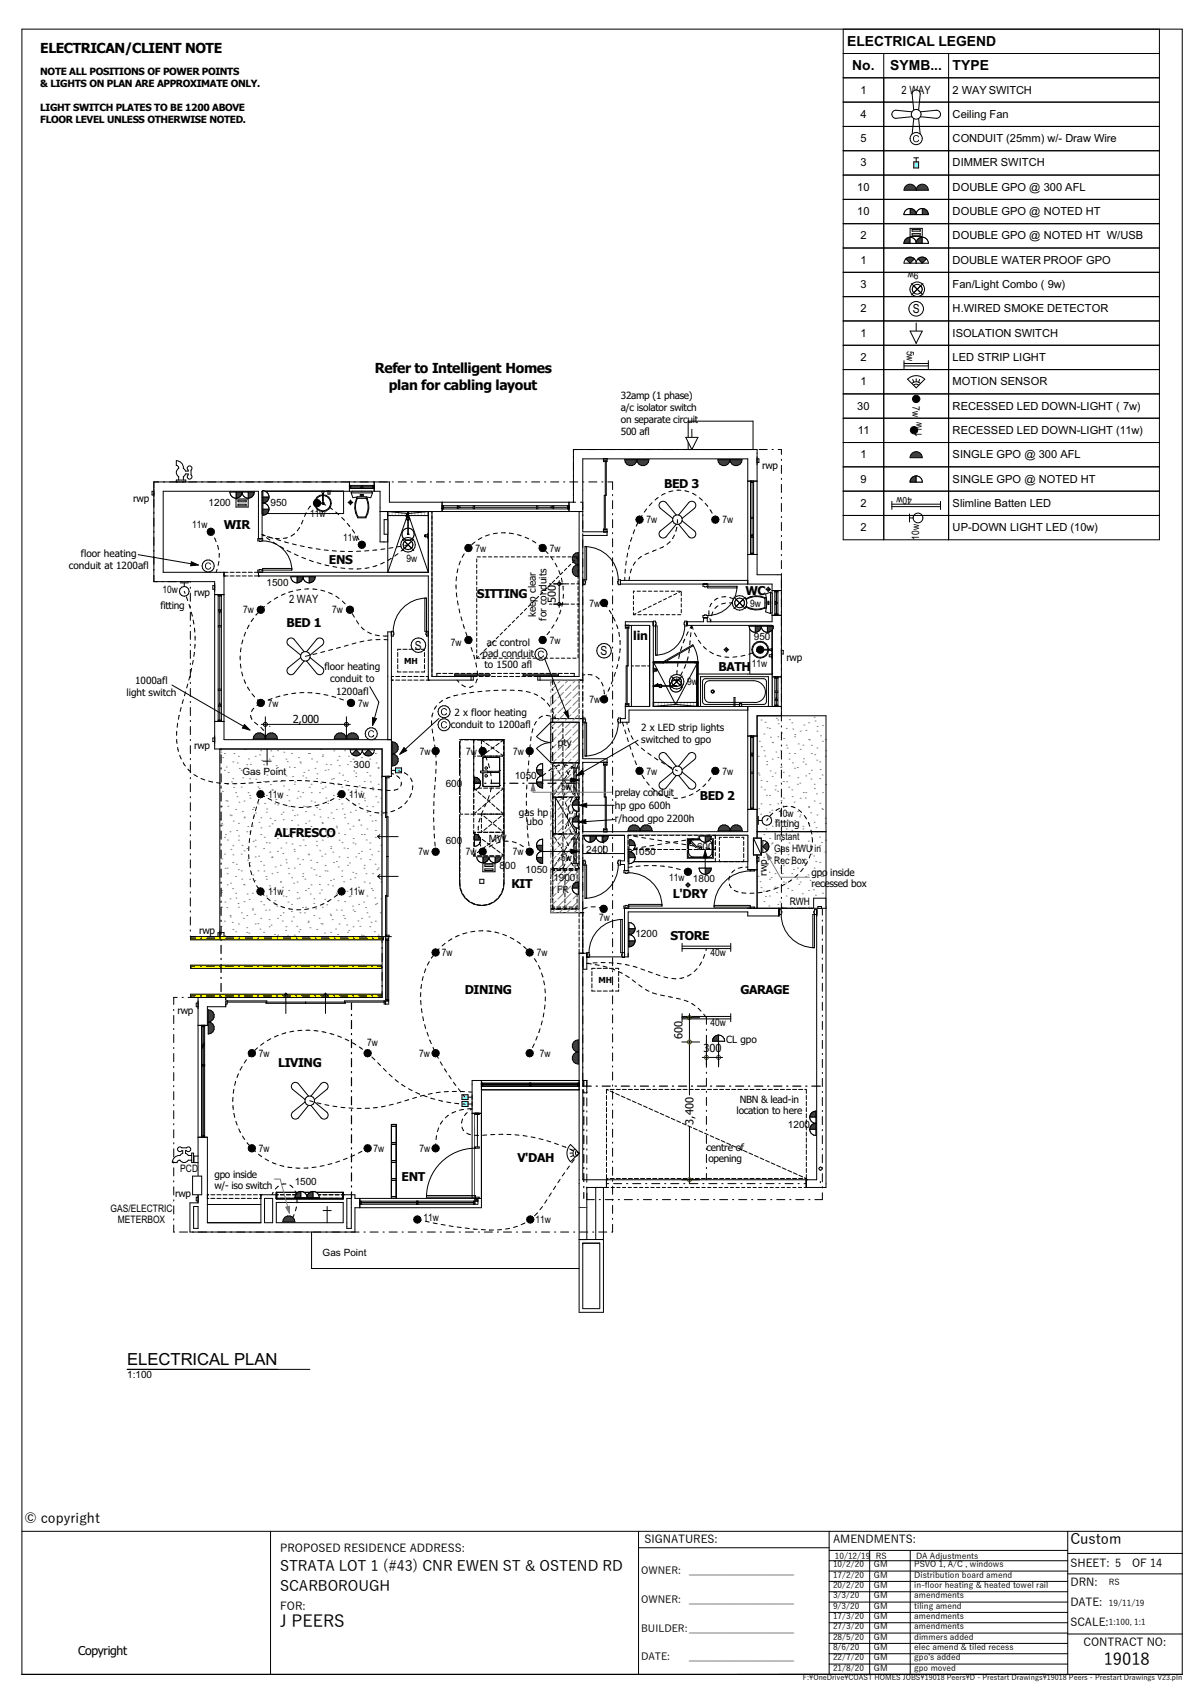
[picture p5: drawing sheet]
<svg xmlns="http://www.w3.org/2000/svg" width="297mm" height="420mm" viewBox="0 0 297 420" stroke-linecap="round" stroke-linejoin="round" font-family="sans-serif">
<defs><g id="words">
<g font-size="4.1">
<text x="31.4" y="336.9">ELECTRICAL PLAN</text>
<text x="69.1" y="401.6">J PEERS</text>
<text x="272.3" y="411">19018</text>
</g>
<g font-size="3.6">
<text x="264" y="381">Custom</text>
<text x="69.1" y="387.7">STRATA LOT 1 (#43) CNR EWEN ST &amp; OSTEND RD</text>
<text x="69.1" y="392.7">SCARBOROUGH</text>
</g>
<g font-size="3.4">
<text x="209" y="11.3">ELECTRICAL LEGEND</text>
<text x="9.9" y="13.2">ELECTRICAN/CLIENT NOTE</text>
<text x="210.2" y="17.3">No.</text>
<text x="219.6" y="17.3">SYMB...</text>
<text x="235" y="17.3">TYPE</text>
<text x="92.5" y="92.1">Refer to Intelligent Homes</text>
<text x="95.9" y="96.2">plan for cabling layout</text>
<text x="6" y="375.8">© copyright</text>
</g>
<g font-size="3.1">
<text x="225.2" y="77.3">S</text>
<text x="102.4" y="160.3">S</text>
<text x="148.2" y="161.7">S</text>
</g>
<g font-size="3">
<text x="163.9" y="120.4">BED 3</text>
<text x="55.2" y="130.6">WIR</text>
<text x="81.1" y="139.1">ENS</text>
<text x="117.7" y="147.6">SITTING</text>
<text x="183.9" y="146.8">WC</text>
<text x="70.7" y="154.7">BED 1</text>
<text x="156.2" y="157.9">lin</text>
<text x="177.2" y="165.6">BATH</text>
<text x="172.6" y="197.3">BED 2</text>
<text x="67.7" y="206.6">ALFRESCO</text>
<text x="126.1" y="219.2">KIT</text>
<text x="166" y="221.7">L'DRY</text>
<text x="165.4" y="231.9">STORE</text>
<text x="114.7" y="245.3">DINING</text>
<text x="182.7" y="245.4">GARAGE</text>
<text x="68.6" y="263.3">LIVING</text>
<text x="127.6" y="286.6">V'DAH</text>
<text x="99.1" y="291.3">ENT</text>
<text x="19.2" y="408.3">Copyright</text>
</g>
<g font-size="2.8">
<text x="222.4" y="23.2">2 WAY</text>
<text x="71.3" y="148.9">2 WAY</text>
</g>
<g font-size="2.7">
<text x="212.2" y="23.1">1</text>
<text x="235" y="23.1">2 WAY SWITCH</text>
<text x="212.2" y="29.1">4</text>
<text x="235" y="29.1">Ceiling Fan</text>
<text x="212.2" y="35.1">5</text>
<text x="235" y="35.1">CONDUIT (25mm) w/- Draw Wire</text>
<text x="212.2" y="41.1">3</text>
<text x="235" y="41.1">DIMMER SWITCH</text>
<text x="211.5" y="47.1">10</text>
<text x="235" y="47.1">DOUBLE GPO @ 300 AFL</text>
<text x="211.5" y="53.1">10</text>
<text x="235" y="53.1">DOUBLE GPO @ NOTED HT</text>
<text x="212.2" y="59.1">2</text>
<text x="235" y="59.1">DOUBLE GPO @ NOTED HT W/USB</text>
<text x="212.2" y="65.1">1</text>
<text x="235" y="65.1">DOUBLE WATER PROOF GPO</text>
<text x="212.2" y="71.1">3</text>
<text x="235" y="71.1">Fan/Light Combo ( 9w)</text>
<text x="212.2" y="77.1">2</text>
<text x="235" y="77.1">H.WIRED SMOKE DETECTOR</text>
<text x="212.2" y="83.1">1</text>
<text x="235" y="83.1">ISOLATION SWITCH</text>
<text x="212.2" y="89.1">2</text>
<text x="235" y="89.1">LED STRIP LIGHT</text>
<text x="212.2" y="95.1">1</text>
<text x="235" y="95.1">MOTION SENSOR</text>
<text x="211.5" y="101.1">30</text>
<text x="235" y="101.1">RECESSED LED DOWN-LIGHT ( 7w)</text>
<text x="211.6" y="107.1">11</text>
<text x="235" y="107.1">RECESSED LED DOWN-LIGHT (11w)</text>
<text x="212.2" y="113.1">1</text>
<text x="235" y="113.1">SINGLE GPO @ 300 AFL</text>
<text x="212.2" y="119.1">9</text>
<text x="235" y="119.1">SINGLE GPO @ NOTED HT</text>
<text x="212.2" y="125.1">2</text>
<text x="235" y="125.1">Slimline Batten LED</text>
<text x="212.2" y="131.1">2</text>
<text x="235" y="131.1">UP-DOWN LIGHT LED (10w)</text>
<text x="137.1" y="148.8" transform="rotate(-90 137.1 148.8)">500</text>
<text x="72.2" y="178.4">2,000</text>
<text x="168.4" y="256.4" transform="rotate(-90 168.4 256.4)">600</text>
<text x="173.5" y="259.7">300</text>
<text x="171.1" y="277.5" transform="rotate(-90 171.1 277.5)">3,400</text>
<text x="69.1" y="383">PROPOSED RESIDENCE ADDRESS:</text>
<text x="159" y="380.8">SIGNATURES:</text>
<text x="205.5" y="380.7">AMENDMENTS:</text>
<text x="264" y="386.8">SHEET: 5</text>
<text x="279.2" y="386.8">OF 14</text>
<text x="264" y="391.3">DRN:</text>
<text x="69.1" y="397.2">FOR:</text>
<text x="264" y="401.2">SCALE:</text>
<text x="264" y="396.2">DATE:</text>
<text x="267.3" y="406.2">CONTRACT NO:</text>
</g>
<g font-size="2.5">
<text x="9.9" y="18.4">NOTE ALL POSITIONS OF POWER POINTS</text>
<text x="9.9" y="21.4">&amp; LIGHTS ON PLAN ARE APPROXIMATE ONLY.</text>
<text x="9.9" y="27.3">LIGHT SWITCH PLATES TO BE 1200 ABOVE</text>
<text x="9.9" y="30.3">FLOOR LEVEL UNLESS OTHERWISE NOTED.</text>
<text x="226.6" y="67.2" transform="rotate(180 226.6 67.2)">9w</text>
<text x="223.7" y="86.6" transform="rotate(90 223.7 86.6)">5w</text>
<text x="153.2" y="98.5">32amp (1 phase)</text>
<text x="153.2" y="101.5">a/c isolator switch</text>
<text x="225.1" y="100.2" transform="rotate(90 225.1 100.2)">7w</text>
<text x="153.2" y="104.5">on separate circuit</text>
<text x="153.2" y="107.4">500 afl</text>
<text x="227.4" y="107.8" transform="rotate(-90 227.4 107.8)">11w</text>
<text x="188" y="115.9">rwp</text>
<text x="32.9" y="123.9">rwp</text>
<text x="51.5" y="124.8">1200</text>
<text x="66.7" y="125">950</text>
<text x="225" y="122.7" transform="rotate(180 225 122.7)">40w</text>
<text x="47.4" y="130.3">11w</text>
<text x="76.5" y="127.6">11w</text>
<text x="159.5" y="129.1">7w</text>
<text x="178.2" y="129.1">7w</text>
<text x="20" y="137.5">floor heating</text>
<text x="84.6" y="133.5">11w</text>
<text x="117.3" y="136.1">7w</text>
<text x="135.6" y="136.1">7w</text>
<text x="226.7" y="133.2" transform="rotate(-90 226.7 133.2)">10w</text>
<text x="17" y="140.5">conduit at 1200afl</text>
<text x="100.3" y="138.6">9w</text>
<text x="40.1" y="146.2">10w</text>
<text x="47.9" y="147.1">rwp</text>
<text x="65.7" y="144.6">1500</text>
<text x="145.4" y="149.7">7w</text>
<text x="185" y="149.7">9w</text>
<text x="39.6" y="150.2">fitting</text>
<text x="60" y="151.4">7w</text>
<text x="82" y="151.4">7w</text>
<text x="132.2" y="152.3" transform="rotate(-90 132.2 152.3)">keep clear</text>
<text x="134.8" y="153.2" transform="rotate(-90 134.8 153.2)">for conduits</text>
<text x="111.2" y="159.3">7w</text>
<text x="120.1" y="159.5">ac control</text>
<text x="135.6" y="158.8">7w</text>
<text x="186" y="157.9">950</text>
<text x="80" y="165.4">floor heating</text>
<text x="119" y="162.2">pad conduit</text>
<text x="119.5" y="164.9">to 1500 afl</text>
<text x="185.5" y="164.5">11w</text>
<text x="194" y="163.1">rwp</text>
<text x="31.2" y="171.7">light switch</text>
<text x="33.3" y="168.7">1000afl</text>
<text x="81.5" y="168.4">conduit to</text>
<text x="82.9" y="171.4">1200afl</text>
<text x="145.4" y="173.5">7w</text>
<text x="169.5" y="169.1">9w</text>
<text x="66.1" y="174.4">7w</text>
<text x="88.3" y="174.4">7w</text>
<text x="111.2" y="179.6">conduit to 1200afl</text>
<text x="112.1" y="176.7">2 x floor heating</text>
<text x="47.9" y="184.7">rwp</text>
<text x="137.6" y="184.2">pty</text>
<text x="158.2" y="180.5">2 x LED strip lights</text>
<text x="158.2" y="183.5">switched to gpo</text>
<text x="59.8" y="191.2">Gas Point</text>
<text x="87.2" y="189.6">300</text>
<text x="103.5" y="186.2">7w</text>
<text x="115" y="186.2">7w</text>
<text x="126.6" y="186.2">7w</text>
<text x="159.5" y="191.1">7w</text>
<text x="178.2" y="191.1">7w</text>
<text x="66.1" y="196.9">11w</text>
<text x="86.1" y="196.9">11w</text>
<text x="110" y="194.2">600</text>
<text x="127" y="192.1">1050</text>
<text x="138.4" y="194.8">5</text>
<text x="139.6" y="194.8">w</text>
<text x="151.6" y="196.5">prelay conduit</text>
<text x="128" y="201.3">gas hp</text>
<text x="129.9" y="203.7">ubo</text>
<text x="151.7" y="199.7">hp gpo 600h</text>
<text x="151.7" y="202.7">r/hood gpo 2200h</text>
<text x="192" y="201.6">10w</text>
<text x="110" y="208.3">600</text>
<text x="120.6" y="207.8">MW</text>
<text x="172" y="209.7">600</text>
<text x="191" y="207.3">Instant</text>
<text x="191.2" y="204">fitting</text>
<text x="103.3" y="211.1">7w</text>
<text x="114.9" y="211.1">7w</text>
<text x="123.2" y="214.5">800</text>
<text x="126.5" y="211.1">7w</text>
<text x="129.7" y="215.5">1050</text>
<text x="138.4" y="212.4">5</text>
<text x="139.6" y="212.4">w</text>
<text x="144.6" y="210.5">2400</text>
<text x="156.3" y="211">1050</text>
<text x="191" y="210.3">Gas HWU in</text>
<text x="191" y="213.3">Rec Box</text>
<text x="66.1" y="220.9">11w</text>
<text x="86.1" y="220.9">11w</text>
<text x="136.5" y="217.5">1900</text>
<text x="137.4" y="220.3">FR</text>
<text x="165.1" y="217.3">11w</text>
<text x="170.9" y="217.6">1800</text>
<text x="189.1" y="216.1" transform="rotate(-90 189.1 216.1)">rwp</text>
<text x="200.2" y="216.1">gpo</text>
<text x="200.2" y="218.8">recessed box</text>
<text x="204.8" y="216.1">inside</text>
<text x="147.8" y="227.4">7w</text>
<text x="194.8" y="223.4">RWH</text>
<text x="49.1" y="230.5">rwp</text>
<text x="156.7" y="231.2">1200</text>
<text x="109" y="235.9">7w</text>
<text x="132.4" y="235.9">7w</text>
<text x="175.3" y="235.8">40w</text>
<text x="43.8" y="250.2">rwp</text>
<text x="175.3" y="253.2">40w</text>
<text x="179.1" y="257.5">CL gpo</text>
<text x="63.9" y="260.8">7w</text>
<text x="90.5" y="258.1">7w</text>
<text x="103.4" y="260.8">7w</text>
<text x="133.2" y="260.8">7w</text>
<text x="181.7" y="274.9">location to here</text>
<text x="182.5" y="272.2">NBN &amp; lead-in</text>
<text x="194.4" y="278.3">1200</text>
<text x="63.9" y="284.3">7w</text>
<text x="92.1" y="284.3">7w</text>
<text x="103.5" y="284.3">7w</text>
<text x="174.3" y="284">centre of</text>
<text x="174.7" y="286.6">opening</text>
<text x="44.5" y="289.2">PCD</text>
<text x="52.9" y="290.6">gpo inside</text>
<text x="52.9" y="293.3">w/- iso switch</text>
<text x="72.7" y="292.5">1500</text>
<text x="27.3" y="299.2">GAS/ELECTRIC</text>
<text x="43.2" y="295.4">rwp</text>
<text x="29.1" y="301.7">METERBOX</text>
<text x="104.5" y="301.2">11w</text>
<text x="132.1" y="301.8">11w</text>
<text x="79.6" y="309.9">Gas Point</text>
<text x="31.4" y="340.1">1:100</text>
<text x="158.2" y="388.3">OWNER:</text>
<text x="170" y="388.3">_____________________</text>
<text x="158.2" y="395.6">OWNER:</text>
<text x="170" y="395.6">_____________________</text>
<text x="158.2" y="402.6">BUILDER:_____________________</text>
<text x="158.2" y="409.7">DATE:</text>
<text x="170" y="409.7">_____________________</text>
</g>
<g font-size="2.1">
<text x="99.7" y="163.8">MH</text>
<text x="147.6" y="242.6">MH</text>
<text x="205.5" y="386.7">10/2/20</text>
<text x="205.5" y="389.3">17/2/20</text>
<text x="205.9" y="384.7">10/12/19</text>
<text x="215.6" y="386.7">GM</text>
<text x="215.6" y="389.3">GM</text>
<text x="216" y="384.7">RS</text>
<text x="225.5" y="386.7">PSVO 1, A/C , windows</text>
<text x="225.5" y="389.3">Distribution board amend</text>
<text x="226" y="384.7">DA Adjustments</text>
<text x="205.5" y="391.8">20/2/20</text>
<text x="205.5" y="394.4">3/3/20</text>
<text x="215.6" y="391.8">GM</text>
<text x="215.6" y="394.4">GM</text>
<text x="225.5" y="391.8">in-f</text>
<text x="225.5" y="394.4">amendments</text>
<text x="228.2" y="391.8">loor heating &amp; heated towel rail</text>
<text x="273.5" y="391.2">RS</text>
<text x="205.5" y="396.9">9/3/20</text>
<text x="205.5" y="399.5">17/3/20</text>
<text x="215.6" y="396.9">GM</text>
<text x="215.6" y="399.5">GM</text>
<text x="225.5" y="396.9">tiling amend</text>
<text x="225.5" y="399.5">amendments</text>
<text x="273.5" y="396.3">19/11/19</text>
<text x="273.5" y="401">1:100, 1:1</text>
<text x="205.5" y="402">27/3/20</text>
<text x="205.5" y="404.6">28/5/20</text>
<text x="205.5" y="407.1">8/6/20</text>
<text x="215.6" y="402">GM</text>
<text x="215.6" y="404.6">GM</text>
<text x="215.6" y="407.1">GM</text>
<text x="225.5" y="402">amendments</text>
<text x="225.5" y="404.6">dimmers added</text>
<text x="225.5" y="407.1">elec amend &amp; tiled recess</text>
<text x="205.5" y="409.8">22/7/20</text>
<text x="205.5" y="412.3">21/8/20</text>
<text x="215.6" y="409.8">GM</text>
<text x="215.6" y="412.3">GM</text>
<text x="225.5" y="409.8">gpo's added</text>
<text x="225.5" y="412.3">gpo moved</text>
</g>
<text font-size="1.8" x="198" y="414.5">F:\OneDrive\COAST HOMES JOBS\19018 Peers\D - Prestart Drawings\19018 Peers - Prestart Drawings V23.pln</text>
</g></defs>
<g fill="none" stroke="#000" stroke-width=".25">
<path d="M5.4 7.2h286.2v406h-286.2zM208 7.2v126h10v-120M208 19.2h26M234 13.2v12h-26M286 7.2v6h-78M208 31.2h10M208 37.2h10M208 43.2h10M208 49.2h10M208 55.2h10M208 61.2h10M208 67.2h10"/>
<path d="M208 73.2h10M208 79.2h10M208 85.2h10M208 91.2h10M208 97.2h10M208 103.2h10M208 109.2h10M208 115.2h10M208 121.2h10M208 127.2h10M5.4 377.9h286.2M66.7 377.9v35.3"/>
<path d="M157.5 377.9v35.3M204.5 377.9v35.3M263.4 377.9v35.3M157.5 381.9h47M204.5 397.9h58.9M204.5 395.3h58.9M204.5 392.8h58.9M204.5 390.2h58.9M204.5 387.7h58.9M204.5 385.1h58.9M204.5 382.6h58.9M214.5 382.6v30.6"/>
<path d="M224.5 382.6v30.6M263.4 383.3h28.2M263.4 388.4h28.2M204.5 408.1h58.9M204.5 405.5h58.9M204.5 403h58.9M204.5 400.4h58.9M204.5 410.6h58.9M263.4 403.2h28.2"/>
</g>
<g fill="#fff">
<path d="M226 22.2l.5 .1 .4 .4 .1 .5-.4 4-.6 1z" fill-rule="evenodd"/>
<path d="M225.1 22.7l.4-.4 .5-.1v6l-.6-1-.4-4z" fill-rule="evenodd"/>
<path d="M220.1 27.7l.4-.4 .5-.1 4 .4 1 .6h-6z" fill-rule="evenodd"/>
<path d="M220 28.2h6l-1 .6-4 .4-.5-.1-.4-.4z" fill-rule="evenodd"/>
<path d="M226 28.2v6l-.5-.1-.4-.4-.1-.5 .4-4z" fill-rule="evenodd"/>
<path d="M226 28.2l.6 1 .4 4-.1 .5-.4 .4-.5 .1z" fill-rule="evenodd"/>
<path d="M226 28.2h6l-.1 .5-.4 .4-.5 .1-4-.4z" fill-rule="evenodd"/>
<path d="M226 28.2l1-.6 4-.4 .5 .1 .4 .4 .1 .5z" fill-rule="evenodd"/>
<circle cx="226" cy="28.2" r="1.2"/>
</g>
<g fill="none" stroke="#000" stroke-width=".25">
<path d="M218 25.2h16v6h-16zM225 27.6l-4-.4a1 1 0 0 0-1 1 1 1 0 0 0 1 1l4-.4M225.4 27.2l-.4-4a1 1 0 0 1 1-1 1 1 0 0 1 1 1l-.4 4M225.4 29.2l-.4 4a1 1 0 0 0 1 1 1 1 0 0 0 1-1l-.4-4M227 27.6l4-.4a1 1 0 0 1 1 1 1 1 0 0 1-1 1l-4-.4"/>
<circle cx="226" cy="28.2" r="1.2"/>
</g>
<circle cx="226" cy="34.2" r="1.5" fill="#fff"/>
<g fill="none" stroke="#000" stroke-width=".25">
<path d="M218 31.2h16v6h-16z"/>
<circle cx="226" cy="34.2" r="1.5"/>
</g>
<path d="M225.5 33.5l.8-.1 .4 .3-.2 .2a.6 .6 0 0 0-.9-.2 .6 .6 0 0 0-.1 .9l.3 .3a.5 .5 0 0 0 .7-.4h.2a.84 .84 0 0 1-1.3 .4 .84 .84 0 0 1 .1-1.4z" fill-rule="evenodd" fill="#000"/>
<path d="M225.4 40h1.2v1.5h-1.2z" fill-rule="evenodd" fill="#7fffff"/>
<path d="M218 37.2h16v6h-16zM225.4 40h1.2v1.5h-1.2zM225.4 39h1.2M226 39v1" fill="none" stroke="#000" stroke-width=".25"/>
<path d="M226.6 45.8a1.5 1.5 0 0 1 1.6-.2 1.5 1.5 0 0 1 .8 1.4h-3l.1-.7z" fill-rule="evenodd" fill="#3f3f3f"/>
<path d="M226.6 45.7a1.5 1.5 0 0 1 1.6-.1 1.5 1.5 0 0 1 .8 1.4h-3l.1-.5z" fill="none" stroke="#000" stroke-width=".25"/>
<path d="M223.6 45.8a1.5 1.5 0 0 1 1.6-.2 1.5 1.5 0 0 1 .8 1.4h-3l.1-.7z" fill-rule="evenodd" fill="#3f3f3f"/>
<path d="M218 43.2h16v6h-16zM223.6 45.7a1.5 1.5 0 0 1 1.6-.1 1.5 1.5 0 0 1 .8 1.4h-3l.1-.5z" fill="none" stroke="#000" stroke-width=".25"/>
<path d="M226.6 51.8a1.5 1.5 0 0 1 1.6-.2 1.5 1.5 0 0 1 .8 1.4h-3l.1-.7z" fill-rule="evenodd" fill="#fff"/>
<path d="M226.6 51.7a1.5 1.5 0 0 1 1.6-.1 1.5 1.5 0 0 1 .8 1.4h-3l.1-.5z" fill="none" stroke="#000" stroke-width=".25"/>
<path d="M227.5 51.5a1.5 1.5 0 0 1 1.5 1.5h-1.5z" fill-rule="evenodd" fill="#3f3f3f"/>
<path d="M227.5 51.5a1.5 1.5 0 0 1 1.5 1.5h-1.5z" fill="none" stroke="#000" stroke-width=".25"/>
<path d="M226.4 51.9l1.1-.4v1.5h-1.5z" fill-rule="evenodd" fill="#fff"/>
<path d="M226.6 51.7l.9-.2v1.5h-1.5l.1-.5z" fill="none" stroke="#000" stroke-width=".25"/>
<path d="M223.6 51.8a1.5 1.5 0 0 1 1.6-.2 1.5 1.5 0 0 1 .8 1.4h-3l.1-.7z" fill-rule="evenodd" fill="#fff"/>
<path d="M223.6 51.7a1.5 1.5 0 0 1 1.6-.1 1.5 1.5 0 0 1 .8 1.4h-3l.1-.5z" fill="none" stroke="#000" stroke-width=".25"/>
<path d="M224.5 51.5a1.5 1.5 0 0 1 1.5 1.5h-1.5z" fill-rule="evenodd" fill="#3f3f3f"/>
<path d="M224.5 51.5a1.5 1.5 0 0 1 1.5 1.5h-1.5z" fill="none" stroke="#000" stroke-width=".25"/>
<path d="M223.4 51.9l1.1-.4v1.5h-1.5z" fill-rule="evenodd" fill="#fff"/>
<path d="M218 49.2h16v6h-16zM223.6 51.7l.9-.2v1.5h-1.5l.1-.5z" fill="none" stroke="#000" stroke-width=".25"/>
<path d="M223.6 58.9a1.5 1.5 0 0 1 1.6-.2 1.5 1.5 0 0 1 .8 1.4h-3l.1-.7z" fill-rule="evenodd" fill="#fff"/>
<path d="M223.6 58.8a1.5 1.5 0 0 1 1.6-.1 1.5 1.5 0 0 1 .8 1.4h-3l.1-.5z" fill="none" stroke="#000" stroke-width=".25"/>
<path d="M223.4 59l1.1-.4v1.5h-1.5z" fill-rule="evenodd" fill="#3f3f3f"/>
<path d="M223.6 58.8l.9-.2v1.5h-1.5l.1-.5z" fill="none" stroke="#000" stroke-width=".25"/>
<path d="M224.5 58.6a1.5 1.5 0 0 1 1.5 1.5h-1.5z" fill-rule="evenodd" fill="#fff"/>
<path d="M224.5 58.6a1.5 1.5 0 0 1 1.5 1.5h-1.5z" fill="none" stroke="#000" stroke-width=".25"/>
<path d="M226.6 58.9a1.5 1.5 0 0 1 1.6-.2 1.5 1.5 0 0 1 .8 1.4h-3l.1-.7z" fill-rule="evenodd" fill="#fff"/>
<path d="M226.6 58.8a1.5 1.5 0 0 1 1.6-.1 1.5 1.5 0 0 1 .8 1.4h-3l.1-.5z" fill="none" stroke="#000" stroke-width=".25"/>
<path d="M226.4 59l1.1-.4v1.5h-1.5z" fill-rule="evenodd" fill="#3f3f3f"/>
<path d="M226.6 58.8l.9-.2v1.5h-1.5l.1-.5z" fill="none" stroke="#000" stroke-width=".25"/>
<path d="M227.5 58.6a1.5 1.5 0 0 1 1.5 1.5h-1.5z" fill-rule="evenodd" fill="#fff"/>
<path d="M227.5 58.6a1.5 1.5 0 0 1 1.5 1.5h-1.5z" fill="none" stroke="#000" stroke-width=".25"/>
<path d="M224.5 56.4h3v2h-3z" fill-rule="evenodd" fill="#fff"/>
<path d="M218 55.2h16v6h-16zM224.5 56.4h3v2h-3zM225 56.7h2v.4h-2zM225 57.7h2v.4h-2z" fill="none" stroke="#000" stroke-width=".25"/>
<path d="M223.6 63.8a1.5 1.5 0 0 1 1.6-.2 1.5 1.5 0 0 1 .8 1.4h-3l.1-.7z" fill-rule="evenodd" fill="#fff"/>
<path d="M223.6 63.7a1.5 1.5 0 0 1 1.6-.1 1.5 1.5 0 0 1 .8 1.4h-3l.1-.5z" fill="none" stroke="#000" stroke-width=".25"/>
<path d="M223.4 63.9a1.5 1.5 0 0 1 2.2 0l-1.1 1.1z" fill-rule="evenodd" fill="#3f3f3f"/>
<path d="M223.4 63.9a1.5 1.5 0 0 1 2.2 0l-1.1 1.1z" fill="none" stroke="#000" stroke-width=".25"/>
<path d="M226.6 63.8a1.5 1.5 0 0 1 1.6-.2 1.5 1.5 0 0 1 .8 1.4h-3l.1-.7z" fill-rule="evenodd" fill="#fff"/>
<path d="M226.6 63.7a1.5 1.5 0 0 1 1.6-.1 1.5 1.5 0 0 1 .8 1.4h-3l.1-.5z" fill="none" stroke="#000" stroke-width=".25"/>
<path d="M226.4 63.9a1.5 1.5 0 0 1 2.2 0l-1.1 1.1z" fill-rule="evenodd" fill="#3f3f3f"/>
<path d="M218 61.2h16v6h-16zM226.4 63.9a1.5 1.5 0 0 1 2.2 0l-1.1 1.1z" fill="none" stroke="#000" stroke-width=".25"/>
<circle cx="226.3" cy="71.4" r="1.8" fill="#fff"/>
<circle cx="226.3" cy="71.4" r="1.8" fill="none" stroke="#000" stroke-width=".25"/>
<circle cx="226.3" cy="71.4" r="1.2" fill="#fff"/>
<circle cx="226.3" cy="71.4" r="1.2" fill="none" stroke="#000" stroke-width=".25"/>
<path d="M225.4 70.5l.9 .9-.9 .8-.3-.5v-.6z" fill-rule="evenodd" fill="#fff"/>
<path d="M225.4 70.5l.9 .9-.9 .8-.3-.8z" fill="none" stroke="#000" stroke-width=".25"/>
<path d="M227.1 70.5l.3 .6v.6l-.3 .5-.8-.8z" fill-rule="evenodd" fill="#fff"/>
<path d="M218 67.2h16v6h-16zM224.8 70l2.9 2.8M227.1 70.5l.4 .9-.4 .8M227.7 70l-2.9 2.8" fill="none" stroke="#000" stroke-width=".25"/>
<circle cx="226" cy="76.2" r="1.8" fill="#fff"/>
<g fill="none" stroke="#000" stroke-width=".25">
<path d="M218 73.2h16v6h-16zM226 79.7v5"/>
<circle cx="226" cy="76.2" r="1.8"/>
</g>
<path d="M224.5 81.7h3l-1.5 3z" fill="#fff"/>
<g fill="none" stroke="#000" stroke-width=".25">
<path d="M218 79.2h16v30h-16zM218 85.2h16M218 91.2h16M218 97.2h16M223 90.3h6M223 89.7h6M223 89v2M224.5 81.7h3l-1.5 3zM224.8 94.5l-.9-.9a3 3 0 0 1 4.2 0l-.9 .9M224.9 94.6a1.5 1.5 0 0 1 2.2 0l-1.1 1.1zM225.1 93.6l.3 .6M225.4 95.1l.6-.3 .6 .3"/>
<path d="M226 93.5v.6M226.9 93.6l-.3 .6M229 89v2M218 103.2h16"/>
<circle cx="226" cy="98.4" r=".9"/>
<circle cx="225.5" cy="106.2" r=".9"/>
</g>
<g fill="#000">
<circle cx="226" cy="98.4" r=".9"/>
<circle cx="225.5" cy="106.2" r=".9"/>
</g>
<path d="M225.1 111.8a1.5 1.5 0 0 1 1.6-.2 1.5 1.5 0 0 1 .8 1.4h-3l.1-.7z" fill-rule="evenodd" fill="#3f3f3f"/>
<path d="M218 109.2h16v6h-16zM225.1 111.7a1.5 1.5 0 0 1 1.6-.1 1.5 1.5 0 0 1 .8 1.4h-3l.1-.5z" fill="none" stroke="#000" stroke-width=".25"/>
<path d="M225.1 117.8a1.5 1.5 0 0 1 1.6-.2 1.5 1.5 0 0 1 .8 1.4h-3l.1-.7z" fill-rule="evenodd" fill="#fff"/>
<path d="M225.1 117.7a1.5 1.5 0 0 1 1.6-.1 1.5 1.5 0 0 1 .8 1.4h-3l.1-.5z" fill="none" stroke="#000" stroke-width=".25"/>
<path d="M224.9 117.9l1.1-.4v1.5h-1.5z" fill-rule="evenodd" fill="#3f3f3f"/>
<path d="M225.1 117.7l.9-.2v1.5h-1.5l.1-.5z" fill="none" stroke="#000" stroke-width=".25"/>
<path d="M226 117.5a1.5 1.5 0 0 1 1.5 1.5h-1.5z" fill-rule="evenodd" fill="#fff"/>
<path d="M218 115.2h16v12h-16zM226 117.5a1.5 1.5 0 0 1 1.5 1.5h-1.5zM218 121.2h16M220 125h12M220 124.4h12M220 123.7v2M232 123.7v2" fill="none" stroke="#000" stroke-width=".25"/>
<circle cx="226.5" cy="127.8" r="1.2" fill="#fff"/>
<g fill="none" stroke="#000" stroke-width=".25">
<path d="M286 13.2v120h-68v-6h68M286 19.2h-52v114M234 25.2h52M234 31.2h52M234 37.2h52M234 43.2h52M234 49.2h52M234 55.2h52M234 61.2h52M234 67.2h52M234 73.2h52M234 79.2h52"/>
<path d="M234 85.2h52M234 91.2h52M234 97.2h52M234 103.2h52M234 109.2h52M234 115.2h52M224.4 127.8h.9M224.4 126.8v2M234 121.2h52"/>
<circle cx="226.5" cy="127.8" r="1.2"/>
</g>
<!-- layer: D1  WALLS-(external) -->
<g fill="#fff">
<path d="M148 293h.9v12.9h-.9z" fill-rule="evenodd"/>
<path d="M147.9 293l.1 12.9z" fill-rule="evenodd"/>
<path d="M147 293h.9v12.9h-.9z" fill-rule="evenodd"/>
</g>
<path d="M147 293h1.9v12.9h-1.9z" fill="none" stroke="#000" stroke-width=".25"/>
<!-- layer: D2  WALLS-(internal) -->
<path d="M93.8 126.2h1.9v7.5h-1.9z" fill="none" stroke="#000" stroke-width=".25"/>
<!-- layer: E1 CABINET-(benchtop) -->
<path d="M116.9 182.6h7.4v4h-7.4zM116.9 194.5h7.4v6.4h-7.4zM136.4 188.2h6.5v8.4h-6.5z" fill="none" stroke="#fff" stroke-width=".25"/>
<g fill="none" stroke="#000" stroke-width=".25">
<path d="M116.9 185.6v1h.4M116.9 184.1v1M116.9 194.5v.7M116.9 195.7v1M116.9 197.2v1M116.9 198.7v1M116.9 194.5h.4M116.9 194.5l.6 .6M117.3 182.6h-.4v1M117.8 186.6h6.5M117.8 182.6h6.5M117.8 194.5h1"/>
<path d="M117.9 195.4l.8 .7M118.7 199.3l-.8 .7M118.8 184.1v1M118.8 185.6v1l.7-.5M119 196.4l.8 .6M119.3 194.5h1M119.5 183.1l-.7-.5v1M119.8 198.3l-.8 .7M119.9 183.4l.8 .6M120.2 197.4l.7 .6M120.7 185.2l-.8 .6M120.8 194.5h1"/>
<path d="M120.9 197.4l-.7 .6M121.1 184.3l.8 .6M121.3 198.3l.8 .7M121.9 184.3l-.8 .6M122.1 196.4l-.8 .6M122.3 194.5h1M122.3 185.2l.8 .6M122.4 199.3l.8 .7M123.1 183.4l-.8 .6M123.2 195.4l-.8 .7M123.5 186.1l.8 .5M123.8 194.5h.5"/>
<path d="M124.3 182.6v1M124.3 184.1v1M124.3 185.6v1M124.3 194.5v.7M124.3 195.7v1M124.3 197.2v1M124.3 198.7v1M124.3 182.6l-.8 .5M124.3 194.5l-.7 .6M136.4 188.2v1M136.4 189.7v1M136.4 191.2v1"/>
<path d="M136.4 192.7v1M136.4 194.2v1M136.4 195.7v.9M136.4 188.2h1M136.4 196.6h1M136.4 188.2l.1 .3M136.5 196.4l-.1 .2M136.8 188.9l.5 .8M137.3 195.2l-.5 .8M137.6 190.1l.5 .9M137.6 188.2h1.3M137.6 196.6h1.3"/>
<path d="M138.1 193.9l-.5 .8M138.4 191.4l.6 .8M139 192.6l-.6 .9M139.1 188.2h1.3M139.1 196.6h1.3M139.2 192.6l.6 .9M139.8 191.4l-.6 .8M140.1 193.9l.5 .8M140.6 188.2h1.3M140.6 196.6h1.3M140.6 190.1l-.5 .9M140.9 195.2l.5 .8"/>
<path d="M141.4 188.9l-.5 .8M141.7 196.4l.2 .2M141.9 188.2v1M141.9 189.7v1M141.9 191.2v1M141.9 192.7v1M141.9 194.2v1M141.9 195.7v.9M141.9 188.2l-.2 .3M142.1 188.2h.8v1M142.9 189.7v1M142.9 191.2v1"/>
<path d="M142.9 192.7v1M142.9 194.2v1M142.9 195.7v.9h-.8M116.9 200.2v.7M116.9 200.9h.4M117.5 200.3l-.6 .6M117.8 200.9h1M119.3 200.9h1M120.8 200.9h1M122.3 200.9h1M123.6 200.3l.7 .6M123.8 200.9h.5"/>
<path d="M124.3 200.2v.7"/>
</g>
<!-- layer: J1  ROOF-(cover) -->
<path d="M47 245.3h47.3v.8h-47.3z" fill-rule="evenodd" fill="#ff0"/>
<g fill="none" stroke="#ff0" stroke-width=".25">
<path d="M48.1 245.9h.1M49.1 245.5h.1M49.9 245.9h.1M51.1 245.9h.1M52.5 245.5h.1M52.9 245.9h.1M54.1 245.9h.1M55.9 245.5h.1M55.9 245.9h.1M57.1 245.9h.1M58.9 245.9h.1M59.3 245.5h.1"/>
<path d="M60.1 245.9h.1M61.9 245.9h.1M62.6 245.5h.1M63.1 245.9h.1M64.9 245.9h.1M66 245.5h.1M66.1 245.9h.1M67.9 245.9h.1M69.1 245.9h.1M69.4 245.5h.1M70.9 245.9h.1M72.1 245.9h.1"/>
<path d="M72.8 245.5h.1M73.9 245.9h.1M75.1 245.9h.1M76.2 245.5h.1M76.9 245.9h.1M78.1 245.9h.1M79.6 245.5h.1M79.9 245.9h.1M81.1 245.9h.1M82.9 245.9h.1M83 245.5h.1M84.1 245.9h.1"/>
<path d="M85.9 245.9h.1M86.4 245.5h.1M87.1 245.9h.1M88.9 245.9h.1M89.8 245.5h.1M90.1 245.9h.1M91.9 245.9h.1M93.1 245.9h.1M93.2 245.5h.1"/>
</g>
<g fill="none" stroke="#000" stroke-width=".25">
<path d="M47 245.3h47.3v.8h-47.3zM47 245.7h1.2M49.4 245.7h.3M50.9 245.7h2M54.1 245.7h.3M55.6 245.7h2M58.8 245.7h.3M60.3 245.7h2M63.5 245.7h.3M65 245.7h2M68.2 245.7h.3M69.7 245.7h2"/>
<path d="M72.9 245.7h.3M74.4 245.7h2M77.6 245.7h.3M79.1 245.7h2M82.3 245.7h.3M83.8 245.7h2M87 245.7h.3M88.5 245.7h2M91.7 245.7h.3M93.2 245.7h1.1"/>
</g>
<path d="M47 238.2h47.2v.8h-47.2z" fill-rule="evenodd" fill="#ff0"/>
<g fill="none" stroke="#ff0" stroke-width=".25">
<path d="M47.6 238.5h.1M48.1 238.7h.1M49.1 238.7h.1M49.9 238.7h.1M51 238.5h.1M51.1 238.7h.1M52.5 238.7h.1M52.9 238.7h.1M54.1 238.7h.1M54.4 238.5h.1M55.9 238.7h.1M57.1 238.7h.1"/>
<path d="M57.8 238.5h.1M58.9 238.7h.1M59.3 238.7h.1M60.1 238.7h.1M61.2 238.5h.1M61.9 238.7h.1M62.6 238.7h.1M63.1 238.7h.1M64.6 238.5h.1M64.9 238.7h.1M66 238.7h.1M66.1 238.7h.1"/>
<path d="M67.9 238.7h.1M67.9 238.5h.1M69.1 238.7h.1M69.4 238.7h.1M70.9 238.7h.1M71.3 238.5h.1M72.1 238.7h.1M72.8 238.7h.1M73.9 238.7h.1M74.7 238.5h.1M75.1 238.7h.1M76.2 238.7h.1"/>
<path d="M76.9 238.7h.1M78.1 238.7h.1M78.1 238.5h.1M79.6 238.7h.1M79.9 238.7h.1M81.1 238.7h.1M81.5 238.5h.1M82.9 238.7h.1M83 238.7h.1M84.1 238.7h.1M84.9 238.5h.1M85.9 238.7h.1"/>
<path d="M86.4 238.7h.1M87.1 238.7h.1M88.3 238.5h.1M88.9 238.7h.1M89.8 238.7h.1M90.1 238.7h.1M91.7 238.5h.1M91.9 238.7h.1M93.1 238.7h.1M93.2 238.7h.1"/>
</g>
<g fill="none" stroke="#000" stroke-width=".25">
<path d="M47 238.2h47.2v.8h-47.2zM47 238.6h1.1M49.3 238.6h.3M50.8 238.6h2M54 238.6h.3M55.5 238.6h2M58.7 238.6h.3M60.2 238.6h2M63.4 238.6h.3M64.9 238.6h2M68.1 238.6h.3M69.6 238.6h2"/>
<path d="M72.8 238.6h.3M74.3 238.6h2M77.5 238.6h.3M79 238.6h2M82.2 238.6h.3M83.7 238.6h2M86.9 238.6h.3M88.4 238.6h2M91.6 238.6h.3M93.1 238.6h1.1"/>
</g>
<!-- layer: E1 CABINET-(benchtop) -->
<g fill="none" stroke="#000" stroke-width=".25">
<path d="M116.9 186.6v.7M116.9 187.8v1M116.9 189.3v1M116.9 190.8v1M116.9 192.3v1M116.9 193.8v.7M124.3 186.6v.7M124.3 187.8v1M124.3 189.3v1M124.3 190.8v1M124.3 192.3v1M124.3 193.8v.7"/>
<path d="M116.9 201.9v1M116.9 203.4v1M116.9 204.9v.5h.4M117.3 200.9h-.4v.5M117.8 205.4h6.5M117.8 200.9h6.5M118.8 201.9v1M118.8 203.4v1M118.8 204.9v.5l.2-.2M119 201.1l-.2-.2v.5M119.4 201.4l.8 .6M120.2 204.3l-.8 .6"/>
<path d="M120.5 202.4l.8 .6M121.3 203.3l-.8 .6M121.7 203.3l.8 .6M122.5 202.4l-.8 .6M122.9 204.3l.7 .6M123.6 201.4l-.7 .6M124 205.2l.3 .2M124.3 200.9v.5M124.3 201.9v1M124.3 203.4v1M124.3 204.9v.5M124.3 200.9l-.3 .2"/>
<path d="M136.4 205.9v1M136.4 207.4v1M136.4 208.9v1M136.4 210.4v1M136.4 211.9v1M136.4 213.4v.9M136.4 205.9h1M136.4 214.3h1M136.4 205.9l.1 .2M136.5 214.1l-.1 .2M136.8 206.6l.5 .8M137.3 212.8l-.5 .9"/>
<path d="M137.6 207.8l.5 .9M137.6 205.9h1.3M137.6 214.3h1.3M138.1 211.6l-.5 .8M138.4 209.1l.6 .8M139 210.3l-.6 .9M139.1 205.9h1.3M139.1 214.3h1.3M139.2 210.3l.6 .9M139.8 209.1l-.6 .8M140.1 211.6l.5 .8M140.6 205.9h1.3"/>
<path d="M140.6 214.3h1.3M140.6 207.8l-.5 .9M140.9 212.8l.5 .9M141.4 206.6l-.5 .8M141.7 214.1l.2 .2M141.9 205.9v1M141.9 207.4v1M141.9 208.9v1M141.9 210.4v1M141.9 211.9v1M141.9 213.4v.9M141.9 205.9l-.2 .2"/>
<path d="M142.1 205.9h.8v1M142.9 207.4v1M142.9 208.9v1M142.9 210.4v1M142.9 211.9v1M142.9 213.4v.9h-.8"/>
</g>
<path d="M124.3 186.6l2.7 2.8-1.2 .8-1.5 .3 1.5 .3 1.2 .9-2.7 2.8M116.9 200.9h7.4v4.5h-7.4zM136.4 205.9h6.5v8.4h-6.5z" fill="none" stroke="#fff" stroke-width=".25"/>
<!-- layer: D1  WALLS-(external) -->
<path d="M142.9 305.9l.9 .9v16.1l-.9 .9z" fill-rule="evenodd" fill="#fff"/>
<path d="M142.9 305.9v17.9M143.8 306.8v16.1" fill="none" stroke="#000" stroke-width=".25"/>
<!-- layer: E1 CABINET-(benchtop) -->
<g fill="none" stroke="#000" stroke-width=".25">
<path d="M135.9 214.3h.1M135.9 214.5h1M135.9 214.3h1M135.9 214.3v1M135.9 215.8v1M135.9 217.3v1M135.9 218.8v1M136.4 215.8v1M136.4 217.3v1M136.4 218.8v1M136.9 214.8h-.5v.5M137.1 214.3h1.3"/>
<path d="M137.4 214.5h1M137.4 214.8h1M138.6 214.3h1.3M138.9 214.5h1M138.9 214.8h1M139.4 214.3v1M139.4 215.8v1M139.4 217.3v1M139.4 218.8v1M140.4 214.5h1M140.4 214.3h1M140.4 214.8h1"/>
<path d="M141.9 214.5h1M141.9 214.3h1M141.9 214.8h.5v.5M142.4 215.8v1M142.4 217.3v1M142.4 218.8v1M135.9 224.3h.1M135.9 224.2h1M135.9 224.3h1M135.9 220.3v1M135.9 221.8v1M135.9 223.3v1"/>
<path d="M136.4 220.3v1M136.4 221.8v1M136.4 223.3v.5h.5M137.1 224.3h1.3M137.4 224.2h1M137.4 223.8h1M138.6 224.3h1.3M138.9 224.2h1M138.9 223.8h1M139.4 220.3v1M139.4 221.8v1M139.4 223.3v1"/>
<path d="M140.4 224.2h1M140.4 224.3h1M140.4 223.8h1M141.9 224.2h1M141.9 224.3h1M142.4 223.3v.5h-.5M142.4 220.3v1M142.4 221.8v1"/>
</g>
<!-- layer: C1  CONCRETE-(floor slab) -->
<g fill="none" stroke="#808080" stroke-width=".25">
<path d="M187.7 177.7h.1M188.7 178.2h.1M189.2 179.6h.1M189.8 179.7h.1M191.5 177.2h.1M191.9 177.7h.1M192 178.6h.1M193.9 179.7h.1M194.7 177.6h.1M195.3 178.4h.1M195.6 179.9h.1M198.3 178.9h.1"/>
<path d="M199.5 178.4h.1M200.8 177h.1M201.1 177.9h.1M201.5 179.3h.1M202.9 179.1h.1M54.4 193.9h.1M54.5 185.6h.1M54.7 199h.1M54.9 195.3h.1M54.9 187h.1M55.4 190.1h.1M55.4 185.9h.1"/>
<path d="M55.7 197.6h.1M55.8 189.3h.1M56.1 197.7h.1M56.1 193.5h.1M56.2 199h.1M56.3 190.6h.1M57.1 192.9h.1M57.4 192.2h.1M57.4 188h.1M57.6 194.3h.1M57.7 186h.1M58.1 199.7h.1"/>
<path d="M58.1 195.6h.1M58.5 196.6h.1M58.5 188.3h.1M58.8 186.6h.1M58.9 198h.1M59 189.6h.1M59.5 194.2h.1M59.5 190.1h.1M59.9 191.9h.1M60.2 197.7h.1M60.4 193.3h.1M60.4 185h.1"/>
<path d="M60.9 188.7h.1M61.2 195.6h.1M61.3 187.3h.1M61.6 196.3h.1M61.6 192.2h.1M61.7 197h.1M61.8 188.6h.1M62.3 199.7h.1M62.5 199.3h.1M62.6 190.9h.1M62.9 190.8h.1M62.9 186.6h.1"/>
<path d="M63.1 192.3h.1M63.6 198.4h.1M63.6 194.2h.1M64 194.6h.1M64 186.3h.1M64.3 185.3h.1M64.4 196h.1M64.5 187.6h.1M65 192.8h.1M65 188.7h.1M65.3 198.3h.1M65.4 189.9h.1"/>
<path d="M65.7 196.3h.1M65.8 199.6h.1M65.9 191.3h.1M66.4 187.3h.1M66.7 193.6h.1M66.8 185.3h.1M67.1 194.9h.1M67.1 190.8h.1M67.2 195h.1M67.3 186.6h.1M67.8 198.4h.1M68 197.3h.1"/>
<path d="M68.1 188.9h.1M68.5 189.4h.1M68.5 185.3h.1M68.5 198.6h.1M68.6 190.3h.1M69.2 197h.1M69.2 192.8h.1M69.5 192.6h.1M69.9 194h.1M70 185.6h.1M70.5 191.5h.1M70.5 187.3h.1"/>
<path d="M70.8 196.3h.1M70.9 187.9h.1M71.2 199h.1M71.2 194.9h.1M71.3 197.6h.1M71.4 189.3h.1M71.9 185.9h.1M72.1 199.9h.1M72.2 191.6h.1M72.6 193.5h.1M72.6 189.4h.1M72.7 193h.1"/>
<path d="M73.3 197h.1M73.5 195.3h.1M73.6 186.9h.1M74 188h.1M74 196.6h.1M74.1 188.3h.1M74.7 195.6h.1M74.7 191.5h.1M74.9 198.9h.1M74.9 190.6h.1M75.4 199h.1M75.4 192h.1"/>
<path d="M76 190.1h.1M76 185.9h.1M76.3 194.3h.1M76.4 185.9h.1M76.7 197.7h.1M76.7 193.5h.1M76.8 195.6h.1M76.9 187.3h.1M77.6 197.9h.1M77.7 189.6h.1M78.1 199.3h.1M78.1 192.2h.1"/>
<path d="M78.1 188h.1M78.2 191h.1M78.8 199.7h.1M78.8 195.6h.1M79 193.3h.1M79.1 184.9h.1M79.5 186.6h.1M79.5 194.6h.1M79.6 186.3h.1M80.2 194.2h.1M80.2 190.1h.1M80.4 196.9h.1"/>
<path d="M80.4 188.6h.1M80.9 198.3h.1M80.9 197.7h.1M80.9 190h.1M81.6 188.7h.1M81.8 192.3h.1M82.3 196.3h.1M82.3 192.2h.1M82.3 193.6h.1M82.3 185.3h.1M82.9 199.7h.1M83.1 195.9h.1"/>
<path d="M83.2 187.6h.1M83.6 197.3h.1M83.6 190.8h.1M83.6 186.6h.1M83.7 189h.1M84.3 198.4h.1M84.3 194.2h.1M84.4 199.6h.1M84.5 191.3h.1M85 185.3h.1M85 192.6h.1M85.7 192.8h.1"/>
<path d="M85.7 188.7h.1M85.9 194.9h.1M85.9 186.6h.1M86.3 196.3h.1M86.4 196.3h.1M86.4 188h.1M87.1 187.3h.1M87.2 198.6h.1M87.3 190.3h.1M87.7 199.9h.1M87.8 191.6h.1M87.8 194.9h.1"/>
<path d="M87.8 190.8h.1M88.5 198.4h.1M88.6 193.9h.1M88.7 185.6h.1M89.1 195.3h.1M89.1 189.4h.1M89.1 185.3h.1M89.2 187h.1M89.8 197h.1M89.8 192.8h.1M89.9 197.6h.1M90 189.3h.1"/>
<path d="M90.4 198.9h.1M90.5 190.6h.1M91.2 191.5h.1M91.2 187.3h.1M91.4 192.9h.1M91.8 194.3h.1M91.9 199h.1M91.9 194.9h.1M91.9 186h.1M92.6 185.9h.1M92.7 196.6h.1M92.8 188.3h.1"/>
<path d="M93.2 197.9h.1M93.3 189.6h.1M93.3 193.5h.1M93.3 189.4h.1M94 197h.1M94.1 191.9h.1M187 190.8h.1M187 186.6h.1M187.2 199.6h.1M187.2 191.2h.1M187.3 182.9h.1M187.7 192.6h.1"/>
<path d="M187.7 198.4h.1M187.7 194.2h.1M187.8 184.3h.1M188.4 185.3h.1M188.4 181.1h.1M188.6 194.9h.1M188.7 186.6h.1M189.1 196.3h.1M189.1 192.8h.1M189.1 188.7h.1M189.1 187.9h.1M189.8 196.3h.1"/>
<path d="M189.9 198.6h.1M190 190.2h.1M190.1 181.9h.1M190.4 199.9h.1M190.5 191.6h.1M190.5 187.3h.1M190.5 183.2h.1M190.6 183.3h.1M191.2 194.9h.1M191.2 190.8h.1M191.3 193.9h.1M191.4 185.6h.1"/>
<path d="M191.8 195.3h.1M191.9 198.4h.1M191.9 181.8h.1M191.9 186.9h.1M192.6 189.4h.1M192.6 185.3h.1M192.7 197.6h.1M192.7 189.2h.1M192.8 180.9h.1M193.1 198.9h.1M193.2 190.6h.1M193.3 197h.1"/>
<path d="M193.3 192.8h.1M193.3 182.3h.1M193.9 183.9h.1M194.1 192.9h.1M194.1 184.6h.1M194.6 194.3h.1M194.6 191.5h.1M194.6 187.3h.1M194.6 185.9h.1M195.3 199h.1M195.3 194.9h.1M195.4 196.6h.1"/>
<path d="M195.5 188.2h.1M195.9 197.9h.1M196 189.6h.1M196 185.9h.1M196 181.8h.1M196.1 181.3h.1M196.7 193.5h.1M196.7 189.4h.1M196.8 191.9h.1M196.9 183.6h.1M197.3 193.3h.1M197.4 184.9h.1"/>
<path d="M197.4 197h.1M197.4 180.4h.1M198.1 188h.1M198.1 183.9h.1M198.1 195.6h.1M198.2 187.2h.1M198.6 196.9h.1M198.7 188.6h.1M198.8 195.6h.1M198.8 191.5h.1M198.8 180.3h.1M199.5 199h.1"/>
<path d="M199.5 182.5h.1M199.5 199.2h.1M199.6 190.9h.1M199.6 182.6h.1M200.1 192.3h.1M200.1 183.9h.1M200.1 190.1h.1M200.1 185.9h.1M200.8 197.7h.1M200.8 193.5h.1M200.9 194.6h.1M201 186.2h.1"/>
<path d="M201.4 195.9h.1M201.5 187.6h.1M201.5 184.6h.1M201.5 180.4h.1M202.2 192.2h.1M202.2 188h.1M202.2 198.2h.1M202.3 189.9h.1M202.4 181.6h.1M202.7 199.6h.1M202.8 191.3h.1M202.9 182.9h.1"/>
<path d="M202.9 199.7h.1M202.9 195.6h.1M203.6 186.6h.1M203.6 182.5h.1M203.6 193.6h.1M203.7 185.2h.1M54.3 202.3h.1M54.7 219.7h.1M54.7 203.2h.1M54.7 212h.1M54.8 203.6h.1M55.4 210.8h.1"/>
<path d="M55.4 206.6h.1M55.5 214.3h.1M55.6 205.9h.1M56 215.6h.1M56.1 218.4h.1M56.1 214.2h.1M56.1 207.3h.1M56.7 205.3h.1M56.7 201.1h.1M56.9 217.9h.1M57 209.6h.1M57 201.3h.1"/>
<path d="M57.4 219.3h.1M57.4 212.8h.1M57.4 208.7h.1M57.4 211h.1M57.5 202.6h.1M58.1 216.3h.1M58.3 213.3h.1M58.4 204.9h.1M58.8 214.6h.1M58.8 207.3h.1M58.8 203.2h.1M58.9 206.3h.1"/>
<path d="M59.5 214.9h.1M59.5 210.8h.1M59.6 216.9h.1M59.7 208.6h.1M59.8 200.3h.1M60.1 218.3h.1M60.2 218.4h.1M60.2 201.8h.1M60.2 210h.1M60.3 201.6h.1M60.9 209.4h.1M60.9 205.3h.1"/>
<path d="M61 212.3h.1M61.1 203.9h.1M61.5 213.6h.1M61.6 217h.1M61.6 212.8h.1M61.6 205.3h.1M62.3 203.9h.1M62.4 215.9h.1M62.5 207.6h.1M62.9 217.3h.1M62.9 209h.1M62.9 211.5h.1"/>
<path d="M62.9 207.3h.1M63 200.6h.1M63.6 219h.1M63.6 214.9h.1M63.7 219.6h.1M63.8 211.3h.1M63.9 202.9h.1M64.3 212.6h.1M64.3 205.9h.1M64.3 201.8h.1M64.4 204.3h.1M65 213.5h.1"/>
<path d="M65 209.4h.1M65.1 214.9h.1M65.2 206.6h.1M65.6 216.3h.1M65.7 208h.1M65.7 217h.1M65.7 200.4h.1M66.4 208h.1M66.4 203.9h.1M66.5 218.6h.1M66.5 210.3h.1M66.6 201.9h.1"/>
<path d="M66.9 219.9h.1M67 211.6h.1M67.1 215.6h.1M67.1 211.5h.1M67.1 203.3h.1M67.8 219h.1M67.8 202.5h.1M67.9 213.9h.1M68 205.6h.1M68.4 215.3h.1M68.4 207h.1M68.5 210.1h.1"/>
<path d="M68.5 205.9h.1M69.2 217.7h.1M69.2 213.5h.1M69.2 217.6h.1M69.3 209.3h.1M69.4 200.9h.1M69.7 218.9h.1M69.8 210.6h.1M69.8 204.6h.1M69.8 200.4h.1M69.9 202.3h.1M70.5 212.1h.1"/>
<path d="M70.5 208h.1M70.6 212.9h.1M70.7 204.6h.1M71.1 214.3h.1M71.2 206h.1M71.2 219.7h.1M71.2 215.6h.1M71.9 206.6h.1M71.9 202.5h.1M72 216.6h.1M72 208.3h.1M72.4 217.9h.1"/>
<path d="M72.5 209.6h.1M72.6 214.2h.1M72.6 210.1h.1M72.6 201.3h.1M73.3 217.7h.1M73.3 201.1h.1M73.4 211.9h.1M73.5 203.6h.1M73.9 213.3h.1M73.9 204.9h.1M74 208.7h.1M74 204.6h.1"/>
<path d="M74.7 216.3h.1M74.7 212.1h.1M74.7 215.6h.1M74.8 207.3h.1M75.2 216.9h.1M75.3 208.6h.1M75.4 200.3h.1M75.4 219.7h.1M75.4 203.2h.1M76 219.3h.1M76 210.8h.1M76 206.6h.1"/>
<path d="M76.1 210.9h.1M76.2 202.6h.1M76.6 212.3h.1M76.7 203.9h.1M76.7 218.4h.1M76.7 214.2h.1M77.4 205.3h.1M77.4 201.1h.1M77.5 214.6h.1M77.5 206.3h.1M77.9 215.9h.1M78 207.6h.1"/>
<path d="M78.1 212.8h.1M78.1 208.7h.1M78.8 218.3h.1M78.8 216.3h.1M78.9 209.9h.1M78.9 201.6h.1M79.3 219.6h.1M79.4 211.3h.1M79.4 202.9h.1M79.5 207.3h.1M79.5 203.2h.1M80.2 214.9h.1"/>
<path d="M80.2 210.8h.1M80.2 213.6h.1M80.3 205.3h.1M80.7 214.9h.1M80.8 206.6h.1M80.9 218.4h.1M80.9 201.8h.1M81.5 217.3h.1M81.6 209.4h.1M81.6 205.3h.1M81.6 208.9h.1M81.7 200.6h.1"/>
<path d="M82 218.6h.1M82.1 210.3h.1M82.2 201.9h.1M82.3 217h.1M82.3 212.8h.1M82.9 203.9h.1M83 212.6h.1M83 204.3h.1M83.4 213.9h.1M83.5 205.6h.1M83.6 211.5h.1M83.6 207.3h.1"/>
<path d="M84.3 216.3h.1M84.3 219h.1M84.3 214.9h.1M84.4 207.9h.1M84.8 217.6h.1M84.9 209.3h.1M84.9 200.9h.1M85 205.9h.1M85 201.8h.1M85.6 219.9h.1M85.7 213.5h.1M85.7 209.4h.1"/>
<path d="M85.7 211.6h.1M85.8 203.3h.1M86.2 212.9h.1M86.3 204.6h.1M86.4 217h.1M86.4 200.4h.1M87 215.3h.1M87.1 208h.1M87.1 203.9h.1M87.1 206.9h.1M87.5 216.6h.1M87.6 208.3h.1"/>
<path d="M87.8 215.6h.1M87.8 211.5h.1M88.4 218.9h.1M88.4 210.6h.1M88.5 219h.1M88.5 202.5h.1M88.5 202.3h.1M88.9 211.9h.1M89 203.6h.1M89.1 210.1h.1M89.1 205.9h.1M89.8 214.3h.1"/>
<path d="M89.8 217.7h.1M89.8 213.5h.1M89.9 205.9h.1M90.3 215.6h.1M90.4 207.3h.1M90.5 204.6h.1M90.5 200.4h.1M91.1 217.9h.1M91.2 209.6h.1M91.2 212.1h.1M91.2 208h.1M91.3 201.3h.1"/>
<path d="M91.6 219.3h.1M91.7 210.9h.1M91.8 202.6h.1M91.9 219.7h.1M91.9 215.6h.1M92.5 213.3h.1M92.6 206.6h.1M92.6 202.5h.1M92.6 204.9h.1M93 214.6h.1M93.1 206.3h.1M93.3 214.2h.1"/>
<path d="M93.3 210.1h.1M93.9 216.9h.1M93.9 208.6h.1M94 217.7h.1M94 201.1h.1M94 200.3h.1M187 216.2h.1M187 211.5h.1M187 207.3h.1M187.1 207.9h.1M187.5 217.6h.1M187.6 209.2h.1"/>
<path d="M187.6 200.9h.1M187.7 219h.1M187.7 214.9h.1M188.3 219.9h.1M188.4 211.6h.1M188.4 201.8h.1M188.4 205.9h.1M188.5 203.2h.1M188.9 212.9h.1M189 204.6h.1M189.1 213.5h.1M189.1 209.4h.1"/>
<path d="M189.7 215.2h.1M189.8 200.4h.1M189.8 217h.1M189.8 206.9h.1M190.2 216.6h.1M190.3 208.2h.1M190.5 203.9h.1M190.5 208h.1M191.1 218.9h.1M191.2 210.6h.1M191.2 215.6h.1M191.2 211.5h.1"/>
<path d="M191.2 202.2h.1M191.6 211.9h.1M191.7 203.6h.1M191.9 202.5h.1M191.9 219h.1M192.5 214.2h.1M192.6 210.1h.1M192.6 205.9h.1M193 215.6h.1M193.1 207.2h.1M193.3 217.7h.1M193.3 213.5h.1"/>
<path d="M193.8 217.9h.1M193.9 209.6h.1M193.9 204.6h.1M193.9 200.4h.1M194 201.2h.1M194.3 219.2h.1M194.4 210.9h.1M194.5 202.6h.1M194.6 212.1h.1M194.6 208h.1M195.2 213.2h.1M195.3 219.7h.1"/>
<path d="M195.3 215.6h.1M195.3 204.9h.1M195.7 214.6h.1M195.8 206.2h.1M196 202.5h.1M196 206.6h.1M196.6 216.9h.1M196.7 208.6h.1M196.7 214.2h.1M196.7 210.1h.1M196.7 200.2h.1M197.1 218.2h.1"/>
<path d="M197.1 209.9h.1M197.2 201.6h.1M197.4 201.1h.1M197.4 217.7h.1M198 212.2h.1M198.1 203.9h.1M198.1 204.6h.1M198.1 208.7h.1M198.5 213.6h.1M198.6 205.2h.1M198.8 216.3h.1M198.8 212.1h.1"/>
<path d="M199.3 215.9h.1M199.4 207.6h.1M199.5 203.2h.1M199.5 219.7h.1M199.8 217.2h.1M199.9 208.9h.1M200 200.6h.1M200.1 210.8h.1M200.1 206.6h.1M200.7 219.6h.1M200.7 211.2h.1M200.8 202.9h.1"/>
<path d="M200.8 218.4h.1M200.8 214.2h.1M201.2 212.6h.1M201.3 204.2h.1M201.5 201.1h.1M201.5 205.3h.1M202.1 214.9h.1M202.2 206.6h.1M202.2 212.8h.1M202.2 208.7h.1M202.6 216.2h.1M202.6 207.9h.1"/>
<path d="M202.9 216.3h.1M203.4 218.6h.1M203.5 210.2h.1M203.6 201.9h.1M203.6 203.2h.1M203.6 207.3h.1M54.5 228.6h.1M54.6 220.3h.1M54.7 223.9h.1M55.4 227.3h.1M55.4 230.9h.1M55.5 222.6h.1"/>
<path d="M56 223.9h.1M56.7 225.9h.1M56.7 221.8h.1M56.8 226.3h.1M57.3 227.6h.1M57.4 229.4h.1M58.1 220.4h.1M58.1 229.9h.1M58.2 221.6h.1M58.7 222.9h.1M58.8 228h.1M58.8 223.9h.1"/>
<path d="M59.5 225.3h.1M60 226.6h.1M60.2 222.5h.1M60.9 230.1h.1M60.9 225.9h.1M60.9 228.9h.1M61 220.6h.1M61.4 230.3h.1M61.5 221.9h.1M62.3 224.6h.1M62.3 220.4h.1M62.3 224.3h.1"/>
<path d="M62.8 225.6h.1M62.9 228h.1M63.6 227.9h.1M64.1 229.3h.1M64.2 220.9h.1M64.3 226.6h.1M64.3 222.5h.1M65 230.1h.1M65 223.3h.1M65.5 224.6h.1M65.7 221.1h.1M66.4 226.9h.1"/>
<path d="M66.4 228.7h.1M66.4 224.6h.1M66.9 228.3h.1M67.7 230.6h.1M67.8 223.2h.1M67.8 222.3h.1M68.3 223.6h.1M68.5 230.8h.1M68.5 226.6h.1M69.1 225.9h.1M69.6 227.3h.1M69.8 225.2h.1"/>
<path d="M69.8 221.1h.1M70.5 229.6h.1M70.5 228.7h.1M70.5 221.3h.1M70.9 230.9h.1M71 222.6h.1M71.9 224.9h.1M71.9 227.3h.1M71.9 223.2h.1M72.4 226.3h.1M72.6 230.8h.1M73.2 228.6h.1"/>
<path d="M73.3 221.8h.1M73.3 220.3h.1M73.7 229.9h.1M73.8 221.6h.1M74 229.4h.1M74 225.2h.1M74.6 223.9h.1M75.1 225.3h.1M75.4 223.9h.1M76 227.6h.1M76 227.3h.1M76.4 228.9h.1"/>
<path d="M76.5 220.6h.1M77.4 222.9h.1M77.4 225.9h.1M77.4 221.8h.1M77.9 224.3h.1M78.1 229.4h.1M78.7 226.6h.1M78.8 220.4h.1M79.2 227.9h.1M79.5 228h.1M79.5 223.9h.1M80 230.3h.1"/>
<path d="M80.1 221.9h.1M80.6 223.3h.1M80.9 222.5h.1M81.5 225.6h.1M81.6 230.1h.1M81.6 225.9h.1M81.9 226.9h.1M82.8 229.3h.1M82.9 220.9h.1M82.9 224.6h.1M82.9 220.4h.1M83.3 230.6h.1"/>
<path d="M83.4 222.3h.1M83.6 228h.1M84.2 224.6h.1M84.7 225.9h.1M85 226.6h.1M85 222.5h.1M85.5 228.3h.1M85.7 230.1h.1M86 229.6h.1M86.1 221.3h.1M86.4 221.1h.1M87 223.6h.1"/>
<path d="M87.1 228.7h.1M87.1 224.6h.1M87.4 224.9h.1M88.3 227.3h.1M88.5 223.2h.1M88.8 228.6h.1M88.9 220.3h.1M89.1 230.8h.1M89.1 226.6h.1M89.6 230.9h.1M89.7 222.6h.1M90.2 223.9h.1"/>
<path d="M90.5 225.2h.1M90.5 221.1h.1M91 226.3h.1M91.2 228.7h.1M91.5 227.6h.1M92.4 229.9h.1M92.4 221.6h.1M92.6 227.3h.1M92.6 223.2h.1M92.9 222.9h.1M93.3 230.8h.1M93.8 225.3h.1"/>
<path d="M94 221.8h.1M188.4 222.5h.1M188.8 221.2h.1M189.7 223.6h.1M189.8 221.1h.1M191.6 220.2h.1M191.9 223.2h.1M192.4 222.6h.1M192.9 223.9h.1M193.9 221.1h.1M195.2 221.6h.1M195.6 222.9h.1"/>
<path d="M196 223.2h.1M197.4 221.8h.1M197.9 220.6h.1M198.4 221.9h.1M199.5 223.9h.1M201.1 220.9h.1M201.5 221.8h.1M202 223.2h.1M202.9 220.4h.1M203.6 223.9h.1"/>
</g>
<path d="M186.8 176.6h17v47.5h-17zM54.2 184.8h40.1v46.3h-40.1zM186.8 205.2h17" fill="none" stroke="#000" stroke-width=".25"/>
<!-- layer: D1  WALLS-(external) -->
<path d="M97.6 298.2h4.9v2.6h-4.9z" fill-rule="evenodd" fill="#fff"/>
<!-- layer: E1 CABINET-(benchtop) -->
<g fill="none" stroke="#000" stroke-width=".25">
<path d="M113.4 182.5h11v35.5a5.5 5.5 0 0 1-5.5 5.5 5.5 5.5 0 0 1-5.5-5.5zM113.5 184v1M113.5 185.5v1M113.5 187v1M113.5 188.5v1M113.5 190v1M113.5 191.5v1M113.5 193v1M113.5 194.5v1M113.5 196v1M113.5 197.5v1M113.5 199v1"/>
<path d="M114.1 182.6h-.6v.9M114.6 182.6h1M116.1 182.6h1M117.6 182.6h1M119.1 182.6h1M120.6 182.6h1M122.1 182.6h1M123.6 182.6h.7v.9M124.3 184v1M124.3 185.5v1M124.3 187v1M124.3 188.5v1"/>
<path d="M124.3 190v1M124.3 191.5v1M124.3 193v1M124.3 194.5v1M124.3 196v1M124.3 197.5v1M124.3 199v1M136.4 188.2h6.5v26.1h-6.5zM113.5 200.5v1M113.5 202v1M113.5 203.5v1M113.5 205v1"/>
<path d="M113.5 206.5v1M113.5 208v1M113.5 209.5v1M113.5 211v1M113.5 212.5v1M113.5 214v1M113.5 215.5v1M113.5 217v1.7M113.6 219.2l.3 .9M124.1 219.2l-.3 .9M124.3 217l-.1 1.7M124.3 200.5v1"/>
<path d="M124.3 202v1M124.3 203.5v1M124.3 205v1M124.3 206.5v1M124.3 208v1M124.3 209.5v1M124.3 211v1M124.3 212.5v1M124.3 214v1M124.3 215.5v1M114.1 220.6l.6 .8M115 221.8l.8 .6"/>
<path d="M115.8 222.4h.1M116.2 222.7l.9 .4M117.6 223.2l1 .1M120.1 223.2l-1 .1M121.5 222.7l-.9 .4M121.9 222.4h.1M122.7 221.8l-.8 .6M123.6 220.6l-.6 .8M96.6 277.5h1.2v18.2h-1.2zM96.6 277.9h1.2M68.2 294.2h16.5v1.6h-16.5zM68.3 294.2v1.6"/>
<path d="M68.3 295.7h16.2M84.5 294.2v1.6M96.6 291.3h1.2M96.6 295.3h1.2M96.6 286.8h1.2M96.6 290.8h1.2M96.6 281.9h1.2M96.6 282.4h1.2M96.6 286.4h1.2"/>
</g>
<!-- layer: C1  CONCRETE-(floor slab) -->
<path d="M169.8 103.9h16v7h-16z" fill="none" stroke="#000" stroke-width=".25"/>
<!-- layer: D1  WALLS-(external) -->
<path d="M149.6 291.1h49.3v1.9h-49.3z" fill-rule="evenodd" fill="#fff"/>
<g fill="none" stroke="#000" stroke-width=".25">
<path d="M186.8 205.2v9.4h-2.3v-8.5M142.9 235.2v31.4M143.8 236.1v31.9M184.5 224.1h2.3M184.5 225v.1M201.5 226v65.1h-57.7v-22.2M202.9 224.1h.9v68.9h-5.4M142.9 268.9v23.1M149.6 268.8v1M149.6 270.3v1M149.6 271.8v1M149.6 273.3v1"/>
<path d="M149.6 274.8v1M149.6 276.3v1M149.6 277.8v1M149.6 279.3v1M149.6 268.8h.4M149.6 268.8l.5 .2M150.5 268.8h1M150.5 269.2l.9 .5M151.9 269.9l.9 .4M152 268.8h1M153.3 270.5l.9 .4M153.5 268.8h1"/>
<path d="M154.6 271.1l.9 .4M155 268.8h1M156 271.7l.9 .4M156.5 268.8h1M157.4 272.3l.9 .4M158 268.8h1M158.7 272.9l.9 .4M159.5 268.8h1M160.1 273.5l.9 .4M161 268.8h1M161.5 274.1l.9 .4M162.5 268.8h1"/>
<path d="M162.8 274.7l1 .5M164 268.8h1M164.2 275.4l.9 .4M165.5 268.8h1M165.6 276l.9 .4M167 276.6l.9 .4M167 268.8h1M168.3 277.2l.9 .4M168.5 268.8h1M169.7 277.8l.9 .4M170 268.8h1M171.1 278.4l.9 .4"/>
<path d="M171.5 268.8h1M172.4 279l.9 .4M173 268.8h1M173.8 279.6l.9 .4M174.5 268.8h1M176 268.8h1M177.5 268.8h1M179 268.8h1M180.5 268.8h1M182 268.8h1M183.5 268.8h1M185 268.8h1"/>
<path d="M186.5 268.8h1M188 268.8h1M189.5 268.8h1M191 268.8h1M192.5 268.8h1M194 268.8h1M195.5 268.8h1M197 268.8h1M198.5 268.8h.4v1M198.9 270.3v1M198.9 271.8v1M198.9 273.3v1"/>
<path d="M198.9 274.8v1M198.9 276.3v1M198.9 277.8v1M198.9 279.3v1M144.8 293h5.4M149.6 291.1h.1M149.6 280.8v1M149.6 282.3v1M149.6 283.8v1M149.6 285.3v1M149.6 286.8v1M149.6 288.3v1"/>
<path d="M149.6 289.8v1h.4M149.6 291.1v1.9M149.6 292.1h.6M150.5 290.8h1M150.8 293h.8M151.4 292.1h2M152 290.8h1M152.2 293h.8M153.5 290.8h1M153.6 293h.8M154.6 292.1h.3M155 293h.8"/>
<path d="M155 290.8h1M156.1 292.1h2M156.4 293h.8M156.5 290.8h1M157.8 293h.8M158 290.8h1M159.2 293h.8M159.3 292.1h.3M159.5 290.8h1M160.6 293h.8M160.8 292.1h2M161 290.8h1"/>
<path d="M162 293h.8M162.5 290.8h1M163.4 293h.8M164 292.1h.3M164 290.8h1M164.8 293h.8M165.5 292.1h2M165.5 290.8h1M166.2 293h.8M167 290.8h1M167.6 293h.8M168.5 290.8h1"/>
<path d="M168.7 292.1h.3M169 293h.8M170 290.8h1M170.2 292.1h2M170.4 293h.8M171.5 290.8h1M171.8 293h.8M173 290.8h1M173.2 293h.8M173.4 292.1h.3M174.5 290.8h1M174.6 293h.8"/>
<path d="M174.9 292.1h2M175.2 280.2l.9 .4M176 293h.8M176 290.8h1M176.5 280.9l1 .4M177.4 293h.8M177.5 290.8h1M177.9 281.5l.9 .4M178.1 292.1h.3M178.8 293h.8M179 290.8h1M179.3 282.1l.9 .4"/>
<path d="M179.6 292.1h2M180.2 293h.8M180.5 290.8h1M180.6 282.7l1 .4M181.6 293h.8M182 290.8h1M182 283.3l.9 .4M182.8 292.1h.3M183 293h.8M183.4 283.9l.9 .4M183.5 290.8h1M184.3 292.1h2"/>
<path d="M184.4 293h.8M184.8 284.5l.9 .4M185 290.8h1M185.8 293h.8M186.1 285.1l.9 .4M186.5 290.8h1M187.2 293h.8M187.5 292.1h.3M187.5 285.7l.9 .4M188 290.8h1M188.6 293h.8M188.9 286.4l.9 .4"/>
<path d="M189 292.1h2M189.5 290.8h1M190 293h.8M190.2 287l1 .4M191 290.8h1M191.4 293h.8M191.6 287.6l.9 .4M192.2 292.1h.3M192.5 290.8h1M192.8 293h.8M193 288.2l.9 .4M193.7 292.1h2"/>
<path d="M194 290.8h1M194.2 293h.8M194.3 288.8l1 .4M195.5 290.8h1M195.6 293h.8M195.7 289.4l.9 .4M196.9 292.1h.3M197 293h.8M197 290.8h1M197.1 290l.9 .4M198.4 292.1h.5M198.5 290.6l.4 .2"/>
<path d="M198.5 290.8h.4M198.9 291.1h.1M198.9 280.8v1M198.9 282.3v1M198.9 283.8v1M198.9 285.3v1M198.9 286.8v1M198.9 288.3v1M198.9 289.8v1M198.9 291.1v1.9"/>
</g>
<!-- layer: D2  WALLS-(internal) -->
<path d="M155 225h29.5M155 224.1h29.5" fill="none" stroke="#000" stroke-width=".25"/>
<!-- layer: D1  WALLS-(external) -->
<path d="M185.1 214.6h1.1v9.5h-1.1z" fill-rule="evenodd" fill="#fff"/>
<path d="M185.1 214.6v9.5M186.2 214.6v9.5" fill="none" stroke="#fff" stroke-width=".25"/>
<path d="M141.5 111.8v-.9h45.3v.9M143.8 113.2h40.7M184.5 214.6h2.3v9.5h-2.3M185.1 214.9a8.9 8.9 0 0 0-8.9 8.9M185.1 214.6v.3M186.2 214.6v.3h-1.1M176.2 223.8h10v.3M176.2 223.8v-.4h8.9v.7" fill="none" stroke="#000" stroke-width=".25"/>
<!-- layer: D2  WALLS-(internal) -->
<g fill="none" stroke="#000" stroke-width=".25">
<path d="M144.3 134.9a8.2 8.2 0 0 1 8.2 8.2M144.3 134.9h.4v8.2h-.9v1.2h.5v-.4h.2v-.4h-.2zM152.5 143.1h.6v1.2h-.6v-.4h-.1zM153.1 143.2h31.4v.9h-10M153.1 144.1h20.5M154.3 153.4h6.9M155.2 154.3h5.1M161.2 153.3v1.2h.9v7.2h-.4v-7.6h.2v-.4h-.2v-.4zM168.9 154.5a7.2 7.2 0 0 1-7.2 7.2M168.9 153.3h.6v1.2h-.6v-.4h-.1zM169.5 153.4h4.1M169.5 154.3h21"/>
<path d="M174.5 153.4h16M155.2 174.3h5.1M161.2 174.3h23.3v.9h-29.3M142.9 205.2v19.1M143.8 205.2h5.1M143.8 213.3v12.9M149.8 205.2h34.7M154.1 206.1h-10.3v6.3M155 206.1h29.5M142.9 234.2v1h.9M142.9 226.7v1M142.9 228.2v1"/>
<path d="M142.9 229.7v1M142.9 231.2v1M142.9 232.7v1M143.8 225.2h.1M143.8 235.2h.1M143.8 226.7v1M143.8 228.2v1M143.8 229.7v1M143.8 231.2v1M143.8 232.7v1M143.8 234.2v1M143.8 225.2h-.9v1"/>
</g>
<path d="M154.3 154.3h.9v20h-.9z" fill-rule="evenodd" fill="#fff"/>
<path d="M154.3 153.4v.9h.9M155.2 174.3h-.9v3M155.2 175.2v3" fill="none" stroke="#000" stroke-width=".25"/>
<path d="M154.3 154.3h.9v.7l-.2-.1-.7 .1z" fill-rule="evenodd" fill="#7f7f7f"/>
<path d="M154.3 154.3h.9v.7l-.2-.1-.7 .1z" fill="none" stroke="#000" stroke-width=".25"/>
<path d="M154.3 173.7l.2 .1 .7-.1v.6h-.9z" fill-rule="evenodd" fill="#7f7f7f"/>
<path d="M160.3 154.3v20M161.2 154.3v20M154.5 173.7h-.2v.6h.9v-.6l-.7 .1v-9.5h.5v-9.4h-.3v18.9" fill="none" stroke="#000" stroke-width=".25"/>
<!-- layer: D1  WALLS-(external) -->
<g fill="#fff">
<path d="M94.3 191.6h2.3v39.5h-2.3z" fill-rule="evenodd"/>
<path d="M94.3 231.1h2.3v17.3l-2.3-2.3z" fill-rule="evenodd"/>
</g>
<path d="M94.3 184.8v46.3h2.3M95.7 182.5h.9v9.1h-2.3" fill="none" stroke="#000" stroke-width=".25"/>
<path d="M95.1 191.6h.9v.3h-.9z" fill-rule="evenodd" fill="#fff"/>
<path d="M95.1 191.6h.9v.3h-.9z" fill="none" stroke="#000" stroke-width=".25"/>
<path d="M95.1 230.8h.9v.3h-.9z" fill-rule="evenodd" fill="#fff"/>
<g fill="none" stroke="#000" stroke-width=".25">
<path d="M93.2 206.5h5M93.2 206.5l.5 .5M93.2 216.3h5M93.2 216.3l.5 .5M93.7 206l-.5 .5M93.7 215.8l-.5 .5M95.4 201.7h-.3v-9.8h.3v38.9M95.4 211.4h.3M95.4 201.5h.3v19.7h-.3M94.3 231.1v15M95.1 230.8h.9v.3h-.9M95.1 232h.8"/>
<path d="M95.1 231.7h.8M95.4 221h-.3v26h.8M95.5 232v14.7M95.9 231.1v16.6M95.1 246.7h.8"/>
</g>
<path d="M55.7 246.1h38.6l2.3 2.3h-40.9z" fill-rule="evenodd" fill="#fff"/>
<path d="M55.7 246.1v2.3h-4.5M94.3 246.1h-45.4v.9" fill="none" stroke="#000" stroke-width=".25"/>
<path d="M94.8 247h.3v.7h-.3z" fill-rule="evenodd" fill="#fff"/>
<path d="M94.8 247h.3v.7h-.3z" fill="none" stroke="#000" stroke-width=".25"/>
<path d="M55.7 247h.3v.7h-.3z" fill-rule="evenodd" fill="#fff"/>
<path d="M56 247v.7h-.3v-.7h10.1v.3M56 247.3h38.8v-.3h-9.8v.3M65.6 247.3v.3h19.6v-.3M70.5 245.1v5M70.5 245.1l.5 .5M70.5 245.1l-.5 .5M75.4 247.3v.3M80.3 245.1v5M80.3 245.1l.5 .5M80.3 245.1l-.5 .5M95.1 247v.8h.8" fill="none" stroke="#000" stroke-width=".25"/>
<path d="M48.9 253h2.3v27.6h-2.3z" fill-rule="evenodd" fill="#fff"/>
<g fill="none" stroke="#000" stroke-width=".25">
<path d="M48.9 247v49.8M49.7 253v27.6M49.7 253.3h.8M50.1 253.3v9.4M50.4 257.7l-.6 .7M50.4 257.3l-.6 .7M50.4 258l-.6 .8M50.5 253v27.6M51.2 248.4v4.6h-2.3M49.7 263h.8M49.7 262.7h.8M50.1 263v17.3"/>
<path d="M48.9 280.6h2.3v14.2M48.9 297.7v5.4M49.7 280.3h.8M51.2 295.7v6M48.9 304h.9"/>
</g>
<path d="M88.8 295.7h27.7l2.3 2.3h-30z" fill-rule="evenodd" fill="#fff"/>
<!-- layer: D2  WALLS-(internal) -->
<g fill="none" stroke="#000" stroke-width=".25">
<path d="M55.3 142.1h.1M55.3 142.1h1M56.3 141.2h-1v.9M56.8 142.1h1M56.8 141.2h1M58.3 142.1h1M58.3 141.2h1M59.8 142.1h1M59.8 141.2h1M61.3 142.1h1M61.3 141.2h1M62.8 141.2h1v.9"/>
<path d="M62.8 142.1h42.9v13.8M63.8 142.1h.1M64.7 141.2h41v-15h.9v40.7M105.7 156.8v10.1M173.4 151.9h.4v-.2l.8 .2v.5h-1.2zM173.4 144.1v.6h.4v.1h.4v-.1h7.6v.4h-7.2v-1zM173.6 152.4v1M174.5 152.4v1M181.8 144.7a7.2 7.2 0 0 1-7.2 7.2M86.7 295.7v2.3"/>
</g>
<!-- layer: D1  WALLS-(external) -->
<path d="M87.6 298h31.2M87.6 295.7h28.9M88.8 295.7v2.3M88.8 297.2h29.1M88.8 296.4h28.3v.8M89.1 296.8h13.7M89.1 296.4v.8M102.8 296.4v.8M103.1 296.8h13.7M103.1 296.4v.8M116.8 296.4v.8" fill="none" stroke="#000" stroke-width=".25"/>
<!-- layer: D2  WALLS-(internal) -->
<path d="M148.9 188.1h.9v17.1h-.9z" fill-rule="evenodd" fill="#fff"/>
<path d="M149.8 187.2v.9h-.9M148.9 205.2h.9" fill="none" stroke="#000" stroke-width=".25"/>
<path d="M148.9 188.1h.9v.7l-.2-.1-.7 .1z" fill-rule="evenodd" fill="#7f7f7f"/>
<path d="M148.9 188.1h.9v.7l-.2-.1-.7 .1z" fill="none" stroke="#000" stroke-width=".25"/>
<path d="M148.9 204.6l.2 .1 .7-.1v.6h-.9z" fill-rule="evenodd" fill="#7f7f7f"/>
<path d="M143.8 187.2h6M143.8 188.1h5.1M149.6 204.6h.2v.6h-.9v-.6l.7 .1v-8h-.5v-8h.2v16" fill="none" stroke="#000" stroke-width=".25"/>
<path d="M148.9 113.2h.9v18h-.9z" fill-rule="evenodd" fill="#fff"/>
<path d="M148.9 113.2h.9M148.9 131.2h.9v.9" fill="none" stroke="#000" stroke-width=".25"/>
<path d="M148.9 130.6l.2 .1 .7-.1v.6h-.9z" fill-rule="evenodd" fill="#7f7f7f"/>
<path d="M148.9 130.6l.2 .1 .7-.1v.6h-.9z" fill="none" stroke="#000" stroke-width=".25"/>
<path d="M148.9 113.2h.9v.7l-.2-.1-.7 .1z" fill-rule="evenodd" fill="#7f7f7f"/>
<path d="M149.3 113.8v16.9h-.2v-8.5h.5v-8.4l-.7 .1v-.7h.9v.7h-.2M143.8 131.2h5.1M143.8 132.1h6" fill="none" stroke="#000" stroke-width=".25"/>
<!-- layer: D1  WALLS-(external) -->
<path d="M190.5 174.3h-6v.9M192.8 175.7v.9h-6" fill="none" stroke="#000" stroke-width=".25"/>
<g fill="#fff">
<path d="M190.5 167h2.3v7.3h-2.3z" fill-rule="evenodd"/>
<path d="M190.5 145.7h2.3v6.1h-2.3z" fill-rule="evenodd"/>
</g>
<g fill="none" stroke="#000" stroke-width=".25">
<path d="M184.5 143.2v.9h6v9.3M186.8 141.8h6v33.9M190.5 154.3v20h2.3M190.5 145.7h2.3M190.5 151.8h2.3M191.1 145.7v6.1M191.1 146h.8M191.1 151.5h.8M191.2 148.4l.6 .4-.6 .4zM191.5 146v5.5M191.9 145.7v6.1M190.5 167h2.3"/>
<path d="M191.1 167v7.3M191.1 167.3h.8M191.1 170.5h.8M191.1 170.8h.8M191.1 174h.8M191.5 167.3v3.2M191.5 170.8v3.2M191.5 172l.3 .8h-.6zM191.9 167v7.3"/>
</g>
<path d="M184.5 118.7h2.3v18.1h-2.3z" fill-rule="evenodd" fill="#fff"/>
<g fill="none" stroke="#000" stroke-width=".25">
<path d="M141.5 111.8v9.1M143.8 113.2v7.7M184.5 118.7h2.3M184.5 113.2v30M185.1 118.7v18.1M185.1 119h.8M185.5 119v8.6M185.9 118.7v18.1M186.8 111.8v30M184.5 136.8h2.3M185.1 127.6h.8M185.1 127.9h.8"/>
<path d="M185.1 136.5h.8M185.5 127.9v8.6M185.5 131.8l.3 .8h-.6z"/>
</g>
<path d="M109.1 123.9h31.3v2.3h-31.3z" fill-rule="evenodd" fill="#fff"/>
<g fill="none" stroke="#000" stroke-width=".25">
<path d="M38.9 118.9h-.9v24.6h.9M40.3 121.2v20M93.8 125.3v.9h50v-.9M96.1 123.9h45.4M109.1 123.9v2.3M109.1 124.8h31.3M109.1 125.6h31.3M109.4 124.8v.8M109.4 125.2h7.3M112.8 124.9l.8 .3-.8 .3zM116.7 124.8v.8M117 124.8v.8"/>
<path d="M117 125.2h15.4M132.4 124.8v.8M132.7 124.8v.8M132.7 125.2h7.4M135.8 125.2l.8-.3v.6zM140.1 124.8v.8M140.4 123.9v2.3M53 183.9v.9h41.3M55.3 182.5h40.4"/>
</g>
<!-- layer: D2  WALLS-(internal) -->
<path d="M63.6 132.9h1.2v.6h-.4v.1l-.8-.1zM63.8 121.2v11.7M64.7 121.2v11.7M64.8 133.5a7.2 7.2 0 0 1 7.2 7.2M63.6 140.7v.5h1.2v-.9h7.2v.4h-7.6v-.2z" fill="none" stroke="#000" stroke-width=".25"/>
<!-- layer: D1  WALLS-(external) -->
<g fill="#fff">
<path d="M118.8 266.6h24.1v2.3h-24.1z" fill-rule="evenodd"/>
<path d="M118.8 266.6h24.1v2.3h-24.1z" fill-rule="evenodd"/>
</g>
<path d="M118.8 266.6v2.3h24.1v-2.3h-26.4v.9M118.8 268.1h24.1M118.8 267.3h24.1M119.1 267.7h11.6M119.1 267.3v.8M130.7 267.3v.8M131 267.7h11.6M131 267.3v.8M142.6 267.3v.8" fill="none" stroke="#000" stroke-width=".25"/>
<path d="M116.5 274.7h2.3v23.3l-2.3-2.3z" fill-rule="evenodd" fill="#fff"/>
<g fill="none" stroke="#000" stroke-width=".25">
<path d="M116.5 267.5v28.2M116.5 274.7h2.3M117.1 274.7v21.7h.8M117.1 275h.8M117.2 278.6l.6 .8M117.2 278.3l.6 .7M117.2 279l.6 .8M117.5 275v8M117.9 274.7v22.5M118.8 268.9v29.1M117.1 296.1h.8M117.1 283.3h.8"/>
<path d="M117.1 283h.8M117.5 283.3v12.8"/>
</g>
<path d="M117.3 274.7h.9v21h-.9z" fill-rule="evenodd" fill="#fff"/>
<path d="M117.3 274.7v21M118.2 274.7v21" fill="none" stroke="#fff" stroke-width=".25"/>
<path d="M116.5 274.7h2.3v21h-2.3M117.3 274.7v.3h.9v-.3M117.8 275v8M105.2 295.4h13v.3M105.2 295.4v-.4h12.1v.7M117.3 283.3a12.1 12.1 0 0 0-12.1 12.1M117.3 283h.9v.3h-.9z" fill="none" stroke="#000" stroke-width=".25"/>
<path d="M86.2 118.9h6.1v2.3h-6.1z" fill-rule="evenodd" fill="#fff"/>
<path d="M63.8 118.9h32.3v5M86.2 118.9v2.3M86.2 119.8h6.1M86.5 119.8v.7M89.3 119.9l.3 .6h-.7zM92 119.8v.7M92.3 118.9v2.3M64.7 121.2h29.1v4.1M86.2 120.5h6.1M86.5 120.2h5.5" fill="none" stroke="#000" stroke-width=".25"/>
<!-- layer: D2  WALLS-(internal) -->
<path d="M144.3 213.5h-.5v-1.2h.5v.4h.2v.4h-.2v8.6M144.3 213.5h.4v8.2h-.4M152.5 213.5a8.2 8.2 0 0 1-8.2 8.2M152.5 212.3h.6v1.2h-.6v-.4h-.1zM153.1 212.4h1M153.1 213.3h1" fill="none" stroke="#000" stroke-width=".25"/>
<!-- layer: D1  WALLS-(external) -->
<path d="M53 146.7h2.3v31.3h-2.3z" fill-rule="evenodd" fill="#fff"/>
<g fill="none" stroke="#000" stroke-width=".25">
<path d="M38.9 143.5h14.1v40.4M40.3 141.2h15v41.3M53 146.7h2.3M53.8 146.7v31.3M53.8 154.4h.8M53.8 154.7h.8M53.8 147h.8M53.9 150.5h.6l-.3 .8zM54.2 147v7.4M54.2 154.7v15.4M54.6 146.7v31.3M53 178h2.3"/>
<path d="M53.8 177.7h.8M53.8 170.1h.8M53.8 170.4h.8M54.2 173.5l.3 .8h-.6zM54.2 170.4v7.3"/>
</g>
<!-- layer: D2  WALLS-(internal) -->
<path d="M116.2 166.9h17v.9h-17z" fill-rule="evenodd" fill="#fff"/>
<path d="M96.6 167.8h.1M96.6 166.9v.9M105.7 167.8h.1M105.7 166.9v.9M105.7 167.8h10.5M106.6 166.9h9.6M133.2 166.9h9.7M133.2 167.8h9.7" fill="none" stroke="#000" stroke-width=".25"/>
<path d="M116.2 166.9h.6v.9h-.6z" fill-rule="evenodd" fill="#fff"/>
<path d="M116.2 166.9h.6v.9h-.6z" fill="none" stroke="#000" stroke-width=".25"/>
<path d="M132.7 166.9h.5v.9h-.5z" fill-rule="evenodd" fill="#fff"/>
<path d="M132.7 166.9h.5v.9h-.5z" fill="none" stroke="#000" stroke-width=".25"/>
<path d="M129.1 166.4h8.7v.3h-8.7z" fill-rule="evenodd" fill="#fff"/>
<path d="M129.1 166.4h8.7v.3h-8.7z" fill="none" stroke="#000" stroke-width=".25"/>
<path d="M112.2 166.4h8.7v.3h-8.7z" fill-rule="evenodd" fill="#fff"/>
<g fill="none" stroke="#000" stroke-width=".25">
<path d="M96.6 167.8h.1M96.6 167.8h.5M97.1 166.9h-.5v.9M97.6 166.9h1M97.6 167.8h1M99.1 166.9h1M99.1 167.8h1M100.6 166.9h1M100.6 167.8h1M102.1 166.9h1M102.1 167.8h1M103.6 166.9h1"/>
<path d="M103.6 167.8h1M105.1 166.9h.6v.9M105.1 167.8h.6M105.7 167.8h.1M108.7 166.2h-.9v.7h.9M109.2 166.9h1M109.2 166.2h1M110.7 166.9h1M110.7 166.2h1M112.2 166.4h8.7v.3h-8.7zM112.2 166.9h1M112.2 166.2h1"/>
<path d="M113.7 166.9h1M113.7 166.2h1M115.2 166.9h1M115.2 166.2h1M116.7 166.9h1M116.7 166.2h1M118.2 166.9h1M118.2 166.2h1M119.7 166.9h1M119.7 166.2h1M121.2 166.9h1M121.2 166.2h1"/>
<path d="M122.7 166.9h1M122.7 166.2h1M124.2 166.9h1M124.2 166.2h1M125.7 166.9h1M125.7 166.2h1M127.2 166.9h1M127.2 166.2h1M128.7 166.9h1M128.7 166.2h1M130.2 166.9h1M130.2 166.2h1"/>
<path d="M131.7 166.9h1M131.7 166.2h1M133.2 166.9h1M133.2 166.2h1M134.7 166.9h1M134.7 166.2h1M136.2 166.9h1M136.2 166.2h1M137.7 166.9h1M137.7 166.2h1M139.2 166.9h1M139.2 166.2h1"/>
<path d="M140.7 166.2h1v.7h-1M153.9 214.8h1.2v.6h-.4v.1l-.8-.1zM154.1 206.1v6.3M154.1 213.3v1.5M155 206.1v8.7M155.1 215.4a8.2 8.2 0 0 1 8.2 8.2M142.9 224.3h-7v.9h7M153.9 223.6v.5h1.2v-.9h8.2v.4h-8.6v-.2zM154.1 224.1v11.1M155 225v11.1h-.9M51.2 294.8h.1M51.2 294.8v.9h.3"/>
<path d="M51.2 294.8h.3M52 294.8h1M52 295.7h1M53.5 294.8h1M53.5 295.7h1M55 294.8h1M55 295.7h1M56.5 294.8h1M56.5 295.7h1M58 294.8h1M58 295.7h1M59.5 294.8h1"/>
<path d="M59.5 295.7h1M61 294.8h1M61 295.7h1M62.5 294.8h1M62.5 295.7h1M64 294.8h4.7M64 295.7h.4M64.4 294.8h.1M64.4 294.8v6.9M68.2 294.8h.1M68.2 295.7h.5M68.2 294.8v1"/>
<path d="M68.2 296.7v5M69.2 294.8h1M69.2 295.7h1M70.7 294.8h1M70.7 295.7h1M72.2 294.8h1M72.2 295.7h1M73.7 294.8h1M73.7 295.7h1M75.2 294.8h1M75.2 295.7h1M76.7 294.8h1"/>
<path d="M76.7 295.7h1M78.2 294.8h1M78.2 295.7h1M79.7 294.8h1M79.7 295.7h1M81.2 294.8h1M81.2 295.7h1M82.7 294.8h1M82.7 295.7h1M84.2 294.8h3.4v.9M84.2 295.7h.5M84.7 294.8h.1"/>
<path d="M84.7 294.8v1M84.7 296.7v5M86.7 295.7h-1.1v6M65.3 301.7v-6h2v6"/>
</g>
<!-- layer: D1  WALLS-(external) -->
<g fill="none" stroke="#000" stroke-width=".25">
<path d="M143.8 235.2h1M144.8 236.1h9.3M145.3 235.1h-.5v4.1h-.9l-.1-3.1M145.3 235.1v.4h.2l-.2 .8h-.5M153.1 226.9h.4v8.6h-.1v.4h.1v.4h.6v-1.2h-1zM153.5 226.9a8.2 8.2 0 0 0-8.2 8.2M186.8 224.1h16.1M192.2 224.1v1.9h-7.7v-.9M192.2 224.5h.5v.4h.2l-.2 .8M192.2 225.7h.5M192.7 225.7a8.2 8.2 0 0 0 8.2 8.2M201.5 224.1v1.9"/>
<path d="M201.5 224.5h-.6v.4h-.1v.4h.1v8.6M201.5 225.7h-1v8.2h.4M143.8 268l.1-1.4h.9v3.1h-.9l-.1-.8M86.7 298v5.1M87.6 298v6M49.8 304h35.8M51.2 301.7h13.2M65.3 301.7h2M68.2 301.7h16.5M85.6 301.7v1.4"/>
</g>
<path d="M143.8 322.9h4.2l.9 .9h-6z" fill-rule="evenodd" fill="#fff"/>
<path d="M48.9 297.7h-1.1v5.4M48.9 296.8h-2v7.2M142.9 323.8h6M143.8 322.9h4.2" fill="none" stroke="#000" stroke-width=".25"/>
<!-- layer: D2  WALLS-(internal) -->
<g fill="none" stroke="#000" stroke-width=".25">
<path d="M143.8 131.2v-5h-.9v40.7M143.8 132.1v11.1M95.7 155.9h.9M96.6 155.8h.4v.4h.2l-.2 .8h-.4zM104.8 147.6h.4v8.6h-.1v.4h.1v.4h.5v-1.2h-.9zM105.2 147.6a8.2 8.2 0 0 0-8.2 8.2M143.8 144.1v24.5M95.7 166.9v15.6h.9v-14.7M142.9 167.8h.1M142.9 177.3h.1M142.9 167.8h.9M142.9 167.8v.8"/>
<path d="M142.9 169.1v1M142.9 170.6v1M142.9 172.1v1M142.9 173.6v1M142.9 175.1v1M142.9 176.6v.7M142.9 178.2v27M143.8 176.6v.7h-.9M143.8 169.1v1M143.8 170.6v1M143.8 172.1v1M143.8 173.6v1"/>
<path d="M143.8 175.1v1M143.8 178.2v9M143.8 188.1v17.1M68.2 296.7h16.5M68.2 295.8h16.5"/>
</g>
<!-- layer: D1  WALLS-(external) -->
<path d="M184.5 181.6h2.3v18.1h-2.3z" fill-rule="evenodd" fill="#fff"/>
<g fill="none" stroke="#000" stroke-width=".25">
<path d="M38.9 118.9h24.9M40.3 121.2h23.5M141.5 120.9v3M143.8 120.9v4.4M184.5 175.2v30M186.8 176.6v28.6M184.5 181.6h2.3M184.5 199.7h2.3M185.1 181.6v18.1M185.1 181.9h.8M185.1 190.5h.8M185.1 190.8h.8"/>
<path d="M185.1 199.4h.8M185.2 185.8h.6l-.3 .8zM185.5 181.9v8.6M185.5 190.8v8.6M185.9 181.6v18.1M54.3 230.1h1v1h-1zM46.9 304h2M47.8 303.1h1.1M85.6 303.1h1.1M85.6 304h2"/>
</g>
<!-- layer: D2  WALLS-(internal) -->
<path d="M95.7 155.9v11M96.6 156.8v10.1M142.9 177.3h-7v.9h7M144.3 178.4h-.5v-1.2h.5v.4h.2v.4h-.2v8.6M144.3 178.4h.4v8.2h-.4M152.5 178.4a8.2 8.2 0 0 1-8.2 8.2M152.5 177.2h.6v1.2h-.6v-.4h-.1zM153.1 177.3h1.2M153.1 178.2h2.1" fill="none" stroke="#000" stroke-width=".25"/>
<!-- layer: E1 CABINET-(benchtop) -->
<g fill="none" stroke="#000" stroke-width=".25">
<path d="M136.4 197.7v1.1M136.4 199.2v1.1M136.4 196.8h1M137.1 196.7h-.7v.6M137.6 196.7h1M137.9 196.8h1M139.1 196.7h1M139.4 196.8h1M140.6 196.7h1M140.9 196.8h1v.4M141.9 197.7v1M141.9 199.2v1"/>
<path d="M142.1 196.7h.8v.6M142.9 197.8v1M142.9 199.3v1M118.4 217h1v1h-1zM136.4 200.7v1.1M136.4 202.2v1.1M136.4 203.7v1.1M136.4 205.2v.7h.7M136.4 205.7h1M137.6 205.9h1M137.9 205.7h1M139.1 205.9h1"/>
<path d="M139.4 205.7h1M140.6 205.9h1M141.9 205.2v.5h-1M141.9 200.7v1M141.9 202.2v1M141.9 203.7v1M142.9 205.3v.6h-.8M142.9 200.8v1M142.9 202.3v1M142.9 203.8v1M96.6 277.5h1.2v.4h-1.2zM96.6 281.9h1.2v.5h-1.2z"/>
<path d="M96.6 286.4h1.2v.4h-1.2zM96.6 290.8h1.2v.5h-1.2zM96.6 295.7v-.4h1.2v.4"/>
</g>
<path d="M136.4 196.7h6.5M136.4 205.9h6.5" fill="none" stroke="#fff" stroke-width=".25"/>
<g fill="none" stroke="#808080" stroke-width=".25">
<path d="M135.9 172v2l1.3-1.3M135.9 170.5v.3M135.9 175.2v.3M135.9 176.7v2M135.9 179.9v.3M136 167.8h-.1v1.5M136.5 167.8l-.6 .7M136.8 167.8h2M137.2 176.4l-1.3 1.3M137.2 169l-1.3 1.3M137.2 178.2l-1.3 1.3M137.2 174.5l-1.3 1.3"/>
<path d="M137.2 170.8l-1.3 1.4M138.4 167.8l-.8 .7M139 178.2l-1.4 1.4M139 174.5l-1.4 1.4M139 170.8l-1.4 1.4M139 176.4l-1.4 1.3M139 172.7l-1.4 1.4M139 169l-1.4 1.4M140 167.8h.3M140.2 167.8l-.7 .7M140.9 176.4l-1.4 1.3M140.9 172.7l-1.4 1.4"/>
<path d="M140.9 169l-1.4 1.4M140.9 178.2l-1.4 1.4M140.9 174.5l-1.4 1.4M140.9 170.8l-1.4 1.4M141.5 167.8h1.4v1.5M142 167.8l-.7 .7M142.7 178.2l-1.4 1.4M142.7 174.5l-1.4 1.4M142.7 170.8l-1.4 1.4M142.7 176.4l-1.4 1.3M142.7 172.7l-1.4 1.4M142.7 169l-1.4 1.4"/>
<path d="M142.9 170.5v.3M142.9 172v2M142.9 175.2v.3M142.9 176.7v2M142.9 179.9v.3M135.9 181.4v2M135.9 184.6v.3M135.9 186.1v2M135.9 189.3v.3M135.9 190.8v2M135.9 194v.3M135.9 195.5v2"/>
<path d="M135.9 198.7v.3M137.2 198.4l-1.3 1.3M137.2 194.7l-1.3 1.4M137.2 191.1l-1.3 1.3M137.2 187.4l-1.3 1.3M137.2 183.7l-1.3 1.3M137.2 180l-1.3 1.4M137.2 196.6l-1.3 1.3M137.2 192.9l-1.3 1.3M137.2 189.2l-1.3 1.4M137.2 185.6l-1.3 1.3M137.2 181.9l-1.3 1.3"/>
<path d="M139 196.6l-1.4 1.4M139 192.9l-1.4 1.4M139 189.2l-1.4 1.4M139 185.6l-1.4 1.3M139 181.9l-1.4 1.4M139 198.4l-1.4 1.4M139 194.7l-1.4 1.4M139 191.1l-1.4 1.3M139 187.4l-1.4 1.4M139 183.7l-1.4 1.4M139 180l-1.4 1.4M140.9 198.4l-1.4 1.4"/>
<path d="M140.9 194.7l-1.4 1.4M140.9 191.1l-1.4 1.3M140.9 187.4l-1.4 1.4M140.9 183.7l-1.4 1.4M140.9 180l-1.4 1.4M140.9 196.6l-1.4 1.4M140.9 192.9l-1.4 1.4M140.9 189.2l-1.4 1.4M140.9 185.6l-1.4 1.3M140.9 181.9l-1.4 1.4M142.7 196.6l-1.4 1.4M142.7 192.9l-1.4 1.4"/>
<path d="M142.7 189.2l-1.4 1.4M142.7 185.6l-1.4 1.3M142.7 181.9l-1.4 1.4M142.7 198.4l-1.4 1.4M142.7 194.7l-1.4 1.4M142.7 191.1l-1.4 1.3M142.7 187.4l-1.4 1.4M142.7 183.7l-1.4 1.4M142.7 180l-1.4 1.4M142.9 181.4v2M142.9 184.6v.3M142.9 186.1v2"/>
<path d="M142.9 189.3v.3M142.9 190.8v2M142.9 194v.3M142.9 195.5v2M142.9 198.7v.3M135.9 200.2v2M135.9 204.9v2M135.9 208.1v.3M135.9 209.6v2M135.9 212.8v.3M135.9 214.3v2M135.9 217.5v.3"/>
<path d="M135.9 219v2M137.2 216.8l-1.3 1.3M137.2 213.1l-1.3 1.4M137.2 209.5l-1.3 1.3M137.2 205.8l-1.3 1.3M137.2 202.1l-1.3 1.3v.3M137.2 218.6l-1.3 1.4M137.2 215l-1.3 1.3M137.2 211.3l-1.3 1.3M137.2 207.6l-1.3 1.3M137.2 203.9l-1.3 1.4M137.2 200.3l-1.3 1.3"/>
<path d="M139 218.6l-1.4 1.4M139 215l-1.4 1.3M139 211.3l-1.4 1.4M139 207.6l-1.4 1.4M139 203.9l-1.4 1.4M139 200.3l-1.4 1.3M139 216.8l-1.4 1.4M139 213.1l-1.4 1.4M139 209.5l-1.4 1.3M139 205.8l-1.4 1.4M139 202.1l-1.4 1.4M140.9 216.8l-1.4 1.4"/>
<path d="M140.9 213.1l-1.4 1.4M140.9 209.5l-1.4 1.3M140.9 205.8l-1.4 1.4M140.9 202.1l-1.4 1.4M140.9 218.6l-1.4 1.4M140.9 215l-1.4 1.3M140.9 211.3l-1.4 1.4M140.9 207.6l-1.4 1.4M140.9 203.9l-1.4 1.4M140.9 200.3l-1.4 1.3M142.7 218.6l-1.4 1.4M142.7 215l-1.4 1.3"/>
<path d="M142.7 211.3l-1.4 1.4M142.7 207.6l-1.4 1.4M142.7 203.9l-1.4 1.4M142.7 200.3l-1.4 1.3M142.7 216.8l-1.4 1.4M142.7 213.1l-1.4 1.4M142.7 209.5l-1.4 1.3M142.7 205.8l-1.4 1.4M142.7 202.1l-1.4 1.4M142.9 200.2v2M142.9 203.4v.3M142.9 204.9v2"/>
<path d="M142.9 208.1v.3M142.9 209.6v2M142.9 212.8v.3M142.9 214.3v2M142.9 217.5v.3M142.9 219v2M135.9 223.7v1.5h1.4M135.9 222.2v.3M137.2 224.2l-1.1 1M137.2 220.5l-1.3 1.3M137.2 222.3l-1.3 1.3M138.5 225.2h.3"/>
<path d="M139 222.3l-1.4 1.4M139 224.2l-1.1 1M139 220.5l-1.4 1.4M140 225.2h2M140.9 224.2l-1.1 1M140.9 220.5l-1.4 1.4M140.9 222.3l-1.4 1.4M142.7 222.3l-1.4 1.4M142.7 224.2l-1.1 1M142.7 220.5l-1.4 1.4M142.9 222.2v.3M142.9 223.7v1.5h-.2"/>
</g>
<!-- layer: J1  ROOF-(cover) -->
<g fill="none" stroke="#000" stroke-width=".25">
<path d="M141.5 112.6v.3M141.5 114.1v2M141.5 117.3v.3M141.5 118.8v2M142.3 110.9h-.8v.5M143.5 110.9h.3M145 110.9h2M148.2 110.9h.3M149.7 110.9h2M152.9 110.9h.3M154.4 110.9h2M157.6 110.9h.3"/>
<path d="M159.1 110.9h2M162.3 110.9h.3M163.8 110.9h2M167 110.9h.3M168.5 110.9h2M171.7 110.9h.3M173.2 110.9h2M176.4 110.9h.3M177.9 110.9h2M181.1 110.9h.3M182.6 110.9h2M185.8 110.9h.3"/>
<path d="M187.3 110.9h2M190.5 110.9h.3M192 110.9h.8v1.2M192.8 113.3v.3M192.8 114.8v2M192.8 118v.3M192.8 119.5v2M141.5 123.5v.4h.5M141.5 122v.3M143.2 123.9h.6v1.9M143.8 127v.3M143.8 128.5v2"/>
<path d="M143.8 131.7v.3M143.8 133.2v2M143.8 136.4v.3M143.8 137.9v2M192.8 122.7v.3M192.8 124.2v2M192.8 127.4v.3M192.8 128.9v2M192.8 132.1v.3M192.8 133.6v2M192.8 136.8v.3M192.8 138.3v2"/>
<path d="M143.8 141.1v.3M143.8 142.6v2M143.8 145.8v.3M143.8 147.3v2M143.8 150.5v.3M143.8 152v2M143.8 155.2v.3M143.8 156.7v2M143.8 159.9v.3M192.8 141.5v.3M192.8 143v2M192.8 146.2v.3"/>
<path d="M192.8 147.7v2M192.8 150.9v.3M192.8 152.4v2M192.8 155.6v.3M192.8 157.1v2M143.8 161.4v2M143.8 164.6v.3M143.8 166.1v2M143.8 169.3v.3M143.8 170.8v2M143.8 174v.3M143.8 175.5v2"/>
<path d="M143.8 178.7v.3M192.8 160.3v.3M192.8 161.8v2M192.8 165v.3M192.8 166.5v2M192.8 169.7v.3M192.8 171.2v2M192.8 174.4v.3M192.8 175.9v2M192.8 179.1v.3M143.8 180.2v2M143.8 183.4v.3"/>
<path d="M143.8 184.9v2M143.8 188.1v.3M143.8 189.6v2M143.8 192.8v.3M143.8 194.3v2M143.8 197.5v.3M143.8 199v2M192.8 180.6v2M192.8 183.8v.3M192.8 185.3v2M192.8 188.5v.3M192.8 190v2"/>
<path d="M192.8 193.2v.3M192.8 194.7v2M192.8 197.9v.3M192.8 199.4v2M143.8 202.2v.3M143.8 203.7v2M143.8 206.9v.3M143.8 208.4v2M143.8 211.6v.3M143.8 213.1v2M143.8 216.3v.3M143.8 217.8v2"/>
<path d="M192.8 202.6v.3M192.8 204.1v2M192.8 207.3v.3M192.8 208.8v2M192.8 212v.3M192.8 213.5v2M192.8 216.7v.3M192.8 218.2v2M143.8 221v.3M143.8 222.5v2M143.8 225.7v.3M143.8 227.2v2"/>
<path d="M143.8 230.4v.3M143.8 231.9v2M143.8 235.1v.3M143.8 236.6v2M143.8 239.8v.3M192.8 222.9v1.2h1.3M192.8 221.4v.3M195.3 224.1h.3M196.8 224.1h2M200 224.1h.3M201.5 224.1h1.4v1.7M202.9 227v.3"/>
<path d="M202.9 228.5v2M202.9 231.7v.3M202.9 233.2v2M202.9 236.4v.3M202.9 237.9v2M143.8 241.3v2M143.8 244.5v.3M143.8 246v2M143.8 249.2v.3M143.8 250.7v2M143.8 253.9v.3M143.8 255.4v2"/>
<path d="M143.8 258.6v.3M202.9 241.1v.3M202.9 242.6v2M202.9 245.8v.3M202.9 247.3v2M202.9 250.5v.3M202.9 252v2M202.9 255.2v.3M202.9 256.7v2M202.9 259.9v.3M143.8 260.1v2M143.8 263.3v.3"/>
<path d="M143.8 264.8v1.8h1v1.6M144.8 269.4v.3M144.8 270.9v2M144.8 274.1v.3M144.8 275.6v2M144.8 278.8v.3M202.9 261.4v2M202.9 264.6v.3M202.9 266.1v2M202.9 269.3v.3M202.9 270.8v2M202.9 274v.3"/>
<path d="M202.9 275.5v2M202.9 278.7v.3M144.8 280.3v2M144.8 283.5v.3M144.8 285v2M144.8 288.2v.3M144.8 289.7v2M144.8 292.9v.3M144.8 294.4v1.6h1.8M147.8 296h.3M149.3 296h2M152.5 296h.3"/>
<path d="M154 296h2M157.2 296h.3M158.7 296h2M161.9 296h.3M163.4 296h2M166.6 296h.3M168.1 296h2M171.3 296h.3M172.8 296h2M176 296h.3M177.5 296h2M180.7 296h.3"/>
<path d="M182.2 296h2M185.4 296h.3M186.9 296h2M190.1 296h.3M191.6 296h2M194.8 296h.3M196.3 296h2M199.5 296h.3M202.9 294.3v1.7h-1.9M202.9 280.2v2M202.9 283.4v.3M202.9 284.9v2"/>
<path d="M202.9 288.1v.3M202.9 289.6v2M202.9 292.8v.3"/>
</g>
<!-- layer: D1  WALLS-(external) -->
<path d="M142.9 305.9h6l-.9 .9h-4.2z" fill-rule="evenodd" fill="#fff"/>
<path d="M142.9 305.9h6M143.8 306.8h4.2" fill="none" stroke="#000" stroke-width=".25"/>
<!-- layer: F1  PLUMBING-(fixtures) -->
<path d="M155 206.1h29.5v6.5h-29.5z" fill-rule="evenodd" fill="#fff"/>
<path d="M155 206.1h29.5v6.5h-29.5z" fill="none" stroke="#000" stroke-width=".25"/>
<path d="M169.6 207h6.4v4.8h-6.4z" fill-rule="evenodd" fill="#fff"/>
<path d="M169.6 207h6.4v4.8h-6.4z" fill="none" stroke="#000" stroke-width=".25"/>
<g fill="#fff">
<path d="M174.8 206.1h.3l.2 .8h-.6z" fill-rule="evenodd"/>
<path d="M174.8 206.1h.3l.2 .8h-.6z" fill-rule="evenodd"/>
</g>
<g fill="none" stroke="#000" stroke-width=".25">
<path d="M169.8 207.2h5.9v4.3h-5.9zM170 207.4l.2 .9 .1-.9M170 207.4l.2 .8 .1-.8M170.1 207.8l1-.5h3.4a1.2 1.2 0 0 1 1.2 1.2v1.8a1.2 1.2 0 0 1-1.2 1.2h-3.4a1.2 1.2 0 0 1-1.2-1.2v-1.8zM170.3 207.3l1.5 1.5v.3h-.2l-1.6-1.5M170.4 207.5l-.1-.2h-.3v.3l.3 .1M170.4 207.5a.3 .3 0 0 0-.2-.4 .3 .3 0 0 0-.3 .4 .3 .3 0 0 0 .3 .2M174.8 206.1h.3l.2 .8h-.6zM177.5 212.1v.5h.5M177.5 207.6v1M177.5 209.1v1M177.5 210.6v1"/>
<path d="M178 206.6h-.5v.5M178.5 212.6h1M178.5 206.6h1M180 212.6h1M180 206.6h1M181.5 212.6h1M181.5 206.6h1M183 206.6h.5v.5M183.5 212.1v.5h-.5M183.5 207.6v1M183.5 209.1v1M183.5 210.6v1"/>
<circle cx="172.8" cy="209.4" r=".25"/>
</g>
<!-- layer: E1 CABINET-(benchtop) -->
<path d="M138.9 205.8h4v8.5h-4z" fill="none" stroke="#fff" stroke-width=".25"/>
<g fill="none" stroke="#000" stroke-width=".25">
<path d="M155.8 154.3v20M160.3 154.3v20M155.8 164.3h.5M156.8 164.3h1M158.3 164.3h1M159.8 164.3h.5M137 196.8v9h5.9M137 196.8h5.2v9zM138.9 206.1v-.3l.5 1.1M138.9 206.6v1M138.9 208.1v1M138.9 209.6v1"/>
<path d="M138.9 211.1v1M138.9 212.6v1M138.9 214.1v.2M138.9 214.3h1M139.4 213.2l-.5 1.1M139.8 207.8l.4 .9M140.2 211.4l-.4 .9M140.4 214.3h1M140.6 209.6l.5 .9M141.1 209.6l-.5 .9M141.5 211.4l.4 .9M141.9 214.3h1"/>
<path d="M141.9 207.8l-.4 .9M142.3 213.2l.6 1.1M142.9 205.8v.3M142.9 206.6v1M142.9 208.1v1M142.9 209.6v1M142.9 211.1v1M142.9 212.6v1M142.9 214.1v.2M142.9 205.8l-.6 1.1"/>
</g>
<!-- layer: F1  PLUMBING-(fixtures) -->
<g fill="#fff">
<path d="M64.7 121.2h20.1v5.5h-20.1z" fill-rule="evenodd"/>
<path d="M64.7 121.2h20.1v5.5h-20.1z" fill-rule="evenodd"/>
</g>
<path d="M64.7 121.2h20.1v5.5h-20.1z" fill="none" stroke="#000" stroke-width=".25"/>
<circle cx="79.7" cy="124.2" r="2.08" fill="#fff"/>
<circle cx="79.7" cy="124.2" r="2.07" fill="none" stroke="#000" stroke-width=".25"/>
<path d="M80.9 121.2h.5v.7h-.5z" fill-rule="evenodd" fill="#fff"/>
<g fill="none" stroke="#000" stroke-width=".25">
<path d="M79.4 121.3h.6M79.4 121.3l.2 .5M79.6 121.8l.1 1.9 .1-1.9M79.6 121.8h.2M80 121.3l-.2 .5M80.6 121.2h1.2M80.9 121.2v.7h.5v-.7"/>
<circle cx="79.7" cy="124.2" r=".2"/>
<circle cx="79.7" cy="124.2" r=".28"/>
<circle cx="79.7" cy="124.2" r="1.88"/>
</g>
<path d="M171.9 166.3h18.6v8h-18.6z" fill-rule="evenodd" fill="#fff"/>
<g fill="none" stroke="#fff" stroke-width=".25">
<path d="M172.1 171.7h.1M172.1 168.3h.1M172.3 173.2h.1M172.3 169.8h.1M172.3 166.4h.1M172.9 173.9h.1M172.9 172.7h.1M172.9 171.5h.1M172.9 170.3h.1M172.9 169.1h.1M172.9 167.9h.1M172.9 166.7h.1"/>
<path d="M173 172.5h.1M173 169.2h.1M173.2 174h.1M173.2 170.6h.1M173.2 167.2h.1M173.2 172l.3 .5h-.6zM173.8 173.4h.1M173.8 170h.1M173.8 166.6h.1M174 171.5h.1M174 168.1h.1M174.1 173.9h.1"/>
<path d="M174.1 172.7h.1M174.1 171.5h.1M174.1 170.3h.1M174.1 169.1h.1M174.1 167.9h.1M174.1 166.7h.1M174.7 174.2h.1M174.7 170.8h.1M174.7 167.5h.1M174.9 172.3h.1M174.9 168.9h.1M175 168.9l.3 .5h-.6z"/>
<path d="M175.5 171.7h.1M175.5 168.3h.1M175.7 173.2h.1M175.7 169.8h.1M175.7 166.4h.1M175.9 173.9h.1M175.9 172.7h.1M175.9 171.5h.1M175.9 170.3h.1M175.9 169.1h.1M175.9 167.9h.1M175.9 166.7h.1"/>
<path d="M176.3 172.5h.1M176.3 169.2h.1M176.6 174h.1M176.6 170.6h.1M176.6 167.2h.1M176.8 172l.3 .5h-.6zM177.1 173.9h.1M177.1 172.7h.1M177.1 171.5h.1M177.1 170.3h.1M177.1 169.1h.1M177.1 167.9h.1"/>
<path d="M177.1 166.7h.1M177.2 173.4h.1M177.2 170h.1M177.2 166.6h.1M177.4 171.5h.1M177.4 168.1h.1M178 174.2h.1M178 170.8h.1M178 167.5h.1M178.3 172.3h.1M178.3 168.9h.1M178.6 168.9l.3 .5h-.6z"/>
<path d="M178.9 171.7h.1M178.9 168.3h.1M178.9 173.9h.1M178.9 172.7h.1M178.9 171.5h.1M178.9 170.3h.1M178.9 169.1h.1M178.9 167.9h.1M178.9 166.7h.1M179.1 173.2h.1M179.1 169.8h.1M179.1 166.4h.1"/>
<path d="M179.7 172.5h.1M179.7 169.2h.1M180 174h.1M180 170.6h.1M180 167.2h.1M180.1 173.9h.1M180.1 172.7h.1M180.1 171.5h.1M180.1 170.3h.1M180.1 169.1h.1M180.1 167.9h.1M180.1 166.7h.1"/>
<path d="M180.4 172l.3 .5h-.6zM180.6 173.4h.1M180.6 170h.1M180.6 166.6h.1M180.8 171.5h.1M180.8 168.1h.1M181.4 174.2h.1M181.4 170.8h.1M181.4 167.5h.1M181.7 172.3h.1M181.7 168.9h.1M181.9 173.9h.1"/>
<path d="M181.9 172.7h.1M181.9 171.5h.1M181.9 170.3h.1M181.9 169.1h.1M181.9 167.9h.1M181.9 166.7h.1M182.2 168.9l.3 .5h-.6zM182.3 171.7h.1M182.3 168.3h.1M182.5 173.2h.1M182.5 169.8h.1M182.5 166.4h.1"/>
<path d="M183.1 173.9h.1M183.1 172.7h.1M183.1 171.5h.1M183.1 170.3h.1M183.1 169.1h.1M183.1 167.9h.1M183.1 166.7h.1M183.1 172.5h.1M183.3 174h.1M183.3 170.6h.1M183.3 167.2h.1M184 173.4h.1"/>
<path d="M184 170h.1M184 166.6h.1M184 172l.3 .5h-.6zM184.2 171.5h.1M184.2 168.1h.1M184.8 174.2h.1M184.8 170.8h.1M184.8 167.5h.1M184.9 173.9h.1M184.9 172.7h.1M184.9 171.5h.1M184.9 170.3h.1"/>
<path d="M184.9 169.1h.1M184.9 167.9h.1M184.9 166.7h.1M185 172.3h.1M185 168.9h.1M185.7 171.7h.1M185.7 168.3h.1M185.8 168.9l.3 .5h-.6zM185.9 173.2h.1M185.9 169.8h.1M185.9 166.4h.1M186.1 173.9h.1"/>
<path d="M186.1 172.7h.1M186.1 171.5h.1M186.1 170.3h.1M186.1 169.1h.1M186.1 167.9h.1M186.1 166.7h.1M186.5 172.5h.1M186.5 169.2h.1M186.7 174h.1M186.7 170.6h.1M186.7 167.2h.1M187.4 173.4h.1"/>
<path d="M187.4 170h.1M187.4 166.6h.1M187.6 171.5h.1M187.6 168.1h.1M187.6 172l.3 .5h-.6zM187.9 173.9h.1M187.9 172.7h.1M187.9 171.5h.1M187.9 170.3h.1M187.9 169.1h.1M187.9 167.9h.1M187.9 166.7h.1"/>
<path d="M188.2 174.2h.1M188.2 170.8h.1M188.2 167.5h.1M188.4 172.3h.1M188.4 168.9h.1M189.1 171.7h.1M189.1 168.3h.1M189.1 173.9h.1M189.1 172.7h.1M189.1 171.5h.1M189.1 170.3h.1M189.1 169.1h.1"/>
<path d="M189.1 167.9h.1M189.1 166.7h.1M189.3 173.2h.1M189.3 169.8h.1M189.3 166.4h.1M189.4 168.9l.3 .5h-.6zM189.9 172.5h.1M189.9 169.2h.1M190.1 174h.1M190.1 170.6h.1M190.1 167.2h.1"/>
</g>
<path d="M171.9 166.3h18.6v8h-18.6z" fill="none" stroke="#000" stroke-width=".25"/>
<path d="M172.8 167h16.8v7.3h-16.8z" fill-rule="evenodd" fill="#fff"/>
<g fill="none" stroke="#fff" stroke-width=".25">
<path d="M172.9 173.9h.1M172.9 172.7h.1M172.9 171.5h.1M172.9 170.3h.1M172.9 169.1h.1M172.9 167.9h.1M173 172.5h.1M173 169.2h.1M173.2 174h.1M173.2 170.6h.1M173.2 167.2h.1M173.2 172l.3 .5h-.6z"/>
<path d="M173.8 173.4h.1M173.8 170h.1M174 171.5h.1M174 168.1h.1M174.1 173.9h.1M174.1 172.7h.1M174.1 171.5h.1M174.1 170.3h.1M174.1 169.1h.1M174.1 167.9h.1M174.7 174.2h.1M174.7 170.8h.1"/>
<path d="M174.7 167.5h.1M174.9 172.3h.1M174.9 168.9h.1M175 168.9l.3 .5h-.6zM175.5 171.7h.1M175.5 168.3h.1M175.7 173.2h.1M175.7 169.8h.1M175.9 173.9h.1M175.9 172.7h.1M175.9 171.5h.1M175.9 170.3h.1"/>
<path d="M175.9 169.1h.1M175.9 167.9h.1M176.3 172.5h.1M176.3 169.2h.1M176.6 174h.1M176.6 170.6h.1M176.6 167.2h.1M176.8 172l.3 .5h-.6zM177.1 173.9h.1M177.1 172.7h.1M177.1 171.5h.1M177.1 170.3h.1"/>
<path d="M177.1 169.1h.1M177.1 167.9h.1M177.2 173.4h.1M177.2 170h.1M177.4 171.5h.1M177.4 168.1h.1M178 174.2h.1M178 170.8h.1M178 167.5h.1M178.3 172.3h.1M178.3 168.9h.1M178.6 168.9l.3 .5h-.6z"/>
<path d="M178.9 171.7h.1M178.9 168.3h.1M178.9 173.9h.1M178.9 172.7h.1M178.9 171.5h.1M178.9 170.3h.1M178.9 169.1h.1M178.9 167.9h.1M179.1 173.2h.1M179.1 169.8h.1M179.7 172.5h.1M179.7 169.2h.1"/>
<path d="M180 174h.1M180 170.6h.1M180 167.2h.1M180.1 173.9h.1M180.1 172.7h.1M180.1 171.5h.1M180.1 170.3h.1M180.1 169.1h.1M180.1 167.9h.1M180.4 172l.3 .5h-.6zM180.6 173.4h.1M180.6 170h.1"/>
<path d="M180.8 171.5h.1M180.8 168.1h.1M181.4 174.2h.1M181.4 170.8h.1M181.4 167.5h.1M181.7 172.3h.1M181.7 168.9h.1M181.9 173.9h.1M181.9 172.7h.1M181.9 171.5h.1M181.9 170.3h.1M181.9 169.1h.1"/>
<path d="M181.9 167.9h.1M182.2 168.9l.3 .5h-.6zM182.3 171.7h.1M182.3 168.3h.1M182.5 173.2h.1M182.5 169.8h.1M183.1 173.9h.1M183.1 172.7h.1M183.1 171.5h.1M183.1 170.3h.1M183.1 169.1h.1M183.1 167.9h.1"/>
<path d="M183.1 172.5h.1M183.3 174h.1M183.3 170.6h.1M183.3 167.2h.1M184 173.4h.1M184 170h.1M184 172l.3 .5h-.6zM184.2 171.5h.1M184.2 168.1h.1M184.8 174.2h.1M184.8 170.8h.1M184.8 167.5h.1"/>
<path d="M184.9 173.9h.1M184.9 172.7h.1M184.9 171.5h.1M184.9 170.3h.1M184.9 169.1h.1M184.9 167.9h.1M185 172.3h.1M185 168.9h.1M185.7 171.7h.1M185.7 168.3h.1M185.8 168.9l.3 .5h-.6zM185.9 173.2h.1"/>
<path d="M185.9 169.8h.1M186.1 173.9h.1M186.1 172.7h.1M186.1 171.5h.1M186.1 170.3h.1M186.1 169.1h.1M186.1 167.9h.1M186.5 172.5h.1M186.5 169.2h.1M186.7 174h.1M186.7 170.6h.1M186.7 167.2h.1"/>
<path d="M187.4 173.4h.1M187.4 170h.1M187.6 171.5h.1M187.6 168.1h.1M187.6 172l.3 .5h-.6zM187.9 173.9h.1M187.9 172.7h.1M187.9 171.5h.1M187.9 170.3h.1M187.9 169.1h.1M187.9 167.9h.1M188.2 174.2h.1"/>
<path d="M188.2 170.8h.1M188.2 167.5h.1M188.4 172.3h.1M188.4 168.9h.1M189.1 171.7h.1M189.1 168.3h.1M189.1 173.9h.1M189.1 172.7h.1M189.1 171.5h.1M189.1 170.3h.1M189.1 169.1h.1M189.1 167.9h.1"/>
<path d="M189.3 173.2h.1M189.3 169.8h.1M189.6 169.1l-.2-.2-.3 .5h.5"/>
</g>
<path d="M172.8 167h16.8v7.3h-16.8zM173.5 167.7l.5-.2h14.4a.7 .7 0 0 1 .7 .7v4.9a.7 .7 0 0 1-.7 .7h-14.4a.7 .7 0 0 1-.7-.7v-4.9zM174 168.5l1-.5h10.9a2.69 2.69 0 0 1 2.9 2.7 2.69 2.69 0 0 1-2.9 2.6h-10.9a1.2 1.2 0 0 1-1.2-1.2v-2.9z" fill="none" stroke="#000" stroke-width=".25"/>
<path d="M182.4 173.6h.5v.7h-.5z" fill-rule="evenodd" fill="#fff"/>
<g fill="none" stroke="#000" stroke-width=".25">
<path d="M181.1 172.1h.2v2.2h-.2zM182.1 174.3h1.2M182.4 174.3v-.7h.5v.7M182.4 173.7h.5"/>
<circle cx="175.8" cy="170.7" r=".4"/>
<circle cx="175.8" cy="170.7" r=".28"/>
</g>
<path d="M88 122.9h2.6a5.3 5.3 0 0 1-.3 4.9h-2a5.2 5.2 0 0 1-.3-4.9z" fill-rule="evenodd" fill="#fff"/>
<path d="M88 122.9h2.6a5.3 5.3 0 0 1-.3 4.9h-2a5.2 5.2 0 0 1-.3-4.9z" fill="none" stroke="#000" stroke-width=".25"/>
<path d="M88 122.6h2.6v.3h-2.6z" fill-rule="evenodd" fill="#fff"/>
<path d="M88 122.6h2.6v.3h-2.6z" fill="none" stroke="#000" stroke-width=".25"/>
<path d="M86.9 121.2h4.8l.2 .4-.4 1.2a8.5 8.5 0 0 0-4.4 0l-.5-1.2z" fill-rule="evenodd" fill="#fff"/>
<path d="M86.9 121.2h4.8l.2 .4-.4 1.2a8.5 8.5 0 0 0-4.4 0l-.5-1.2z" fill="none" stroke="#000" stroke-width=".25"/>
<path d="M89.3 122h.4v.2h-.4z" fill-rule="evenodd" fill="#fff"/>
<path d="M89.3 122h.4v.2h-.4z" fill="none" stroke="#000" stroke-width=".25"/>
<path d="M88.9 122h.3v.2h-.3z" fill-rule="evenodd" fill="#fff"/>
<path d="M86.6 121.6h5.3M88.2 122.9a5 5 0 0 0 .2 4.7h1.7a5.1 5.1 0 0 0 .2-4.7M88.9 122h.3v.2h-.3z" fill="none" stroke="#000" stroke-width=".25"/>
<!-- layer: L2  ELECTRICAL -->
<circle cx="103.2" cy="159.2" r="1.8" fill="#fff"/>
<circle cx="103.2" cy="159.2" r="1.8" fill="none" stroke="#000" stroke-width=".25"/>
<path d="M176.3 255.8a1.5 1.5 0 0 1 1.6-.2 1.5 1.5 0 0 1 .9 1.3h-3l.1-.6z" fill-rule="evenodd" fill="#fff"/>
<path d="M176.3 255.8a1.5 1.5 0 0 1 1.6-.2 1.5 1.5 0 0 1 .9 1.3h-3l.1-.6z" fill="none" stroke="#000" stroke-width=".25"/>
<path d="M176.2 255.9l1.1-.5v1.5h-1.5z" fill-rule="evenodd" fill="#3f3f3f"/>
<path d="M176.2 255.9l1.1-.5v1.5h-1.5z" fill="none" stroke="#000" stroke-width=".25"/>
<path d="M177.3 255.4a1.5 1.5 0 0 1 1.5 1.5h-1.5z" fill-rule="evenodd" fill="#fff"/>
<path d="M170.7 105.9v5M177.3 255.4a1.5 1.5 0 0 1 1.5 1.5h-1.5z" fill="none" stroke="#000" stroke-width=".25"/>
<path d="M169.2 107.9h3l-1.5 3z" fill="#fff"/>
<path d="M169.2 107.9h3l-1.5 3z" fill="none" stroke="#000" stroke-width=".25"/>
<path d="M200.1 274.8l.5-.5 .7-.1v3a1.5 1.5 0 0 1-1.4-.9 1.5 1.5 0 0 1 .2-1.5z" fill-rule="evenodd" fill="#fff"/>
<path d="M200.1 274.8l.5-.5 .7-.1v3a1.5 1.5 0 0 1-1.4-.9 1.5 1.5 0 0 1 .2-1.5z" fill="none" stroke="#000" stroke-width=".25"/>
<path d="M200.2 274.6l1.1-.4v1.5h-1.5z" fill-rule="evenodd" fill="#3f3f3f"/>
<path d="M200.2 274.6l1.1-.4v1.5h-1.5z" fill="none" stroke="#000" stroke-width=".25"/>
<path d="M199.8 275.7h1.5v1.5a1.5 1.5 0 0 1-1.5-1.5z" fill-rule="evenodd" fill="#fff"/>
<path d="M199.8 275.7h1.5v1.5a1.5 1.5 0 0 1-1.5-1.5z" fill="none" stroke="#000" stroke-width=".25"/>
<path d="M200.1 277.8l.5-.5 .7-.1v3a1.5 1.5 0 0 1-1.4-.9 1.5 1.5 0 0 1 .2-1.5z" fill-rule="evenodd" fill="#fff"/>
<path d="M200.1 277.8l.5-.5 .7-.1v3a1.5 1.5 0 0 1-1.4-.9 1.5 1.5 0 0 1 .2-1.5z" fill="none" stroke="#000" stroke-width=".25"/>
<path d="M200.2 277.6l1.1-.4v1.5h-1.5z" fill-rule="evenodd" fill="#3f3f3f"/>
<path d="M200.2 277.6l1.1-.4v1.5h-1.5z" fill="none" stroke="#000" stroke-width=".25"/>
<path d="M199.8 278.7h1.5v1.5a1.5 1.5 0 0 1-1.5-1.5z" fill-rule="evenodd" fill="#fff"/>
<path d="M199.8 278.7h1.5v1.5a1.5 1.5 0 0 1-1.5-1.5z" fill="none" stroke="#000" stroke-width=".25"/>
<!-- layer: F2  PLUMBING-(external) -->
<path d="M47.5 290.2h2.3v4.6h-2.3z" fill-rule="evenodd" fill="#fff"/>
<path d="M47.5 290.2h2.3v4.6h-2.3z" fill="none" stroke="#000" stroke-width=".25"/>
<!-- layer: F1  PLUMBING-(fixtures) -->
<path d="M183.9 147.8a5.2 5.2 0 0 1 4.8-.3v2.6a5.3 5.3 0 0 1-4.8-.3z" fill-rule="evenodd" fill="#fff"/>
<path d="M183.9 147.8a5.2 5.2 0 0 1 4.8-.3v2.6a5.3 5.3 0 0 1-4.8-.3z" fill="none" stroke="#000" stroke-width=".25"/>
<path d="M188.7 147.5h.4l-.1 2.6h-.3z" fill-rule="evenodd" fill="#fff"/>
<path d="M188.7 147.5h.4l-.1 2.6h-.3z" fill="none" stroke="#000" stroke-width=".25"/>
<path d="M188.9 146.6l1.2-.5 .4 .3v4.8l-.4 .2-1.2-.4a8.5 8.5 0 0 0 0-4.4z" fill-rule="evenodd" fill="#fff"/>
<path d="M188.9 146.6l1.2-.5 .4 .3v4.8l-.4 .2-1.2-.4a8.5 8.5 0 0 0 0-4.4z" fill="none" stroke="#000" stroke-width=".25"/>
<path d="M189.5 148.8h.2v.4h-.2z" fill-rule="evenodd" fill="#fff"/>
<path d="M189.5 148.8h.2v.4h-.2z" fill="none" stroke="#000" stroke-width=".25"/>
<path d="M189.5 148.4h.2v.4h-.2z" fill-rule="evenodd" fill="#fff"/>
<path d="M188.7 147.7a5 5 0 0 0-4.6 .2v1.8a5.1 5.1 0 0 0 4.6 .2M189.5 148.4h.2v.4h-.2zM190.1 146.1v5.3" fill="none" stroke="#000" stroke-width=".25"/>
<!-- layer: J1  ROOF-(cover) -->
<path d="M47 231.1h47.6v.8h-47.6z" fill-rule="evenodd" fill="#ff0"/>
<g fill="none" stroke="#ff0" stroke-width=".25">
<path d="M47.6 231.7h.1M48.1 231.5h.1M49 231.2l.3 .5h-.6zM49.9 231.5h.1M51 231.7h.1M51.1 231.5h.1M52.6 231.2l.3 .5h-.6zM52.9 231.5h.1M54.1 231.5h.1M54.4 231.7h.1M55.9 231.5h.1M56.2 231.2l.3 .5h-.6z"/>
<path d="M57.1 231.5h.1M57.8 231.7h.1M58.9 231.5h.1M59.8 231.2l.3 .5h-.6zM60.1 231.5h.1M61.2 231.7h.1M61.9 231.5h.1M63.1 231.5h.1M63.4 231.2l.3 .5h-.6zM64.6 231.7h.1M64.9 231.5h.1M66.1 231.5h.1"/>
<path d="M67 231.2l.3 .5h-.6zM67.9 231.5h.1M67.9 231.7h.1M69.1 231.5h.1M70.6 231.2l.3 .5h-.6zM70.9 231.5h.1M71.3 231.7h.1M72.1 231.5h.1M73.9 231.5h.1M74.2 231.2l.3 .5h-.6zM74.7 231.7h.1M75.1 231.5h.1"/>
<path d="M76.9 231.5h.1M77.8 231.2l.3 .5h-.6zM78.1 231.5h.1M78.1 231.7h.1M79.9 231.5h.1M81.1 231.5h.1M81.4 231.2l.3 .5h-.6zM81.5 231.7h.1M82.9 231.5h.1M84.1 231.5h.1M84.9 231.7h.1M85 231.2l.3 .5h-.6z"/>
<path d="M85.9 231.5h.1M87.1 231.5h.1M88.3 231.7h.1M88.6 231.2l.3 .5h-.6zM88.9 231.5h.1M90.1 231.5h.1M91.7 231.7h.1M91.9 231.5h.1M92.2 231.2l.3 .5h-.6zM93.1 231.5h.1"/>
</g>
<g fill="none" stroke="#000" stroke-width=".25">
<path d="M47 231.1h47.6v.8h-47.6zM47 231.5h1.3M49.5 231.5h.3M51 231.5h2M54.2 231.5h.3M55.7 231.5h2M58.9 231.5h.3M60.4 231.5h2M63.6 231.5h.3M65.1 231.5h2M68.3 231.5h.3M69.8 231.5h2"/>
<path d="M73 231.5h.3M74.5 231.5h2M77.7 231.5h.3M79.2 231.5h2M82.4 231.5h.3M83.9 231.5h2M87.1 231.5h.3M88.6 231.5h2M91.8 231.5h.3M93.3 231.5h1.3"/>
</g>
<!-- layer: E1 CABINET-(benchtop) -->
<path d="M143.8 206.1h10.3M143.8 210.6h10.3" fill="none" stroke="#000" stroke-width=".25"/>
<!-- layer: F1  PLUMBING-(fixtures) -->
<g fill="#fff">
<path d="M185 154.3h5.5v12h-5.5z" fill-rule="evenodd"/>
<path d="M185 154.3h5.5v12h-5.5z" fill-rule="evenodd"/>
</g>
<path d="M185 154.3h5.5v12h-5.5z" fill="none" stroke="#000" stroke-width=".25"/>
<circle cx="187.5" cy="160.3" r="2.07" fill="#fff"/>
<circle cx="187.5" cy="160.3" r="2.07" fill="none" stroke="#000" stroke-width=".25"/>
<path d="M189.8 161.6h.7v.5h-.7z" fill-rule="evenodd" fill="#fff"/>
<g fill="none" stroke="#000" stroke-width=".25">
<path d="M189.9 160.2l-1.9 .1 1.9 .1M189.9 160.4l.5 .2M189.9 160.2v.2M190.4 160v.6M190.4 160l-.5 .2M190.5 161.6h-.7v.5h.7M190.5 161.2v1.2"/>
<circle cx="187.5" cy="160.3" r=".2"/>
<circle cx="187.5" cy="160.3" r=".28"/>
<circle cx="187.5" cy="160.3" r="1.88"/>
</g>
<!-- layer: E1 CABINET-(benchtop) -->
<g fill="none" stroke="#000" stroke-width=".25">
<path d="M98.1 165.5v.3h.8M98.1 161v1M98.1 162.5v1M98.1 164v1M98.9 160.2h-.8v.3M99.4 165.8h1M99.4 160.2h1M100.9 165.8h1M100.9 160.2h1M102.4 165.8h1M102.4 160.2h1M103.9 160.2h.8v.3"/>
<path d="M104.7 165.5v.3h-.8M104.7 161v1M104.7 162.5v1M104.7 164v1M146 239.8v1M146.8 239h-.8v.3M147.3 239h1M148.8 239h1M150.3 239h1M151.8 239h.8v.3M152.6 239.8v1M146 244.3v.3h.8"/>
<path d="M146 241.3v1M146 242.8v1M147.3 244.6h1M148.8 244.6h1M150.3 244.6h1M152.6 244.3v.3h-.8M152.6 241.3v1M152.6 242.8v1"/>
</g>
<!-- layer: L2  ELECTRICAL -->
<g fill="none" stroke="#000" stroke-width=".25">
<path d="M168.3 232.8v2M168.3 233.5h12M168.3 234.1h12M180.3 232.8v2M168.3 250.8h12M168.3 251.4h12M168.3 250.1v2M180.3 250.1v2"/>
<circle cx="115.6" cy="135.2" r=".9"/>
<circle cx="157.8" cy="128.2" r=".9"/>
<circle cx="176.5" cy="128.2" r=".9"/>
<circle cx="64.3" cy="196" r=".9"/>
<circle cx="176.5" cy="190.2" r=".9"/>
</g>
<g fill="#000">
<circle cx="115.6" cy="135.2" r=".9"/>
<circle cx="157.8" cy="128.2" r=".9"/>
<circle cx="176.5" cy="128.2" r=".9"/>
<circle cx="64.3" cy="196" r=".9"/>
<circle cx="176.5" cy="190.2" r=".9"/>
</g>
<path d="M177.1 113.4h3a1.5 1.5 0 0 1-1.5 1.5 1.5 1.5 0 0 1-1.5-1.5z" fill-rule="evenodd" fill="#3f3f3f"/>
<path d="M177.1 113.4h3a1.5 1.5 0 0 1-1.5 1.5 1.5 1.5 0 0 1-1.5-1.5z" fill="none" stroke="#000" stroke-width=".25"/>
<path d="M180.1 113.4h3a1.5 1.5 0 0 1-1.5 1.5 1.5 1.5 0 0 1-1.5-1.5z" fill-rule="evenodd" fill="#3f3f3f"/>
<path d="M180.1 113.4h3a1.5 1.5 0 0 1-1.5 1.5 1.5 1.5 0 0 1-1.5-1.5z" fill="none" stroke="#000" stroke-width=".25"/>
<path d="M141.5 139.9l.5-.4 .7-.2v3a1.5 1.5 0 0 1-1.4-.8 1.5 1.5 0 0 1 .2-1.6z" fill-rule="evenodd" fill="#3f3f3f"/>
<path d="M141.5 139.9l.5-.4 .7-.2v3a1.5 1.5 0 0 1-1.4-.8 1.5 1.5 0 0 1 .2-1.6z" fill="none" stroke="#000" stroke-width=".25"/>
<path d="M141.5 136.9l.5-.4 .7-.2v3a1.5 1.5 0 0 1-1.4-.8 1.5 1.5 0 0 1 .2-1.6z" fill-rule="evenodd" fill="#3f3f3f"/>
<path d="M141.5 136.9l.5-.4 .7-.2v3a1.5 1.5 0 0 1-1.4-.8 1.5 1.5 0 0 1 .2-1.6z" fill="none" stroke="#000" stroke-width=".25"/>
<path d="M83 181.2a1.5 1.5 0 0 1 1.6-.2 1.5 1.5 0 0 1 .9 1.3h-3l.1-.6z" fill-rule="evenodd" fill="#3f3f3f"/>
<path d="M83 181.2a1.5 1.5 0 0 1 1.6-.2 1.5 1.5 0 0 1 .9 1.3h-3l.1-.6z" fill="none" stroke="#000" stroke-width=".25"/>
<path d="M86 181.2a1.5 1.5 0 0 1 1.6-.2 1.5 1.5 0 0 1 .9 1.3h-3l.1-.6z" fill-rule="evenodd" fill="#3f3f3f"/>
<path d="M86 181.2a1.5 1.5 0 0 1 1.6-.2 1.5 1.5 0 0 1 .9 1.3h-3l.1-.6z" fill="none" stroke="#000" stroke-width=".25"/>
<path d="M73.3 294.4a1.5 1.5 0 0 1 1.6-.2 1.5 1.5 0 0 1 .8 1.3h-3l.2-.6z" fill-rule="evenodd" fill="#fff"/>
<path d="M73.3 294.4a1.5 1.5 0 0 1 1.6-.2 1.5 1.5 0 0 1 .8 1.3h-3l.2-.6z" fill="none" stroke="#000" stroke-width=".25"/>
<path d="M73.2 294.5l1-.5v1.5h-1.5z" fill-rule="evenodd" fill="#3f3f3f"/>
<path d="M73.2 294.5l1-.5v1.5h-1.5z" fill="none" stroke="#000" stroke-width=".25"/>
<path d="M74.2 294a1.5 1.5 0 0 1 1.5 1.5h-1.5z" fill-rule="evenodd" fill="#fff"/>
<path d="M74.2 294a1.5 1.5 0 0 1 1.5 1.5h-1.5z" fill="none" stroke="#000" stroke-width=".25"/>
<path d="M76.3 294.4a1.5 1.5 0 0 1 1.6-.2 1.5 1.5 0 0 1 .8 1.3h-3l.2-.6z" fill-rule="evenodd" fill="#fff"/>
<path d="M76.3 294.4a1.5 1.5 0 0 1 1.6-.2 1.5 1.5 0 0 1 .8 1.3h-3l.2-.6z" fill="none" stroke="#000" stroke-width=".25"/>
<path d="M76.2 294.5l1-.5v1.5h-1.5z" fill-rule="evenodd" fill="#3f3f3f"/>
<path d="M76.2 294.5l1-.5v1.5h-1.5z" fill="none" stroke="#000" stroke-width=".25"/>
<path d="M77.2 294a1.5 1.5 0 0 1 1.5 1.5h-1.5z" fill-rule="evenodd" fill="#fff"/>
<path d="M77.2 294a1.5 1.5 0 0 1 1.5 1.5h-1.5z" fill="none" stroke="#000" stroke-width=".25"/>
<path d="M177.7 203.9a1.5 1.5 0 0 1 1.6-.2 1.5 1.5 0 0 1 .8 1.3h-3l.2-.6z" fill-rule="evenodd" fill="#3f3f3f"/>
<path d="M177.7 203.9a1.5 1.5 0 0 1 1.6-.2 1.5 1.5 0 0 1 .8 1.3h-3l.2-.6z" fill="none" stroke="#000" stroke-width=".25"/>
<path d="M180.7 203.9a1.5 1.5 0 0 1 1.6-.2 1.5 1.5 0 0 1 .8 1.3h-3l.2-.6z" fill-rule="evenodd" fill="#3f3f3f"/>
<path d="M180.7 203.9a1.5 1.5 0 0 1 1.6-.2 1.5 1.5 0 0 1 .8 1.3h-3l.2-.6z" fill="none" stroke="#000" stroke-width=".25"/>
<path d="M141.5 257.2l.5-.5 .7-.1v3a1.5 1.5 0 0 1-1.4-.9 1.5 1.5 0 0 1 .2-1.5z" fill-rule="evenodd" fill="#3f3f3f"/>
<path d="M141.5 257.2l.5-.5 .7-.1v3a1.5 1.5 0 0 1-1.4-.9 1.5 1.5 0 0 1 .2-1.5z" fill="none" stroke="#000" stroke-width=".25"/>
<path d="M141.5 260.2l.5-.5 .7-.1v3a1.5 1.5 0 0 1-1.4-.9 1.5 1.5 0 0 1 .2-1.5z" fill-rule="evenodd" fill="#3f3f3f"/>
<path d="M141.5 260.2l.5-.5 .7-.1v3a1.5 1.5 0 0 1-1.4-.9 1.5 1.5 0 0 1 .2-1.5z" fill="none" stroke="#000" stroke-width=".25"/>
<path d="M96.8 186a1.5 1.5 0 0 1 1.5 1.5 1.5 1.5 0 0 1-1.5 1.5z" fill-rule="evenodd" fill="#3f3f3f"/>
<path d="M96.8 186a1.5 1.5 0 0 1 1.5 1.5 1.5 1.5 0 0 1-1.5 1.5z" fill="none" stroke="#000" stroke-width=".25"/>
<path d="M96.8 183a1.5 1.5 0 0 1 1.5 1.5 1.5 1.5 0 0 1-1.5 1.5z" fill-rule="evenodd" fill="#3f3f3f"/>
<g fill="none" stroke="#000" stroke-width=".25">
<path d="M96.8 183a1.5 1.5 0 0 1 1.5 1.5 1.5 1.5 0 0 1-1.5 1.5z"/>
<circle cx="52" cy="131.2" r=".9"/>
<circle cx="78.2" cy="124.2" r=".9"/>
<circle cx="89.3" cy="134.4" r=".9"/>
<circle cx="133.9" cy="135.2" r=".9"/>
<circle cx="64.3" cy="150.5" r=".9"/>
<circle cx="86.3" cy="150.5" r=".9"/>
<circle cx="115.6" cy="157.9" r=".9"/>
<circle cx="133.9" cy="157.9" r=".9"/>
<circle cx="149" cy="148.8" r=".9"/>
<circle cx="64.3" cy="173.5" r=".9"/>
<circle cx="86.6" cy="173.5" r=".9"/>
<circle cx="187.5" cy="160.3" r=".9"/>
<circle cx="84.3" cy="196" r=".9"/>
<circle cx="107.5" cy="185.3" r=".9"/>
<circle cx="130.7" cy="185.3" r=".9"/>
<circle cx="157.8" cy="190.2" r=".9"/>
<circle cx="64.3" cy="220" r=".9"/>
<circle cx="84.3" cy="220" r=".9"/>
<circle cx="107.5" cy="210.2" r=".9"/>
<circle cx="130.7" cy="210.2" r=".9"/>
<circle cx="169.7" cy="215.1" r=".9"/>
<circle cx="107.5" cy="235" r=".9"/>
<circle cx="130.7" cy="235" r=".9"/>
<circle cx="148.9" cy="224.3" r=".9"/>
<circle cx="62.1" cy="259.9" r=".9"/>
<circle cx="90.7" cy="259.9" r=".9"/>
<circle cx="107.5" cy="259.9" r=".9"/>
<circle cx="62.1" cy="283.4" r=".9"/>
<circle cx="90.7" cy="283.4" r=".9"/>
<circle cx="107.5" cy="283.4" r=".9"/>
<circle cx="130.8" cy="300.9" r=".9"/>
</g>
<g fill="#000">
<circle cx="52" cy="131.2" r=".9"/>
<circle cx="78.2" cy="124.2" r=".9"/>
<circle cx="89.3" cy="134.4" r=".9"/>
<circle cx="133.9" cy="135.2" r=".9"/>
<circle cx="64.3" cy="150.5" r=".9"/>
<circle cx="86.3" cy="150.5" r=".9"/>
<circle cx="115.6" cy="157.9" r=".9"/>
<circle cx="133.9" cy="157.9" r=".9"/>
<circle cx="149" cy="148.8" r=".9"/>
<circle cx="64.3" cy="173.5" r=".9"/>
<circle cx="86.6" cy="173.5" r=".9"/>
<circle cx="187.5" cy="160.3" r=".9"/>
<circle cx="84.3" cy="196" r=".9"/>
<circle cx="107.5" cy="185.3" r=".9"/>
<circle cx="130.7" cy="185.3" r=".9"/>
<circle cx="157.8" cy="190.2" r=".9"/>
<circle cx="64.3" cy="220" r=".9"/>
<circle cx="84.3" cy="220" r=".9"/>
<circle cx="107.5" cy="210.2" r=".9"/>
<circle cx="130.7" cy="210.2" r=".9"/>
<circle cx="169.7" cy="215.1" r=".9"/>
<circle cx="107.5" cy="235" r=".9"/>
<circle cx="130.7" cy="235" r=".9"/>
<circle cx="148.9" cy="224.3" r=".9"/>
<circle cx="62.1" cy="259.9" r=".9"/>
<circle cx="90.7" cy="259.9" r=".9"/>
<circle cx="107.5" cy="259.9" r=".9"/>
<circle cx="62.1" cy="283.4" r=".9"/>
<circle cx="90.7" cy="283.4" r=".9"/>
<circle cx="107.5" cy="283.4" r=".9"/>
<circle cx="130.8" cy="300.9" r=".9"/>
</g>
<circle cx="45.5" cy="145.9" r="1.2" fill="#fff"/>
<g fill="none" stroke="#000" stroke-width=".25">
<path d="M44.5 143.8h2M45.5 143.8v.9"/>
<circle cx="45.5" cy="145.9" r="1.2"/>
</g>
<circle cx="189.2" cy="202.5" r="1.2" fill="#fff"/>
<g fill="none" stroke="#000" stroke-width=".25">
<path d="M187.1 202.5h.9M187.1 201.5v2"/>
<circle cx="189.2" cy="202.5" r="1.2"/>
</g>
<path d="M132.7 192l.5-.4 .6-.2v3a1.5 1.5 0 0 1-1.3-.8 1.5 1.5 0 0 1 .2-1.6z" fill-rule="evenodd" fill="#fff"/>
<path d="M132.7 192l.5-.4 .6-.2v3a1.5 1.5 0 0 1-1.3-.8 1.5 1.5 0 0 1 .2-1.6z" fill="none" stroke="#000" stroke-width=".25"/>
<path d="M132.3 192.9h1.5v1.5a1.5 1.5 0 0 1-1.5-1.5z" fill-rule="evenodd" fill="#3f3f3f"/>
<path d="M132.3 192.9h1.5v1.5a1.5 1.5 0 0 1-1.5-1.5z" fill="none" stroke="#000" stroke-width=".25"/>
<path d="M132.8 191.9l1-.5v1.5h-1.5z" fill-rule="evenodd" fill="#fff"/>
<path d="M132.8 191.9l1-.5v1.5h-1.5z" fill="none" stroke="#000" stroke-width=".25"/>
<path d="M132.7 189l.5-.4 .6-.2v3a1.5 1.5 0 0 1-1.3-.8 1.5 1.5 0 0 1 .2-1.6z" fill-rule="evenodd" fill="#fff"/>
<path d="M132.7 189l.5-.4 .6-.2v3a1.5 1.5 0 0 1-1.3-.8 1.5 1.5 0 0 1 .2-1.6z" fill="none" stroke="#000" stroke-width=".25"/>
<path d="M132.3 189.9h1.5v1.5a1.5 1.5 0 0 1-1.5-1.5z" fill-rule="evenodd" fill="#3f3f3f"/>
<path d="M132.3 189.9h1.5v1.5a1.5 1.5 0 0 1-1.5-1.5z" fill="none" stroke="#000" stroke-width=".25"/>
<path d="M132.8 188.9l1-.5v1.5h-1.5z" fill-rule="evenodd" fill="#fff"/>
<path d="M132.8 188.9l1-.5v1.5h-1.5z" fill="none" stroke="#000" stroke-width=".25"/>
<circle cx="149" cy="160.6" r="1.8" fill="#fff"/>
<circle cx="149" cy="160.6" r="1.8" fill="none" stroke="#000" stroke-width=".25"/>
<!-- layer: F1  PLUMBING-(fixtures) -->
<g fill="none" stroke="#000" stroke-width=".25">
<path d="M85.8 124h1.2M86.4 123.4v1.2M179.2 159.7v1.2M188.9 145.4h1.2M189.5 144.8v1.2M178.6 160.3h1.2M64.9 187.8h2M65.9 184.8v4M169.1 218.4h1.2M169.7 217.8v1.2"/>
<circle cx="86.4" cy="124" r=".4"/>
<circle cx="189.5" cy="145.4" r=".4"/>
<circle cx="179.2" cy="160.3" r=".4"/>
<circle cx="169.7" cy="218.4" r=".4"/>
</g>
<path d="M66.5 179.2h.1" fill="none" stroke="#000" stroke-width=".3"/>
<!-- layer: F2a  PLUMBING-(external)-dont show on site -->
<path d="M200.7 221.6h3v2.5h-3z" fill-rule="evenodd" fill="#fff"/>
<path d="M200.7 221.6h3v2.5h-3z" fill="none" stroke="#000" stroke-width=".25"/>
<path d="M201.8 223.7h.9v.4h-.9z" fill-rule="evenodd" fill="#fff"/>
<path d="M201.8 223.7h.9v.4h-.9z" fill="none" stroke="#000" stroke-width=".25"/>
<!-- layer: F2  PLUMBING-(external) -->
<path d="M43.5 118.5h2.3v.4h-2.3zM44.1 118.5v-.9a1.16 1.16 0 0 1 0-2l-.2-.6-.4-.1v-1.2a1.76 1.76 0 0 1 1.7 1.9l.6 .7h.6v-.3a.58 .58 0 0 1-.1-.8 .58 .58 0 0 1 .9 0 .58 .58 0 0 1-.1 .8v1.2a.58 .58 0 0 1 .1 .8 .58 .58 0 0 1-.9 0 .58 .58 0 0 1 .1-.8v-.2h-.6l-.6 .6v.9M47.3 285.1h-.9l-.6-.5v-.6h.2a.58 .58 0 0 0 .9 0 .58 .58 0 0 0 0-.8 .58 .58 0 0 0-.9 .1h-1.2a.58 .58 0 0 0-.8-.1 .58 .58 0 0 0 0 .8 .58 .58 0 0 0 .8 0h.3v.6l-.3 .1a.87 .87 0 0 1-1 .5 1.75 1.75 0 0 0-1.3 1.7h1.2l.1-.4 .5-.2a1.37 1.37 0 0 0 1.9 .2l.2-.2h.9M47.3 284.6h.5v2.3h-.5z" fill="none" stroke="#000" stroke-width=".25"/>
<!-- layer: L2  ELECTRICAL -->
<path d="M188.2 207.4a1.5 1.5 0 0 1 1.5 1.5 1.5 1.5 0 0 1-1.5 1.5z" fill-rule="evenodd" fill="#fff"/>
<path d="M188.2 207.4a1.5 1.5 0 0 1 1.5 1.5 1.5 1.5 0 0 1-1.5 1.5z" fill="none" stroke="#000" stroke-width=".25"/>
<path d="M189.2 207.8a1.5 1.5 0 0 1 0 2.2l-1-1.1z" fill-rule="evenodd" fill="#3f3f3f"/>
<path d="M189.2 207.8a1.5 1.5 0 0 1 0 2.2l-1-1.1z" fill="none" stroke="#000" stroke-width=".25"/>
<!-- layer: E1 CABINET-(benchtop) -->
<path d="M51.2 297.2h13.2M51.2 301.7h13.2" fill="none" stroke="#000" stroke-width=".25"/>
<!-- layer: F1  PLUMBING-(fixtures) -->
<path d="M79.7 298.7h2M80.7 297.7v4" fill="none" stroke="#000" stroke-width=".25"/>
<path d="M76.4 294.3h.1" fill="none" stroke="#000" stroke-width=".3"/>
<!-- layer: L2  ELECTRICAL -->
<path d="M70.3 300.4a1.5 1.5 0 0 1 1.6-.2 1.5 1.5 0 0 1 .8 1.3h-3l.2-.6z" fill-rule="evenodd" fill="#3f3f3f"/>
<path d="M70.3 300.4a1.5 1.5 0 0 1 1.6-.2 1.5 1.5 0 0 1 .8 1.3h-3l.2-.6z" fill="none" stroke="#000" stroke-width=".25"/>
<!-- layer: E1 CABINET-(benchtop) -->
<path d="M138.9 188.2h4v17.6h-4zM138.9 196.8h4" fill="none" stroke="#fff" stroke-width=".25"/>
<g fill="none" stroke="#000" stroke-width=".25">
<path d="M138.9 188.2v.3M138.9 189v1M138.9 190.5v1M138.9 192v1M138.9 193.5v1M138.9 195v1M138.9 196.5v.8M138.9 197.8v1M138.9 199.3v1M138.9 196.8h1M138.9 188.2h1M138.9 188.2l.5 1.1"/>
<path d="M138.9 196.8l.2 .5M139.4 195.7l-.5 1.1M139.4 198.1l.4 .9M139.8 190.2l.4 .9M140.2 193.9l-.4 .9M140.2 199.9l.5 .9M140.4 196.8h1M140.4 188.2h1M140.6 192.1l.5 .9M141.1 192.1l-.5 .9M141.5 199.9l-.4 .9M141.5 193.9l.4 .9"/>
<path d="M141.9 196.8h1M141.9 188.2h1M141.9 190.2l-.4 .9M142.3 198.1l-.4 .9M142.3 195.7l.6 1.1M142.9 188.2v.3M142.9 189v1M142.9 190.5v1M142.9 192v1M142.9 193.5v1M142.9 195v1M142.9 196.5v.8"/>
<path d="M142.9 197.8v1M142.9 199.3v1M142.9 188.2l-.6 1.1M142.9 196.8l-.3 .5M138.9 200.8v1M138.9 202.3v1M138.9 203.8v1M138.9 205.3v.5M138.9 205.8h1M139.1 205.3l-.2 .5M139.8 203.6l-.4 .9M140.4 205.8h1"/>
<path d="M140.7 201.7l-.5 1M141.1 201.7l.4 1M141.9 205.8h1M141.9 203.6l.4 .9M142.6 205.3l.3 .5M142.9 200.8v1M142.9 202.3v1M142.9 203.8v1M142.9 205.3v.5"/>
</g>
<!-- layer: F2  PLUMBING-(external) -->
<path d="M47.9 285.3h1v1.6h-1z" fill-rule="evenodd" fill="#fff"/>
<path d="M47.9 285.3h1v1.6h-1z" fill="none" stroke="#000" stroke-width=".25"/>
<!-- layer: L2  ELECTRICAL -->
<circle cx="91.6" cy="181.1" r="1.5" fill="#fff"/>
<g fill="none" stroke="#000" stroke-width=".25">
<path d="M92.2 181.4l-.2 .5M92.3 181.4h.1"/>
<circle cx="91.6" cy="181.1" r="1.5"/>
</g>
<path d="M91.1 180.4l.7-.2 .4 .4-.1 .2a.6 .6 0 0 0-.9-.3 .6 .6 0 0 0-.1 1l.3 .2a.5 .5 0 0 0 .7-.4l.2 .1a.84 .84 0 0 1-1.3 .4 .84 .84 0 0 1 .1-1.4z" fill-rule="evenodd" fill="#000"/>
<circle cx="51.4" cy="139.7" r="1.5" fill="#fff"/>
<g fill="none" stroke="#000" stroke-width=".25">
<path d="M51.1 140.3h.1"/>
<circle cx="51.4" cy="139.7" r="1.5"/>
</g>
<path d="M50.8 139l.8-.2 .4 .4-.2 .1a.6 .6 0 0 0-.9-.2 .6 .6 0 0 0 0 .9l.3 .3a.5 .5 0 0 0 .7-.4l.2 .1a.84 .84 0 0 1-1.3 .3 .84 .84 0 0 1 0-1.3z" fill-rule="evenodd" fill="#000"/>
<circle cx="133.4" cy="161.4" r="1.5" fill="#fff"/>
<g fill="none" stroke="#000" stroke-width=".25">
<path d="M133.9 161.9h.1M133.9 160.7h.1"/>
<circle cx="133.4" cy="161.4" r="1.5"/>
</g>
<path d="M132.9 160.7l.8-.1 .4 .3-.2 .2a.6 .6 0 0 0-.9-.2 .6 .6 0 0 0 0 .9l.3 .3a.5 .5 0 0 0 .7-.4l.2 .1a.84 .84 0 0 1-1.3 .3 .84 .84 0 0 1 0-1.4z" fill-rule="evenodd" fill="#000"/>
<circle cx="109.5" cy="175.6" r="1.5" fill="#fff"/>
<g fill="none" stroke="#000" stroke-width=".25">
<path d="M109.5 174.9h.1M109.9 176.3h.1M110.2 175.1l-.1 .2"/>
<circle cx="109.5" cy="175.6" r="1.5"/>
</g>
<path d="M109 174.9l.8-.1 .4 .3-.2 .2a.6 .6 0 0 0-.9-.2 .6 .6 0 0 0 0 .9l.3 .3a.5 .5 0 0 0 .7-.4l.2 .1a.84 .84 0 0 1-1.3 .3 .84 .84 0 0 1 0-1.4z" fill-rule="evenodd" fill="#000"/>
<circle cx="109.5" cy="178.8" r="1.5" fill="#fff"/>
<g fill="none" stroke="#000" stroke-width=".25">
<path d="M140.6 284.6h.6M140.8 283.7l.5 .2M141.3 285.2l-.5 .2M141.7 283.4l-1-1a3 3 0 0 0 0 4.3l1-1M141.8 283.5l1.1 1.1-1.1 1a1.5 1.5 0 0 1 0-2.1zM142.2 283.9l-.2 .7 .2 .6"/>
<circle cx="109.5" cy="178.8" r="1.5"/>
</g>
<path d="M109 178.2l.8-.2 .4 .4-.2 .1a.6 .6 0 0 0-.9-.2 .6 .6 0 0 0 0 .9l.3 .3a.5 .5 0 0 0 .7-.4l.2 .1a.84 .84 0 0 1-1.3 .3 .84 .84 0 0 1 0-1.3z" fill-rule="evenodd" fill="#000"/>
<g fill="#fff">
<path d="M72.2 274.5l3-2.6 1.2-.3-4.2 4.3-.3-.5v-.5z" fill-rule="evenodd"/>
<path d="M76.4 271.6l-.3 1.2-2.5 3.1-.5 .2h-.5l-.4-.2z" fill-rule="evenodd"/>
<path d="M76.4 271.6l4.2 4.3-.4 .2h-.5l-.5-.2-2.5-3.1z" fill-rule="evenodd"/>
<path d="M76.4 271.6l1.2 .3 3 2.6 .3 .4v.5l-.3 .5z" fill-rule="evenodd"/>
<path d="M80.6 267.4l.3 .4v.6l-.3 .4-3 2.5-1.2 .3z" fill-rule="evenodd"/>
<path d="M79.2 267.4l.5-.3h.5l.4 .3-4.2 4.2 .3-1.1z" fill-rule="evenodd"/>
<path d="M72.2 267.4l.4-.3h.5l.5 .3 2.5 3.1 .3 1.1z" fill-rule="evenodd"/>
<path d="M72.2 267.4l4.2 4.2-1.2-.3-3-2.5-.3-.4v-.6z" fill-rule="evenodd"/>
<circle cx="76.4" cy="271.6" r="1.2"/>
</g>
<path d="M75.2 271.9l-3 2.6a1 1 0 0 0 0 1.4 1 1 0 0 0 1.4 0l2.5-3.1M75.2 271.3v.6M75.2 271.9l.4 .6 .5 .3M76.1 270.5l-2.5-3.1a1 1 0 0 0-1.4 0 1 1 0 0 0 0 1.4l3 2.5M76.1 270.5l-.5 .3-.4 .5M76.1 272.8h.6M76.1 270.5h.6M76.7 270.5l2.5-3.1a1 1 0 0 1 1.4 0 1 1 0 0 1 0 1.4l-3 2.5M76.7 270.5l.6 .3 .3 .5M77.6 271.9l3 2.6a1 1 0 0 1 0 1.4 1 1 0 0 1-1.4 0l-2.5-3.1M77.6 271.9l-.3 .6-.6 .3M77.6 271.3v.6" fill="none" stroke="#000" stroke-width=".25"/>
<path d="M51.4 252.2a1.5 1.5 0 0 1 1.5 1.5 1.5 1.5 0 0 1-1.5 1.5z" fill-rule="evenodd" fill="#3f3f3f"/>
<path d="M51.4 252.2a1.5 1.5 0 0 1 1.5 1.5 1.5 1.5 0 0 1-1.5 1.5z" fill="none" stroke="#000" stroke-width=".25"/>
<path d="M51.4 249.2a1.5 1.5 0 0 1 1.5 1.5 1.5 1.5 0 0 1-1.5 1.5z" fill-rule="evenodd" fill="#3f3f3f"/>
<path d="M51.4 249.2a1.5 1.5 0 0 1 1.5 1.5 1.5 1.5 0 0 1-1.5 1.5z" fill="none" stroke="#000" stroke-width=".25"/>
<path d="M155.2 230.7a1.5 1.5 0 0 1 1.5 1.5 1.5 1.5 0 0 1-1.5 1.5z" fill-rule="evenodd" fill="#fff"/>
<path d="M155.2 230.7a1.5 1.5 0 0 1 1.5 1.5 1.5 1.5 0 0 1-1.5 1.5z" fill="none" stroke="#000" stroke-width=".25"/>
<path d="M155.2 232.2h1.5a1.5 1.5 0 0 1-1.5 1.5z" fill-rule="evenodd" fill="#3f3f3f"/>
<path d="M155.2 232.2h1.5a1.5 1.5 0 0 1-1.5 1.5z" fill="none" stroke="#000" stroke-width=".25"/>
<path d="M155.2 230.7a1.5 1.5 0 0 1 1.5 1.5h-1.5z" fill-rule="evenodd" fill="#fff"/>
<path d="M155.2 230.7a1.5 1.5 0 0 1 1.5 1.5h-1.5z" fill="none" stroke="#000" stroke-width=".25"/>
<path d="M155.2 227.7a1.5 1.5 0 0 1 1.5 1.5 1.5 1.5 0 0 1-1.5 1.5z" fill-rule="evenodd" fill="#fff"/>
<path d="M155.2 227.7a1.5 1.5 0 0 1 1.5 1.5 1.5 1.5 0 0 1-1.5 1.5z" fill="none" stroke="#000" stroke-width=".25"/>
<path d="M155.2 229.2h1.5a1.5 1.5 0 0 1-1.5 1.5z" fill-rule="evenodd" fill="#3f3f3f"/>
<path d="M155.2 229.2h1.5a1.5 1.5 0 0 1-1.5 1.5z" fill="none" stroke="#000" stroke-width=".25"/>
<path d="M155.2 227.7a1.5 1.5 0 0 1 1.5 1.5h-1.5z" fill-rule="evenodd" fill="#fff"/>
<path d="M155.2 227.7a1.5 1.5 0 0 1 1.5 1.5h-1.5z" fill="none" stroke="#000" stroke-width=".25"/>
<path d="M132.7 210.6l.5-.4 .6-.1v3a1.5 1.5 0 0 1-1.3-.9 1.5 1.5 0 0 1 .2-1.6z" fill-rule="evenodd" fill="#fff"/>
<path d="M132.7 210.6l.5-.4 .6-.1v3a1.5 1.5 0 0 1-1.3-.9 1.5 1.5 0 0 1 .2-1.6z" fill="none" stroke="#000" stroke-width=".25"/>
<path d="M132.3 211.6h1.5v1.5a1.5 1.5 0 0 1-1.5-1.5z" fill-rule="evenodd" fill="#3f3f3f"/>
<path d="M132.3 211.6h1.5v1.5a1.5 1.5 0 0 1-1.5-1.5z" fill="none" stroke="#000" stroke-width=".25"/>
<path d="M132.8 210.5l1-.4v1.5h-1.5z" fill-rule="evenodd" fill="#fff"/>
<path d="M132.8 210.5l1-.4v1.5h-1.5z" fill="none" stroke="#000" stroke-width=".25"/>
<path d="M132.7 207.6l.5-.4 .6-.1v3a1.5 1.5 0 0 1-1.3-.9 1.5 1.5 0 0 1 .2-1.6z" fill-rule="evenodd" fill="#fff"/>
<path d="M132.7 207.6l.5-.4 .6-.1v3a1.5 1.5 0 0 1-1.3-.9 1.5 1.5 0 0 1 .2-1.6z" fill="none" stroke="#000" stroke-width=".25"/>
<path d="M132.3 208.6h1.5v1.5a1.5 1.5 0 0 1-1.5-1.5z" fill-rule="evenodd" fill="#3f3f3f"/>
<path d="M132.3 208.6h1.5v1.5a1.5 1.5 0 0 1-1.5-1.5z" fill="none" stroke="#000" stroke-width=".25"/>
<path d="M132.8 207.5l1-.4v1.5h-1.5z" fill-rule="evenodd" fill="#fff"/>
<path d="M132.8 207.5l1-.4v1.5h-1.5z" fill="none" stroke="#000" stroke-width=".25"/>
<path d="M120.6 211.4h3a1.5 1.5 0 0 1-1.5 1.5 1.5 1.5 0 0 1-1.5-1.5z" fill-rule="evenodd" fill="#fff"/>
<path d="M120.6 211.4h3a1.5 1.5 0 0 1-1.5 1.5 1.5 1.5 0 0 1-1.5-1.5z" fill="none" stroke="#000" stroke-width=".25"/>
<path d="M122.1 211.4h1.5a1.5 1.5 0 0 1-1.5 1.5z" fill-rule="evenodd" fill="#3f3f3f"/>
<path d="M122.1 211.4h1.5a1.5 1.5 0 0 1-1.5 1.5z" fill="none" stroke="#000" stroke-width=".25"/>
<path d="M120.6 211.4h1.5v1.5a1.5 1.5 0 0 1-1.5-1.5z" fill-rule="evenodd" fill="#fff"/>
<path d="M120.6 211.4h1.5v1.5a1.5 1.5 0 0 1-1.5-1.5z" fill="none" stroke="#000" stroke-width=".25"/>
<path d="M117.6 211.4h3a1.5 1.5 0 0 1-1.5 1.5 1.5 1.5 0 0 1-1.5-1.5z" fill-rule="evenodd" fill="#fff"/>
<path d="M117.6 211.4h3a1.5 1.5 0 0 1-1.5 1.5 1.5 1.5 0 0 1-1.5-1.5z" fill="none" stroke="#000" stroke-width=".25"/>
<path d="M119.1 211.4h1.5a1.5 1.5 0 0 1-1.5 1.5z" fill-rule="evenodd" fill="#3f3f3f"/>
<path d="M119.1 211.4h1.5a1.5 1.5 0 0 1-1.5 1.5z" fill="none" stroke="#000" stroke-width=".25"/>
<path d="M117.6 211.4h1.5v1.5a1.5 1.5 0 0 1-1.5-1.5z" fill-rule="evenodd" fill="#fff"/>
<path d="M117.6 211.4h1.5v1.5a1.5 1.5 0 0 1-1.5-1.5z" fill="none" stroke="#000" stroke-width=".25"/>
<path d="M119.1 213.1h3v2h-3z" fill-rule="evenodd" fill="#fff"/>
<g fill="none" stroke="#000" stroke-width=".25">
<path d="M140.9 195.5h2M140.9 189.5h2M141.6 189.5v6M142.2 189.5v6M119.1 213.1h3v2h-3zM119.6 214.4h2v.4h-2zM119.6 213.4h2v.4h-2zM140.9 213.1h2M140.9 207.1h2M141.6 207.1v6M142.2 207.1v6"/>
<circle cx="119.1" cy="185.3" r=".9"/>
<circle cx="119.1" cy="210.2" r=".9"/>
</g>
<g fill="#000">
<circle cx="119.1" cy="185.3" r=".9"/>
<circle cx="119.1" cy="210.2" r=".9"/>
</g>
<path d="M155.2 207.1a1.5 1.5 0 0 1 1.5 1.5 1.5 1.5 0 0 1-1.5 1.5z" fill-rule="evenodd" fill="#fff"/>
<path d="M155.2 207.1a1.5 1.5 0 0 1 1.5 1.5 1.5 1.5 0 0 1-1.5 1.5z" fill="none" stroke="#000" stroke-width=".25"/>
<path d="M155.2 207.1a1.5 1.5 0 0 1 1.5 1.5h-1.5z" fill-rule="evenodd" fill="#3f3f3f"/>
<path d="M155.2 207.1a1.5 1.5 0 0 1 1.5 1.5h-1.5z" fill="none" stroke="#000" stroke-width=".25"/>
<path d="M155.2 208.6h1.5a1.5 1.5 0 0 1-1.5 1.5z" fill-rule="evenodd" fill="#fff"/>
<path d="M155.2 208.6h1.5a1.5 1.5 0 0 1-1.5 1.5z" fill="none" stroke="#000" stroke-width=".25"/>
<path d="M155.2 210.1a1.5 1.5 0 0 1 1.5 1.5 1.5 1.5 0 0 1-1.5 1.5z" fill-rule="evenodd" fill="#fff"/>
<path d="M155.2 210.1a1.5 1.5 0 0 1 1.5 1.5 1.5 1.5 0 0 1-1.5 1.5z" fill="none" stroke="#000" stroke-width=".25"/>
<path d="M155.2 210.1a1.5 1.5 0 0 1 1.5 1.5h-1.5z" fill-rule="evenodd" fill="#3f3f3f"/>
<path d="M155.2 210.1a1.5 1.5 0 0 1 1.5 1.5h-1.5z" fill="none" stroke="#000" stroke-width=".25"/>
<path d="M155.2 211.6h1.5a1.5 1.5 0 0 1-1.5 1.5z" fill-rule="evenodd" fill="#fff"/>
<path d="M155.2 211.6h1.5a1.5 1.5 0 0 1-1.5 1.5z" fill="none" stroke="#000" stroke-width=".25"/>
<g fill="#fff">
<path d="M162.9 193.1l3-2.6 1.2-.3-4.2 4.3-.3-.5v-.5z" fill-rule="evenodd"/>
<path d="M167.1 190.2l-.3 1.2-2.5 3.1-.5 .2h-.5l-.4-.2z" fill-rule="evenodd"/>
<path d="M167.1 190.2l4.2 4.3-.4 .2h-.5l-.5-.2-2.5-3.1z" fill-rule="evenodd"/>
<path d="M167.1 190.2l1.2 .3 3 2.6 .3 .4v.5l-.3 .5z" fill-rule="evenodd"/>
<path d="M167.1 190.2l4.2-4.2 .3 .4v.6l-.3 .4-3 2.5z" fill-rule="evenodd"/>
<path d="M169.9 186l.5-.3h.5l.4 .3-4.2 4.2 .3-1.1z" fill-rule="evenodd"/>
<path d="M162.9 186l.4-.3h.5l.5 .3 2.5 3.1 .3 1.1z" fill-rule="evenodd"/>
<path d="M162.9 186l4.2 4.2-1.2-.3-3-2.5-.3-.4v-.6z" fill-rule="evenodd"/>
<circle cx="167.1" cy="190.2" r="1.2"/>
</g>
<path d="M165.9 190.5l-3 2.6a1 1 0 0 0 0 1.4 1 1 0 0 0 1.4 0l2.5-3.1M165.9 189.9v.6M165.9 190.5l.4 .6 .5 .3M166.8 189.1l-2.5-3.1a1 1 0 0 0-1.4 0 1 1 0 0 0 0 1.4l3 2.5M166.8 189.1l-.5 .3-.4 .5M166.8 191.4h.6M166.8 189.1h.6M167.4 189.1l2.5-3.1a1 1 0 0 1 1.4 0 1 1 0 0 1 0 1.4l-3 2.5M167.4 189.1l.6 .3 .3 .5M168.3 190.5l3 2.6a1 1 0 0 1 0 1.4 1 1 0 0 1-1.4 0l-2.5-3.1M168.3 190.5l-.3 .6-.6 .3M168.3 189.9v.6" fill="none" stroke="#000" stroke-width=".25"/>
<path d="M89.4 185h3a1.5 1.5 0 0 1-1.5 1.5 1.5 1.5 0 0 1-1.5-1.5z" fill-rule="evenodd" fill="#fff"/>
<path d="M89.4 185h3a1.5 1.5 0 0 1-1.5 1.5 1.5 1.5 0 0 1-1.5-1.5z" fill="none" stroke="#000" stroke-width=".25"/>
<path d="M90.9 185l1 1.1a1.5 1.5 0 0 1-2.1 0z" fill-rule="evenodd" fill="#3f3f3f"/>
<path d="M90.9 185l1 1.1a1.5 1.5 0 0 1-2.1 0z" fill="none" stroke="#000" stroke-width=".25"/>
<path d="M86.4 185h3a1.5 1.5 0 0 1-1.5 1.5 1.5 1.5 0 0 1-1.5-1.5z" fill-rule="evenodd" fill="#fff"/>
<path d="M86.4 185h3a1.5 1.5 0 0 1-1.5 1.5 1.5 1.5 0 0 1-1.5-1.5z" fill="none" stroke="#000" stroke-width=".25"/>
<path d="M87.9 185l1 1.1a1.5 1.5 0 0 1-2.1 0z" fill-rule="evenodd" fill="#3f3f3f"/>
<g fill="none" stroke="#000" stroke-width=".25">
<path d="M87.9 185l1 1.1a1.5 1.5 0 0 1-2.1 0z"/>
<circle cx="149" cy="172.6" r=".9"/>
</g>
<circle cx="149" cy="172.6" r=".9" fill="#000"/>
<circle cx="166.9" cy="168.2" r="1.8" fill="#fff"/>
<circle cx="166.9" cy="168.2" r="1.8" fill="none" stroke="#000" stroke-width=".25"/>
<circle cx="166.9" cy="168.2" r="1.2" fill="#fff"/>
<circle cx="166.9" cy="168.2" r="1.2" fill="none" stroke="#000" stroke-width=".25"/>
<path d="M167.8 167.4l.3 .5v.6l-.3 .6-.9-.9z" fill-rule="evenodd" fill="#fff"/>
<path d="M167.8 167.4l.3 .5v.6l-.3 .6-.9-.9z" fill="none" stroke="#000" stroke-width=".25"/>
<path d="M166.1 167.4l.8 .8-.8 .9-.4-.6v-.6z" fill-rule="evenodd" fill="#fff"/>
<path d="M165.5 166.8l2.8 2.8M166.1 167.4l-.4 .5v.6l.4 .6M168.3 166.8l-2.8 2.8" fill="none" stroke="#000" stroke-width=".25"/>
<path d="M187.8 154.5h3a1.5 1.5 0 0 1-1.5 1.5 1.5 1.5 0 0 1-1.5-1.5z" fill-rule="evenodd" fill="#fff"/>
<path d="M187.8 154.5h3a1.5 1.5 0 0 1-1.5 1.5 1.5 1.5 0 0 1-1.5-1.5z" fill="none" stroke="#000" stroke-width=".25"/>
<path d="M189.3 154.5h1.5a1.5 1.5 0 0 1-1.5 1.5z" fill-rule="evenodd" fill="#3f3f3f"/>
<path d="M189.3 154.5h1.5a1.5 1.5 0 0 1-1.5 1.5z" fill="none" stroke="#000" stroke-width=".25"/>
<path d="M187.8 154.5h1.5v1.5a1.5 1.5 0 0 1-1.5-1.5z" fill-rule="evenodd" fill="#fff"/>
<path d="M187.8 154.5h1.5v1.5a1.5 1.5 0 0 1-1.5-1.5z" fill="none" stroke="#000" stroke-width=".25"/>
<path d="M184.8 154.5h3a1.5 1.5 0 0 1-1.5 1.5 1.5 1.5 0 0 1-1.5-1.5z" fill-rule="evenodd" fill="#fff"/>
<path d="M184.8 154.5h3a1.5 1.5 0 0 1-1.5 1.5 1.5 1.5 0 0 1-1.5-1.5z" fill="none" stroke="#000" stroke-width=".25"/>
<path d="M186.3 154.5h1.5a1.5 1.5 0 0 1-1.5 1.5z" fill-rule="evenodd" fill="#3f3f3f"/>
<path d="M186.3 154.5h1.5a1.5 1.5 0 0 1-1.5 1.5z" fill="none" stroke="#000" stroke-width=".25"/>
<path d="M184.8 154.5h1.5v1.5a1.5 1.5 0 0 1-1.5-1.5z" fill-rule="evenodd" fill="#fff"/>
<path d="M184.8 154.5h1.5v1.5a1.5 1.5 0 0 1-1.5-1.5z" fill="none" stroke="#000" stroke-width=".25"/>
<g fill="#fff">
<path d="M162.9 131.1l3-2.6 1.2-.3-4.2 4.3-.3-.5v-.5z" fill-rule="evenodd"/>
<path d="M167.1 128.2l-.3 1.2-2.5 3.1-.5 .2h-.5l-.4-.2z" fill-rule="evenodd"/>
<path d="M167.1 128.2l4.2 4.3-.4 .2h-.5l-.5-.2-2.5-3.1z" fill-rule="evenodd"/>
<path d="M167.1 128.2l1.2 .3 3 2.6 .3 .4v.5l-.3 .5z" fill-rule="evenodd"/>
<path d="M167.1 128.2l4.2-4.2 .3 .4v.6l-.3 .4-3 2.5z" fill-rule="evenodd"/>
<path d="M169.9 124l.5-.3h.5l.4 .3-4.2 4.2 .3-1.1z" fill-rule="evenodd"/>
<path d="M162.9 124l.4-.3h.5l.5 .3 2.5 3.1 .3 1.1z" fill-rule="evenodd"/>
<path d="M162.9 124l4.2 4.2-1.2-.3-3-2.5-.3-.4v-.6z" fill-rule="evenodd"/>
<circle cx="167.1" cy="128.2" r="1.2"/>
</g>
<path d="M165.9 128.5l-3 2.6a1 1 0 0 0 0 1.4 1 1 0 0 0 1.4 0l2.5-3.1M165.9 127.9v.6M165.9 128.5l.4 .6 .5 .3M166.8 127.1l-2.5-3.1a1 1 0 0 0-1.4 0 1 1 0 0 0 0 1.4l3 2.5M166.8 127.1l-.5 .3-.4 .5M166.8 129.4h.6M166.8 127.1h.6M167.4 127.1l2.5-3.1a1 1 0 0 1 1.4 0 1 1 0 0 1 0 1.4l-3 2.5M167.4 127.1l.6 .3 .3 .5M168.3 128.5l3 2.6a1 1 0 0 1 0 1.4 1 1 0 0 1-1.4 0l-2.5-3.1M168.3 128.5l-.3 .6-.6 .3M168.3 127.9v.6" fill="none" stroke="#000" stroke-width=".25"/>
<g fill="#fff">
<path d="M71.1 164.8l3.1-2.5 1.1-.3-4.2 4.2-.3-.4v-.6z" fill-rule="evenodd"/>
<path d="M71.1 166.2l4.2-4.2-.3 1.1-2.5 3.1-.5 .3h-.5z" fill-rule="evenodd"/>
<path d="M75.3 162l4.3 4.2-.5 .3h-.5l-.4-.3-2.6-3.1z" fill-rule="evenodd"/>
<path d="M75.3 162l1.2 .3 3.1 2.5 .2 .4v.6l-.2 .4z" fill-rule="evenodd"/>
<path d="M79.6 157.7l.2 .5v.5l-.2 .4-3.1 2.6-1.2 .3z" fill-rule="evenodd"/>
<path d="M78.2 157.7l.4-.2h.5l.5 .2-4.3 4.3 .3-1.2z" fill-rule="evenodd"/>
<path d="M71.1 157.7l.4-.2h.5l.5 .2 2.5 3.1 .3 1.2z" fill-rule="evenodd"/>
<path d="M71.1 157.7l4.2 4.3-1.1-.3-3.1-2.6-.3-.4v-.5z" fill-rule="evenodd"/>
<circle cx="75.3" cy="162" r="1.2"/>
</g>
<path d="M74.2 162.3l-3.1 2.5a1 1 0 0 0 0 1.4 1 1 0 0 0 1.4 0l2.5-3.1M74.2 161.7v.6M74.2 162.3l.3 .5 .5 .3M75 160.8l-2.5-3.1a1 1 0 0 0-1.4 0 1 1 0 0 0 0 1.4l3.1 2.6M75 160.8l-.5 .3-.3 .6M75 163.1h.6M75 160.8h.6M75.6 160.8l2.6-3.1a1 1 0 0 1 1.4 0 1 1 0 0 1 0 1.4l-3.1 2.6M75.6 160.8l.6 .3 .3 .6M76.5 162.3l3.1 2.5a1 1 0 0 1 0 1.4 1 1 0 0 1-1.4 0l-2.6-3.1M76.5 162.3l-.3 .5-.6 .3M76.5 161.7v.6" fill="none" stroke="#000" stroke-width=".25"/>
<path d="M63 181.2a1.5 1.5 0 0 1 1.6-.2 1.5 1.5 0 0 1 .9 1.3h-3l.1-.6z" fill-rule="evenodd" fill="#3f3f3f"/>
<path d="M63 181.2a1.5 1.5 0 0 1 1.6-.2 1.5 1.5 0 0 1 .9 1.3h-3l.1-.6z" fill="none" stroke="#000" stroke-width=".25"/>
<path d="M66 181.2a1.5 1.5 0 0 1 1.6-.2 1.5 1.5 0 0 1 .9 1.3h-3l.1-.6z" fill-rule="evenodd" fill="#3f3f3f"/>
<path d="M66 181.2a1.5 1.5 0 0 1 1.6-.2 1.5 1.5 0 0 1 .9 1.3h-3l.1-.6z" fill="none" stroke="#000" stroke-width=".25"/>
<path d="M74.8 142.3h3a1.5 1.5 0 0 1-1.5 1.5 1.5 1.5 0 0 1-1.5-1.5z" fill-rule="evenodd" fill="#fff"/>
<path d="M74.8 142.3h3a1.5 1.5 0 0 1-1.5 1.5 1.5 1.5 0 0 1-1.5-1.5z" fill="none" stroke="#000" stroke-width=".25"/>
<path d="M76.3 142.3h1.5a1.5 1.5 0 0 1-1.5 1.5z" fill-rule="evenodd" fill="#3f3f3f"/>
<path d="M76.3 142.3h1.5a1.5 1.5 0 0 1-1.5 1.5z" fill="none" stroke="#000" stroke-width=".25"/>
<path d="M74.8 142.3h1.5v1.5a1.5 1.5 0 0 1-1.5-1.5z" fill-rule="evenodd" fill="#fff"/>
<path d="M74.8 142.3h1.5v1.5a1.5 1.5 0 0 1-1.5-1.5z" fill="none" stroke="#000" stroke-width=".25"/>
<path d="M71.8 142.3h3a1.5 1.5 0 0 1-1.5 1.5 1.5 1.5 0 0 1-1.5-1.5z" fill-rule="evenodd" fill="#fff"/>
<path d="M71.8 142.3h3a1.5 1.5 0 0 1-1.5 1.5 1.5 1.5 0 0 1-1.5-1.5z" fill="none" stroke="#000" stroke-width=".25"/>
<path d="M73.3 142.3h1.5a1.5 1.5 0 0 1-1.5 1.5z" fill-rule="evenodd" fill="#3f3f3f"/>
<path d="M73.3 142.3h1.5a1.5 1.5 0 0 1-1.5 1.5z" fill="none" stroke="#000" stroke-width=".25"/>
<path d="M71.8 142.3h1.5v1.5a1.5 1.5 0 0 1-1.5-1.5z" fill-rule="evenodd" fill="#fff"/>
<path d="M71.8 142.3h1.5v1.5a1.5 1.5 0 0 1-1.5-1.5z" fill="none" stroke="#000" stroke-width=".25"/>
<path d="M59.7 121.4h3a1.5 1.5 0 0 1-1.5 1.5 1.5 1.5 0 0 1-1.5-1.5z" fill-rule="evenodd" fill="#fff"/>
<path d="M59.7 121.4h3a1.5 1.5 0 0 1-1.5 1.5 1.5 1.5 0 0 1-1.5-1.5z" fill="none" stroke="#000" stroke-width=".25"/>
<path d="M61.2 121.4h1.5a1.5 1.5 0 0 1-1.5 1.5z" fill-rule="evenodd" fill="#3f3f3f"/>
<path d="M61.2 121.4h1.5a1.5 1.5 0 0 1-1.5 1.5z" fill="none" stroke="#000" stroke-width=".25"/>
<path d="M59.7 121.4h1.5v1.5a1.5 1.5 0 0 1-1.5-1.5z" fill-rule="evenodd" fill="#fff"/>
<path d="M59.7 121.4h1.5v1.5a1.5 1.5 0 0 1-1.5-1.5z" fill="none" stroke="#000" stroke-width=".25"/>
<path d="M56.7 121.4h3a1.5 1.5 0 0 1-1.5 1.5 1.5 1.5 0 0 1-1.5-1.5z" fill-rule="evenodd" fill="#fff"/>
<path d="M56.7 121.4h3a1.5 1.5 0 0 1-1.5 1.5 1.5 1.5 0 0 1-1.5-1.5z" fill="none" stroke="#000" stroke-width=".25"/>
<path d="M58.2 121.4h1.5a1.5 1.5 0 0 1-1.5 1.5z" fill-rule="evenodd" fill="#3f3f3f"/>
<path d="M58.2 121.4h1.5a1.5 1.5 0 0 1-1.5 1.5z" fill="none" stroke="#000" stroke-width=".25"/>
<path d="M56.7 121.4h1.5v1.5a1.5 1.5 0 0 1-1.5-1.5z" fill-rule="evenodd" fill="#fff"/>
<path d="M56.7 121.4h1.5v1.5a1.5 1.5 0 0 1-1.5-1.5z" fill="none" stroke="#000" stroke-width=".25"/>
<path d="M58.2 123.1h3v2h-3z" fill-rule="evenodd" fill="#fff"/>
<path d="M58.2 123.1h3v2h-3zM58.7 124.4h2v.4h-2zM58.7 123.4h2v.4h-2z" fill="none" stroke="#000" stroke-width=".25"/>
<circle cx="100.7" cy="134.4" r="1.8" fill="#fff"/>
<circle cx="100.7" cy="134.4" r="1.8" fill="none" stroke="#000" stroke-width=".25"/>
<circle cx="100.7" cy="134.4" r="1.2" fill="#fff"/>
<circle cx="100.7" cy="134.4" r="1.2" fill="none" stroke="#000" stroke-width=".25"/>
<path d="M101.5 133.6l.3 .5v.6l-.3 .6-.8-.9z" fill-rule="evenodd" fill="#fff"/>
<path d="M101.5 133.6l.3 .5v.6l-.3 .6-.8-.9z" fill="none" stroke="#000" stroke-width=".25"/>
<path d="M99.8 133.6l.9 .8-.9 .9-.3-.6v-.6z" fill-rule="evenodd" fill="#fff"/>
<path d="M99.2 133l2.9 2.8M99.8 133.6l-.3 .5v.6l.3 .6M102.1 133l-2.9 2.8" fill="none" stroke="#000" stroke-width=".25"/>
<!-- layer: E1 CABINET-(benchtop) -->
<path d="M113.5 182.6l-3.3 3.2 1.5 1 1.8 .4-1.8 .3-1.5 1 3.3 3.2-3.3 3.3 1.5 1 1.8 .3M113.5 196.3l-1.8 .4-1.5 1 3.3 3.2M116.9 211.2h7.4M116.9 205.4h7.4M155 206.1h21.5v3.5h-21.5z" fill="none" stroke="#fff" stroke-width=".25"/>
<g fill="none" stroke="#000" stroke-width=".25">
<path d="M113.5 182.6v.6M113.5 183.7v1M113.5 185.2v1M113.5 186.7v1M113.5 188.2v1M113.5 189.7v1M113.5 191.2v1M113.5 192.7v1M113.5 194.2v1M113.5 195.7v1M113.5 197.2v1M113.5 198.7v1"/>
<path d="M116.9 182.6v.6M116.9 183.7v1M116.9 185.2v1M116.9 186.7v1M116.9 188.2v1M116.9 189.7v1M116.9 191.2v1M116.9 192.7v1M116.9 194.2v1M116.9 195.7v1M116.9 197.2v1M116.9 198.7v1"/>
<path d="M113.5 200.2v.7h.7M114.7 200.9h1M116.9 200.2v.7h-.7M116.9 206.3v1M116.9 207.8v1M116.9 209.3v1M116.9 210.8v.4h.4M116.9 205.6l.4 .3M117.3 205.4h-.4v.4M117.3 210.7l-.4 .4M117.7 206.2l.9 .6M117.8 205.4h1"/>
<path d="M117.8 211.2h1M118.6 209.8l-.9 .6M119 207.1l.8 .6M119.3 205.4h1M119.3 211.2h1M119.8 208.9l-.8 .6M120.2 208l.8 .6M120.8 205.4h1M120.8 211.2h1M121 208l-.8 .6M121.4 208.9l.8 .6M122.2 207.1l-.8 .6"/>
<path d="M122.3 205.4h1M122.3 211.2h1M122.6 209.8l.8 .6M123.4 206.2l-.8 .6M123.8 210.7l.5 .4M123.8 205.4h.5v.4M124.3 206.3v1M124.3 207.8v1M124.3 209.3v1M124.3 210.8v.4h-.5M124.3 205.6l-.5 .3M155 209.6h.7"/>
<path d="M155 206.1h.7M155 206.1v.8M155 207.4v1M155 208.9v.7M155 206.1l.5 .1M155.5 209.5l-.5 .1M156.2 209.6h1M156.2 206.1h1M156.3 206.4l1 .1M157.3 209.2l-1 .2M157.7 209.6h1M157.7 206.1h1"/>
<path d="M158.3 206.7l1 .1M159.2 209.6h1M159.2 206.1h1M159.3 208.9l-1 .2M160.3 207l1 .2M160.7 209.6h1M160.7 206.1h1M161.3 208.6l-1 .2M162.2 209.6h1M162.2 206.1h1M162.3 207.3l.9 .2M163.2 208.3l-.9 .1"/>
<path d="M163.7 209.6h1M163.7 206.1h1M164.2 207.6l1 .2M165.2 209.6h1M165.2 206.1h1M165.2 208l-1 .1M166.2 208l1 .1M166.7 209.6h1M166.7 206.1h1M167.2 207.6l-1 .2M168.2 208.3l1 .1M168.2 209.6h1"/>
<path d="M168.2 206.1h1M169.2 207.3l-1 .2M169.7 209.6h1M169.7 206.1h1M170.1 208.6l1 .2M171.1 207l-1 .2M171.2 209.6h1M171.2 206.1h1M172.1 208.9l1 .2M172.7 209.6h1M172.7 206.1h1M173.1 206.7l-1 .1"/>
<path d="M174.1 209.2l1 .2M174.2 209.6h1M174.2 206.1h1M175.1 206.4l-1 .1M175.7 209.6h.8M175.7 206.1h.8M175.9 209.5l.6 .1M176.5 206.1v.8M176.5 207.4v1M176.5 208.9v.7M176.5 206.1l-.6 .1"/>
</g>
<!-- layer: L2  ELECTRICAL -->
<path d="M147 206.3h3a1.5 1.5 0 0 1-1.5 1.5 1.5 1.5 0 0 1-1.5-1.5z" fill-rule="evenodd" fill="#fff"/>
<path d="M147 206.3h3a1.5 1.5 0 0 1-1.5 1.5 1.5 1.5 0 0 1-1.5-1.5z" fill="none" stroke="#000" stroke-width=".25"/>
<path d="M148.5 206.3h1.5a1.5 1.5 0 0 1-1.5 1.5z" fill-rule="evenodd" fill="#3f3f3f"/>
<path d="M148.5 206.3h1.5a1.5 1.5 0 0 1-1.5 1.5z" fill="none" stroke="#000" stroke-width=".25"/>
<path d="M147 206.3h1.5v1.5a1.5 1.5 0 0 1-1.5-1.5z" fill-rule="evenodd" fill="#fff"/>
<path d="M147 206.3h1.5v1.5a1.5 1.5 0 0 1-1.5-1.5z" fill="none" stroke="#000" stroke-width=".25"/>
<path d="M144 206.3h3a1.5 1.5 0 0 1-1.5 1.5 1.5 1.5 0 0 1-1.5-1.5z" fill-rule="evenodd" fill="#fff"/>
<path d="M144 206.3h3a1.5 1.5 0 0 1-1.5 1.5 1.5 1.5 0 0 1-1.5-1.5z" fill="none" stroke="#000" stroke-width=".25"/>
<path d="M145.5 206.3h1.5a1.5 1.5 0 0 1-1.5 1.5z" fill-rule="evenodd" fill="#3f3f3f"/>
<path d="M145.5 206.3h1.5a1.5 1.5 0 0 1-1.5 1.5z" fill="none" stroke="#000" stroke-width=".25"/>
<path d="M144 206.3h1.5v1.5a1.5 1.5 0 0 1-1.5-1.5z" fill-rule="evenodd" fill="#fff"/>
<path d="M144 206.3h1.5v1.5a1.5 1.5 0 0 1-1.5-1.5z" fill="none" stroke="#000" stroke-width=".25"/>
<path d="M97.6 189.5h1.5v1.2h-1.5z" fill-rule="evenodd" fill="#7fffff"/>
<path d="M96.6 190.1h1M96.6 189.5v1.2M97.6 189.5h1.5v1.2h-1.5z" fill="none" stroke="#000" stroke-width=".25"/>
<path d="M114 271.8h1.5v1.2h-1.5z" fill-rule="evenodd" fill="#7fffff"/>
<path d="M114 271.8h1.5v1.2h-1.5zM115.5 272.4h1M116.5 271.8v1.2" fill="none" stroke="#000" stroke-width=".25"/>
<path d="M114 270.1h1.5v1.2h-1.5z" fill-rule="evenodd" fill="#7fffff"/>
<path d="M114 270.1h1.5v1.2h-1.5zM115.5 270.7h1M116.5 270.1v1.2" fill="none" stroke="#000" stroke-width=".25"/>
<path d="M154.1 113.4h3a1.5 1.5 0 0 1-1.5 1.5 1.5 1.5 0 0 1-1.5-1.5z" fill-rule="evenodd" fill="#3f3f3f"/>
<path d="M154.1 113.4h3a1.5 1.5 0 0 1-1.5 1.5 1.5 1.5 0 0 1-1.5-1.5z" fill="none" stroke="#000" stroke-width=".25"/>
<path d="M157.1 113.4h3a1.5 1.5 0 0 1-1.5 1.5 1.5 1.5 0 0 1-1.5-1.5z" fill-rule="evenodd" fill="#3f3f3f"/>
<path d="M157.1 113.4h3a1.5 1.5 0 0 1-1.5 1.5 1.5 1.5 0 0 1-1.5-1.5z" fill="none" stroke="#000" stroke-width=".25"/>
<path d="M155.5 203.9a1.5 1.5 0 0 1 1.6-.2 1.5 1.5 0 0 1 .8 1.3h-3l.1-.6z" fill-rule="evenodd" fill="#3f3f3f"/>
<path d="M155.5 203.9a1.5 1.5 0 0 1 1.6-.2 1.5 1.5 0 0 1 .8 1.3h-3l.1-.6z" fill="none" stroke="#000" stroke-width=".25"/>
<path d="M158.5 203.9a1.5 1.5 0 0 1 1.6-.2 1.5 1.5 0 0 1 .8 1.3h-3l.1-.6z" fill-rule="evenodd" fill="#3f3f3f"/>
<path d="M158.5 203.9a1.5 1.5 0 0 1 1.6-.2 1.5 1.5 0 0 1 .8 1.3h-3l.1-.6z" fill="none" stroke="#000" stroke-width=".25"/>
<!-- layer: F2a  PLUMBING-(external)-dont show on site -->
<path d="M48.4 295.4h.5v.9h-.5z" fill-rule="evenodd" fill="#fff"/>
<path d="M48.9 295.4h-.5v.9h.5M48.9 294.9v1.9" fill="none" stroke="#000" stroke-width=".25"/>
<path d="M48.4 247.5h.5v.9h-.5z" fill-rule="evenodd" fill="#fff"/>
<path d="M48.9 247.5h-.5v.9h.5M48.9 247v1.9" fill="none" stroke="#000" stroke-width=".25"/>
<path d="M52.5 182.1h.5v.9h-.5z" fill-rule="evenodd" fill="#fff"/>
<path d="M53 182.1h-.5v.9h.5M53 181.6v1.9" fill="none" stroke="#000" stroke-width=".25"/>
<path d="M37.5 121.3h.5v.9h-.5z" fill-rule="evenodd" fill="#fff"/>
<path d="M38 121.3h-.5v.9h.5M38 120.8v1.9" fill="none" stroke="#000" stroke-width=".25"/>
<path d="M186.8 113.2h.4v.9h-.4z" fill-rule="evenodd" fill="#fff"/>
<path d="M186.8 113.2h.4v.9h-.4M186.8 112.7v1.9" fill="none" stroke="#000" stroke-width=".25"/>
<path d="M192.8 160.5h.4v.9h-.4z" fill-rule="evenodd" fill="#fff"/>
<path d="M192.8 160v1.9M192.8 160.5h.4v.9h-.4" fill="none" stroke="#000" stroke-width=".25"/>
<path d="M186.8 211.7h.4v.9h-.4z" fill-rule="evenodd" fill="#fff"/>
<path d="M186.8 211.7h.4v.9h-.4M186.8 211.2v1.9" fill="none" stroke="#000" stroke-width=".25"/>
<path d="M52.5 144.5h.5v.9h-.5z" fill-rule="evenodd" fill="#fff"/>
<path d="M53 144.5h-.5v.9h.5M53 144v1.9" fill="none" stroke="#000" stroke-width=".25"/>
<!-- layer: I1  BEAMS -->
<g fill="none" stroke="#000" stroke-width=".3">
<path d="M136.3 167.8v1.1M136.3 170.1v.3M136.3 171.6v2M136.3 174.8v.3M136.3 176.3v2M136.3 179.5v.3M54.5 184.8v.3M54.5 186.3v2M54.5 189.5v.3M54.5 191v2M54.5 194.2v.3M54.5 195.7v2"/>
<path d="M54.5 198.9v.3M136.3 181v2M136.3 184.2v.3M136.3 185.7v2M136.3 188.9v.3M136.3 190.4v2M136.3 193.6v.3M136.3 195.1v2M136.3 198.3v.3M136.3 199.8v2M54.5 200.4v2M54.5 203.6v.3"/>
<path d="M54.5 205.1v2M54.5 208.3v.3M54.5 209.8v2M54.5 213v.3M54.5 214.5v2M54.5 217.7v.3M54.5 219.2v2M136.3 203v.3M136.3 204.5v2M136.3 207.7v.3M136.3 209.2v2M136.3 212.4v.3"/>
<path d="M136.3 213.9v2M136.3 217.1v.3M136.3 218.6v2M54.5 222.4v.3M54.5 223.9v2M54.5 227.1v.3M54.5 228.6v2M54.5 231.8v.3M54.5 233.3v2M54.5 236.5v.3M54.5 238v2M136.3 221.8v.3"/>
<path d="M136.3 223.3v1M54.5 241.2v.3M54.5 242.7v2M54.5 245.9v.2M86.7 247.5v1.6M86.7 250.3v.3M86.7 251.8v2M86.7 255v.3M86.7 256.5v2M86.7 259.7v.3M86.7 261.2v2M86.7 264.4v.3"/>
<path d="M86.7 265.9v2M86.7 269.1v.3M86.7 270.6v2M86.7 273.8v.3M86.7 275.3v2M86.7 278.5v.3M143.8 268h2.1M144 266.6v1.5M144 269.3v.3M144 270.8v2M144 274v.3M144 275.5v2"/>
<path d="M144 278.7v.3M147.1 268h.3M148.6 268h2M151.8 268h.3M153.3 268h2M156.5 268h.3M158 268h2M161.2 268h.3M162.7 268h2M165.9 268h.3M167.4 268h2M170.6 268h.3"/>
<path d="M172.1 268h2M175.3 268h.3M176.8 268h2M180 268h.3M181.5 268h2M184.7 268h.3M186.2 268h2M189.4 268h.3M190.9 268h2M194.1 268h.3M195.6 268h2M198.8 268h.3"/>
<path d="M200.3 268h2.1M86.7 280v2M86.7 283.2v.3M86.7 284.7v2M86.7 287.9v.3M86.7 289.4v2M86.7 292.6v.3M86.7 294.1v1.6M144 280.2v2M144 283.4v.3M144 284.9v2M144 288.1v.3"/>
<path d="M144 289.6v2M144 292.8v.3M144 294.3v1.4"/>
</g>
<!-- layer: L2  ELECTRICAL - GENERAL -->
<g fill="none" stroke="#000" stroke-width=".25">
<path d="M34.1 136.9l13 2.2M47.2 138.6l1.8 .8-2 .2zM106.6 126.2v.5M106.6 127.3v.8M106.6 128.7v.8M106.6 130.1v.8M106.6 131.5v.8M106.6 132.9v.8M106.6 134.3v.8M106.6 135.7v.8M106.6 137.1v.8M106.6 138.5v.8"/>
<path d="M106.6 139.9v.8M106.6 141.3v.8M106.6 142.7v.8M106.6 144.1v.8M106.6 145.5v.8M106.6 146.9v.8M106.6 148.3v.8M106.6 149.7v.8M106.6 151.1v.8M106.6 152.5v.8M106.6 153.9v.8M106.6 155.3v.8"/>
<path d="M106.6 156.7v.8M106.6 158.1v.8M106.6 159.5v.8M135.5 144.1h.6M135.5 149.1h.6M136.4 144.1h3.9M136.4 149.1h3.9M137.9 143.3v6.6M140.9 144.1h.8M140.9 149.1h.8M142.3 144.1h.6M142.3 149.1h.6"/>
<path d="M42.4 169l17.6 10.2M60.3 178.8l1.4 1.4-1.9-.5zM64.5 178.8h22M65.5 176.9v4.9M85.5 176.9v4.9M91.2 169.4l2.2 3.9-1 3.9M91.9 177.1l1 .2-1 1.7zM106.6 160.9v.8M106.6 162.3v.8M106.6 163.7v.8M106.6 165.1v.8M106.6 166.5v.4"/>
<path d="M108.3 177.3l-8.3 7.6M134.4 162.7l5.2 12.9M139.1 175.8l1-.4 .2 1.9zM99.7 184.5l.6 .7-1.7 .9zM133.8 192.5h7.2M141 192l1.9 .5-1.9 .5zM142.9 198.7l1.8-.5v1zM143.5 190.1l.5 .9-1.8 .5zM144.7 198.7h6.8M157.4 182.7l-13.6 7.8M133.8 210.1h7.2M141 209.6l1.9 .5-1.9 .5z"/>
<path d="M142.7 202.9l1.8-.7 .1 1zM151.6 202.3l-7.1 .4M174 211.7v2.5M174 209.8l.5 1.9h-1zM168.2 257.1h4.4M168.2 251.1h4.4M170.1 250.1v20.1M174.3 251.1v1.7M174.3 254v.3M174.3 255.5v7.9M177.3 257.1v6.2M170.1 278v14.1"/>
<path d="M173.3 260.9h5M174.3 264.6v.3M174.3 266.1v2M174.3 269.3v.3M174.3 270.8v2M174.3 274v.3M174.3 275.5v2M174.3 278.7v.3M168.2 291.1h4.4M174.3 280.2v2M174.3 283.4v.3M174.3 284.9v2"/>
<path d="M174.3 288.1v.3M174.3 289.6v1.5"/>
<circle cx="137.9" cy="149.1" r=".4"/>
<circle cx="137.9" cy="144.1" r=".4"/>
<circle cx="65.5" cy="178.8" r=".5"/>
<circle cx="85.5" cy="178.8" r=".5"/>
</g>
<!-- layer: C1  CONCRETE-(floor slab) -->
<path d="M76.9 304v9h66M143.8 307v-.2h4.2v.2" fill="none" stroke="#000" stroke-width=".25"/>
<!-- layer: E1 CABINET-(benchtop) -->
<path d="M148.9 206.1v.6M148.9 207.3v.8M148.9 208.7v.8M148.9 210.1v.5M176.5 206.1v.9M176.5 207.6v.8M176.5 209v.8M176.5 210.4v.8M176.5 211.8v.8" fill="none" stroke="#000" stroke-width=".25"/>
<!-- layer: L2  ELECTRICAL - GENERAL -->
<path d="M47.2 138.6l1.8 .8-2 .2zM91.9 177.1l1 .2-1 1.7zM139.1 175.8l1-.4 .2 1.9zM60.3 178.8l1.4 1.4-1.9-.5zM99.7 184.5l.6 .7-1.7 .9zM143.5 190.1l.5 .9-1.8 .5zM141 192l1.9 .5-1.9 .5zM142.9 198.7l1.8-.5v1zM142.7 202.9l1.8-.7 .1 1zM141 209.6l1.9 .5-1.9 .5zM174 209.8l.5 1.9h-1z" fill="#000"/>
<!-- layer: D2  WALLS-(internal) -->
<g fill="none" stroke="#000" stroke-width=".25">
<path d="M117.6 137.9v.8M117.6 139.3v.8M117.7 137.4h.8M119.1 137.4h.8M120.5 137.4h.8M121.9 137.4h.8M123.3 137.4h.8M124.7 137.4h.8M126.1 137.4h.8M127.5 137.4h.8M128.9 137.4h.8M130.3 137.4h.8"/>
<path d="M131.7 137.4h.8M133.1 137.4h.8M134.5 137.4h.8M135.9 137.4h.8M137.3 137.4h.8M138.7 137.4h.8M140.1 137.4h.8M140.8 139.2l-.6 .6M141.5 137.4h.8M141.8 138.3l-.6 .5M142.6 137.7v.8M142.6 139.1v.8"/>
<path d="M142.6 137.4l-.4 .4M117.6 140.7v.8M117.6 142.1v.8M117.6 143.5v.8M117.6 144.9v.8M117.6 146.3v.8M117.6 147.7v.8M117.6 149.1v.8M117.6 150.5v.8M117.6 151.9v.8M117.6 153.3v.8M117.6 154.7v.8"/>
<path d="M117.6 156.1v.8M117.6 157.5v.8M117.6 158.9v.8M121 159l-.6 .6M122 158.1l-.6 .5M123 157.1l-.6 .5M123.9 156.1l-.5 .5M124.9 155.1l-.5 .5M125.9 154.1l-.5 .6M126.9 153.1l-.5 .6M127.9 152.1l-.6 .6M128.9 151.1l-.6 .6"/>
<path d="M129.9 150.1l-.6 .6M130.9 149.1l-.6 .6M131.9 148.2l-.6 .5M132.9 147.2l-.6 .5M133.8 146.2l-.5 .5M134.8 145.2l-.5 .5M135.8 144.2l-.5 .6M136.8 143.2l-.5 .6M137.8 142.2l-.6 .6M138.8 141.2l-.6 .6M139.8 140.2l-.6 .6M142.6 140.5v.8"/>
<path d="M142.6 141.9v.8M142.6 143.3v.8M142.6 144.7v.8M142.6 146.1v.8M142.6 147.5v.8M142.6 148.9v.8M142.6 150.3v.8M142.6 151.7v.8M142.6 153.1v.8M142.6 154.5v.8M142.6 155.9v.8M142.6 157.3v.8"/>
<path d="M142.6 158.7v.8M156.3 151.7h.5M156.3 147v.8M156.3 148.4v.8M156.3 149.8v.8M156.3 151.2v.5M156.6 145.9h-.3v.5M156.9 151.4l-.6 .3M157.2 145.9h.8M157.4 151.7h.8M158.1 150.8l-.7 .3M158.6 145.9h.8"/>
<path d="M158.8 151.7h.8M159.4 150.2l-.7 .3M160 145.9h.8M160.2 151.7h.8M160.6 149.5l-.7 .4M161.4 145.9h.8M161.6 151.7h.8M161.9 148.9l-.7 .4M162.8 145.9h.8M163 151.7h.8M163.1 148.3l-.7 .4M164.2 145.9h.8"/>
<path d="M164.4 151.7h.8M164.4 147.7l-.7 .3M165.6 145.9h.8M165.7 147.1l-.8 .3M165.8 151.7h.8M166.9 146.5l-.7 .3M167 145.9h.8M167.2 151.7h.8M168.1 146.2v.8M168.1 147.6v.8M168.1 149v.8M168.1 150.4v.8"/>
<path d="M168.1 145.9l-.6 .3M117.6 162.4h.7M117.6 160.3v.8M117.6 161.7v.7M118 162l-.4 .4M118.9 162.4h.8M119 161l-.6 .6M120 160l-.6 .6M120.3 162.4h.8M121.7 162.4h.8M123.1 162.4h.8M124.5 162.4h.8"/>
<path d="M125.9 162.4h.8M127.3 162.4h.8M128.7 162.4h.8M130.1 162.4h.8M131.5 162.4h.8M132.9 162.4h.8M134.3 162.4h.8M135.7 162.4h.8M137.1 162.4h.8M138.5 162.4h.8M139.9 162.4h.8M141.3 162.4h.8"/>
<path d="M142.6 160.1v.8M142.6 161.5v.8"/>
</g>
<!-- layer: L2  ELECTRICAL -->
<g fill="none" stroke="#000" stroke-width=".25">
<path d="M52 131.2l.4 .7M52.9 132.8l.4 .9M53.7 134.6l.2 1M54 138.5l-.2 1M54.1 136.6v1M64.7 131.9l.4 .2M64.7 131.9l.7 .3M64.7 131.9l.4 .3M65.7 132.7l.8 .5M66 132.4l.9 .3M66.4 132.5l.9 .3M66.5 133.2l.1 .1"/>
<path d="M67.4 133.8l.8 .5M67.9 132.9h1M68.3 133.1l.9 .3M69.1 134.8l.9 .5M70.2 133.7l1 .3M70.8 135.8l.9 .5M70.9 132.7l-1 .2M72.1 134.2l1 .3M72.6 136.7l.9 .4M72.6 131.7l-.8 .6M73.9 130.2l-.6 .8M74.1 134.7l.9 .2"/>
<path d="M74.4 137.5l1 .4M74.7 128.4l-.3 .9M75.5 126.5l-.4 1M76 135.1l1 .2M76.3 138.2l1 .4M76.6 124.9l-.6 .8M78 135.4l1 .2M78.2 138.9l1 .2M78.4 124.2l-.9 .1M79.4 124.3l.9 .3M80 135.7l1 .1M80.1 139.4l1 .2"/>
<path d="M81.2 125.1l.8 .6M82 135.9l1 .1M82.1 139.8l1 .2M82.8 126.3l.8 .7M84 136l1 .1M84.3 127.7l.7 .7M85.6 129.2l.7 .7M86 136.1h1M86.9 130.7l.6 .8M88 132.4l.6 .8M89 136h-1M89 134l.3 .4"/>
<path d="M91 135.9l-1 .1M92.9 135.7l-1 .1M93 139.5l-1 .4M94.8 138.8l-.9 .4M94.9 135.5l-1 .1M96.5 137.8l-.8 .5M96.9 135.1l-1 .2M98.2 136.6l-.8 .6M98.9 134.8l-1 .2M99.7 135.3l-.8 .7M99.9 134.6l.8-.2-.4 .4M113.6 138.5l-.4 .9"/>
<path d="M114.5 136.7l-.5 .9M115.7 135.1l-.6 .8M117.2 133.7l-.8 .7M118.9 132.7l-.9 .5M120.7 131.9l-.9 .4M122.7 131.6l-1 .1M124.7 131.5h-1M125.7 131.6h.1M125.7 131.6l1 .1M127.6 131.9l1 .3M129.5 132.6l.9 .4M131.3 133.4l.9 .6"/>
<path d="M133 134.5l.8 .7M134.5 135.9l.7 .7M135.8 137.4l.6 .8M136.9 139l.5 .9M154.5 138.5l-.1 1M154.8 136.5l-.1 1M155.3 134.6l-.3 .9M155.9 132.6l-.4 1M156.5 130.8l-.3 .9M156.8 138.7l-.6 .8M157.4 128.9l-.5 .9M158.2 137.3l-.8 .6"/>
<path d="M158.4 127.2l-.5 .9M159.5 125.6l-.6 .8M160 136.4l-.9 .4M160.8 124.1l-.6 .7M161.9 135.7l-1 .4M162.4 122.8l-.8 .6M163.7 134.9l-.9 .4M164.1 121.8l-.9 .4M165.3 133.7l-.8 .6M165.3 133.7h.1M166 121.1l-1 .3M166.4 132l-.5 .9"/>
<path d="M167 130.1l-.3 1M167.1 128.2v.9M167.9 121h-1M168.9 121.1l1 .3M170.8 121.7l.9 .5M172.5 122.8l.8 .7M173.9 124.2l.7 .8M175.2 125.8l.5 .8M176.1 127.5l.4 .7M45.5 145.9l.1 .5M46 147.3l.3 .9M46.6 149.2l.3 .9"/>
<path d="M47.2 151.1l.2 .9M47.6 153l.2 1M48 155l.1 1M48.1 159l-.1 1M48.1 157v1M53.5 140.5l-.2 .7M59.5 159.9l-.2 1M59.9 157.9l-.3 1M60.6 156l-.4 1M61.5 154.3l-.5 .8M62.5 152.6l-.5 .8M63.2 151.7l-.1 .1"/>
<path d="M63.8 151l-.6 .7M65.2 149.6l-.7 .7M66.8 148.4l-.8 .6M68.5 147.4l-.8 .5M70.3 146.5l-.9 .4M72.2 145.9l-.9 .3M74.2 145.5l-1 .1M76.2 145.3l-1 .1M77.2 145.4l1 .1M79.1 145.6l1 .3M81.1 146.2l.9 .4M82.8 147.1l.9 .6"/>
<path d="M84 159.7l-1 .3M84.1 140.2l1 .1M84.4 148.3l.7 .7M85.8 149.8l.6 .8M85.9 159.2l-1 .3M86.1 140.4h1M86.9 151.4l.5 .9M87.8 158.7l-.9 .2M87.9 153.2l.6 .8M89.1 140.3l-1 .1M89.1 154.7l.8 .7M89.8 158.2l-1 .2"/>
<path d="M90.7 156l.9 .4M91 140.1l-.9 .1M91.7 157.9l-1 .1M92.6 156.7l.9 .2M93.7 157.8l-1 .1M94.5 156.9h1.2M94.7 157.8l1 .1M112.5 144.3v1M112.6 146.3l.1 1M112.6 142.3l-.1 1M112.8 148.3l.2 1M113 140.4l-.2 .9"/>
<path d="M113.2 150.3l.2 .9M113.7 152.2l.3 1M114.3 154.1l.3 1M114.9 156l.3 1M115.5 157.9h.1M115.6 157.9l.3 1M116.2 159.8l.3 .9M134.3 157.4l-.4 .5M135.6 155.9l-.7 .7M136.7 154.2l-.6 .8M137.6 152.4l-.4 .9M137.8 140.8l.4 .9"/>
<path d="M138.3 150.6l-.3 .9M138.5 142.7l.2 1M138.8 148.6l-.2 1M138.9 144.6v1M139 146.6l-.1 1M149 148.8l.7 1M150.3 150.6l.5 .9M151.3 152.3l.4 .9M152.1 154.2l.3 .9M152.7 156.1l.1 1M152.9 158.1l.1 1M154.1 142.5v.7"/>
<path d="M154.3 140.5l-.1 1M155.3 142.3l-.1 .9M155.8 140.4l-.3 1M168.2 159.6l-.3 .9M168.9 157.7l-.4 .9M169.8 155.9l-.5 .9M170.2 158.1l-.1 1M170.4 156.1l-.1 1M170.6 154.3l.4 1M170.6 154.3l-.1 .8M170.6 154.3l-.4 .7M171.3 156.2l.5 .9"/>
<path d="M172.3 158l.6 .8M173.5 159.5l.8 .7M174.9 150.7v1M175.1 152.7l.2 .7 .1-.5M175.6 148.9l-.5 .8M175.8 151l-.3 .9M177.1 147.6l-.9 .5M177.1 149.5l-.7 .7M179 148.8l-1 .2M179 147.3h-1M180 147.4l.9 .4M180.5 148.8h-.6"/>
<path d="M181.8 148.3l.6 .5M43.8 178.5l-.1 1M44.2 176.5l-.2 1M44.7 174.6l-.3 .9M45.2 172.7l-.2 .9M45.8 170.7l-.3 1M46.3 168.8l-.2 1M46.8 166.9l-.2 .9M47.3 164.9l-.2 1M47.7 163l-.2 .9M48 161l-.2 1M59.3 161.9v1"/>
<path d="M59.3 163.9l.1 1M59.6 165.8l.3 1M60.2 167.7l.4 1M61.1 169.6l.5 .8M61.8 176.5l.3 1M62.2 171.2l.6 .8M62.6 174.8l-.5 .8M62.8 178.2l.8 .7M63.5 172.7l.8 .8M64.3 173.5l-.9 .6M64.4 179.5l.6 .7M65.2 173.1l-.9 .4"/>
<path d="M67.1 172.4l-.9 .3M69 171.8l-.9 .3M69 171.8h.1M71 171.3l-1 .3M73 171l-1 .2M74.9 170.9l-.9 .1M75.9 170.9l1 .1M76.2 161.7l-.9 .3M77.9 171.1l1 .1M78.2 161.3l-1 .2M79.9 171.4l1 .2M80.1 160.8l-1 .2"/>
<path d="M81.9 171.8l.9 .3M82 160.3l-.9 .2M83.8 172.4l.9 .3M85.7 173.1l.9 .4M106.5 177.9v1M106.6 179.9l.1 1M106.8 175.9l-.2 1M107.7 174.2l-.5 .8M109.2 172.9l-.8 .6M111 172l-.9 .4M112.7 167.8l.5 .5M112.9 171.5l-.9 .2"/>
<path d="M113.9 169l.9 .5M114.9 171.1l-1 .2M116.7 169.3l-.9 .3M116.9 161.7h.1M116.9 170.8l-1 .2M116.9 161.7l.2 .9M117.4 163.6h.1M117.4 163.6l.2 1M117.7 167.6l-.3 .9M117.7 165.6l.1 1M118.9 170.6l-1 .1M120.9 170.5h-1"/>
<path d="M122.9 170.4h-1M124.9 170.3h-1M125.9 170.3h1M127.8 170.4l1 .1M129.8 170.6h.1M129.8 170.6l1 .3M131.5 179.8l-.3 1M131.7 171.2l1 .4M132.3 178l-.5 .9M133.5 172.1l.8 .7M133.8 176.7l-.9 .6M134.8 176.5l.9 .2"/>
<path d="M135 173.5l.6 .8M136.1 175.1l.5 .9M136.9 176.9l.2 .4-.5-.2M144.3 166.5l-.5 .1M145.1 166.5l1 .1M147 166.9l.8 .7M148.4 168.4l.4 .9M149 170.3l.1 .9M149.6 171.5l-.6 1.1v-.5M150.4 169.7l-.4 .9M151.2 167.8l-.4 .9M151.8 165.9l-.3 1"/>
<path d="M152.4 164l-.3 1M152.8 162.1l-.2 .9M153 160.1l-.1 1M153.5 178.2l.3 1M154.6 178.2l.1 .5M154.9 179.7l.4 .9M166.9 167.4v.8l.4-.7M167 165.4v1M167.3 163.5l-.2 1M167.6 161.5l-.2 1M168.3 165.8l-.4 .9M169.2 164l-.4 .9"/>
<path d="M169.7 162.1l-.2 1M170.1 160.1l-.2 1M175.1 160.8l.8 .5M176.9 161.7l.9 .3M178.8 162.1l1 .1M181.8 162.1l-1 .1M183.8 161.7l-1 .2M185.7 161.1l-1 .3M187.5 160.3l-.9 .4M43.6 182.5l.1 1M43.6 180.5v1M43.8 184.4l.2 1"/>
<path d="M44.3 186.4l.4 .9M45.2 188.2l.5 .8M46.3 189.8l.8 .7M47.8 191.1l.9 .5M49.6 192.1l.9 .4M51.5 192.7l.9 .3M53.4 193.1l1 .2M55.4 193.3l1 .1M58.4 193.4h-1M60.4 193.3l-1 .1M62.4 193.2h-1M63.3 199.1l-.3 1"/>
<path d="M63.9 197.2l-.3 1M64.1 196.5l.2-.5 .9 .6M64.4 193l-1 .1M65.3 181.2l.2 1.1M66.1 197l.9 .5M66.4 192.9l-1 .1M68 197.9l.9 .3M68.4 192.7l-1 .1M69.8 198.5l1 .3M70.4 192.7h-1M71.8 199l1 .1M72.4 192.6h-1"/>
<path d="M73.4 192.6h1M73.8 199.2l1 .1M75.4 192.7h1M76.8 199.1l-1 .1M77.4 192.8l1 .1M78.7 198.6l-1 .3M79.4 193l1 .1M80.6 197.9l-1 .4M81.4 193.2l.9 .2M82.4 197.1l-.9 .4M83.3 193.5l1 .1M84.6 196.3l-.3-.3-1 .6"/>
<path d="M85.3 193.8l1 .1M85.4 197l.8 .6M87 198.2l.8 .6M87.3 194l1 .2M88.7 199.2l.9 .5M89.3 194.3l1 .1M91.3 194.6l1 .1M93.3 194.8l.9 .1M95.2 195h1M96.6 190.9l.4 .1M97.4 200l-1 .3M97.9 191.4l.7 .7"/>
<path d="M98.2 194.7l-1 .3M98.3 190.2l.5 .2M99 193l-.1 1M99.1 199l-.8 .6M99.8 190.7l.8 .5M100.5 197.6l-.6 .8M101.3 192l.4 .9M101.5 195.9l-.5 .9M101.5 195.9h.1M101.8 193.9l-.1 1M106.9 181.9l.2 1M107 199.8v1"/>
<path d="M107 197.8v1M107.1 195.8v1M107.2 183.8l.2 1M107.3 193.8l-.1 1M107.4 191.8v1M107.5 185.8v1M107.5 189.8v1M107.6 187.8v1M129.8 197.7l.1 1M129.9 199.7v1M129.9 195.7l-.1 1M130 193.7l-.1 1"/>
<path d="M130.1 191.7l-.1 1M130.3 189.8l-.1 .9M130.4 187.8v1M130.6 185.8l-.1 1M130.8 183.8l-.1 1M131 181.8l-.1 1M134.6 190.8l-.8 .6M136.2 189.6l-.8 .6M138 188.8l-.9 .4M138 188.8h.1M139 188.8l1 .1M140.4 198.9l-.3 .9"/>
<path d="M141 189.1l.9 .4M141.1 197l-.4 .9M141.9 195.5l-.4 .6M154.1 180.1l.3 1M154.7 182l.3 1M155.3 184l.3 .9M155.7 181.6l.5 .8M155.9 185.9l.4 .9M156.6 187.7l.4 1M156.8 183.2l.7 .8M157.4 189.6l.5 .8M158.2 184.6l.8 .6"/>
<path d="M158.4 191.3l.5 .9M159.5 193l.6 .8M159.8 185.8l.8 .6M160.8 194.5l.8 .6M161.4 187l.9 .5M162.4 195.7l.9 .5M163.1 188l.9 .5M164.2 196.5l1 .3M164.9 189l.8 .5M166.2 196.9l.9 .1M166.6 190l.5 .2M169.1 196.6l-1 .3"/>
<path d="M171 195.9l-.9 .4M172.6 194.8l-.8 .6M172.6 194.8h.1M174.1 193.4l-.7 .7M175.4 191.9l-.6 .8M176.5 190.2l-.6 .9M192.3 199.5l-.9 .5M194.2 199l-1 .1M195.2 199l.9 .3M197 199.8l.7 .7M61.3 210.9l.1 1M61.4 208.9v1"/>
<path d="M61.5 212.9l.1 1M61.6 206.9l-.1 1M61.8 214.9l.3 .9M61.9 204.9l-.2 1M62.3 203l-.2 1M62.4 216.8l.4 .9M62.8 201l-.3 1M63.3 218.6l.6 .8M84.3 220l-.4 .3M90.5 200l1 .3M92.5 200.5l.9 .1M95.4 200.5l-1 .1"/>
<path d="M107 201.8v1M107 203.8l.1 1M107.1 205.8l.1 1M107.3 207.8v1M107.4 209.7l.1 .5M119.8 209.6l-.7 .6M121.5 208.5l-.8 .5M123.4 207.8l-1 .3M125.4 207.6h-1M126.4 207.7l.9 .3M128.2 208.4l.9 .5M129.9 209.5l.8 .7-.1-.5"/>
<path d="M129.9 201.7l.1 1M130 203.7l.1 1M130.2 205.7l.1 1M130.4 207.7l.1 1M140 200.8v1M140 202.8l.2 1M140.6 204.7l.4 .9M141.5 206.5l.4 .6M155.9 213.9l-.9 .1M155.9 213.9h.1M157.9 213.7l-1 .1M159.9 213.6h-1"/>
<path d="M160.9 213.6h1M162.9 213.7l1 .1M164.9 213.9l1 .2M166.8 214.3l1 .3M168.8 214.8l.9 .3M179.9 218.2l.5 .9M180 216.2l-.2 1M181.1 219.7l.9 .4M181.2 214.7l-.7 .7M183.1 214l-1 .3M184.5 214h-.6M189.4 202l-.2 .5"/>
<path d="M189.4 202h.1M189.9 219.7l-.9 .3M190.6 200.6l-.6 .8M191.8 219.1l-.9 .3M193.6 218.2l-.9 .5M195.3 217.1l-.8 .6M196.8 215.8l-.7 .7M198.1 214.3l-.6 .8M198.4 201.2l.5 .9M199.2 212.6l-.5 .9M199.4 203l.4 .9M199.9 210.8l-.3 .9"/>
<path d="M200 204.9l.3 .9M200.4 208.8l-.2 1M200.4 206.8v1M64.5 220.2l.6 .7M65.9 221.6l.8 .6M67.5 222.8l.9 .5M69.3 223.6l.9 .4M71.2 224.2l1 .2M74.2 224.5h-1M76.2 224.3l-1 .1M78.1 223.8l-1 .2M79.9 223l-.9 .4"/>
<path d="M81.6 222l-.8 .5M83.3 220.8l-.8 .6M105 239.1l-.3 .9M105.9 237.3l-.5 .9M107 235.6l-.6 .8M108.3 234.1l-.7 .8M109.8 232.8l-.8 .6M111.5 231.7l-.9 .5M113.3 230.8l-.9 .4M115.2 230.2l-1 .2M117.1 229.8l-1 .2M119.1 229.7h-1"/>
<path d="M120.1 229.7l1 .2M122.1 230l1 .3M124 230.6l1 .3M125.9 231.3l.8 .5M127.6 232.3l.8 .6M129.2 233.6l.7 .6M130.6 235l.6 .7M131.8 236.5l.5 .9M132.8 238.3l.4 .9M144.8 224l-1 .3M145.3 237.7h-.5l1 .2M145.8 223.8h1"/>
<path d="M146.8 238l1 .2M147.3 237.6h-1M147.8 223.9l1.1 .4M148.3 237.5h1M148.8 238.4l1 .3M150.3 237.6h1M150.7 239l.9 .3M151.6 239.3h.1M152.3 237.7l1 .2M152.6 239.7l.8 .4M154.2 238l1 .2M156.2 238.5l.9 .2"/>
<path d="M158.1 239.1l.9 .3M160 239.8l.9 .3M172 239l-.8 .7M173.1 237.4l-.6 .8M173.8 235.5l-.3 1M174.3 234.1l-.2 .5M183 220.3l1 .1M186 220.4h-1M188 220.2l-1 .1M62.1 260l-.7 .7M63.5 258.6l-.7 .7M65.1 257.3l-.8 .7"/>
<path d="M66.8 256.3l-.9 .5M68.6 255.5l-.9 .4M70.5 254.9l-.9 .3M72.5 254.5l-1 .2M74.5 254.3h-1M75.5 254.2l1 .1M77.5 254.3l.9 .1M79.4 254.6l1 .2M81.4 255l.9 .3M83.3 255.6l.9 .4M85.1 256.4l.9 .4M86.9 257.3l.9 .5"/>
<path d="M88.6 258.4l.8 .5M90.2 259.5l.8 .7M103.8 246.9l.1 1M103.8 244.9v1M104 248.9l.1 1M104 242.9l-.1 1M104.3 250.9l.2 1M104.4 241l-.2 1M104.7 252.8l.3 1M105.3 254.7l.4 1M106 256.6l.4 .9M106.8 258.5l.4 .9"/>
<path d="M130.9 259.4l-.2 .5M131.8 257.6l-.4 .9M132.5 255.7l-.3 1M133.2 253.9l-.3 .9M133.6 240.1l.3 1M133.8 251.9l-.3 1M133.9 241.1h.1M134.1 242l.2 1M134.2 250l-.2 1M134.4 244l.1 1M134.4 248l-.1 1M134.5 246v1"/>
<path d="M153.4 240.1l.1 .1M154.3 240.7l.9 .5M155.2 241.2h.1M156 241.8l.8 .6M157.6 243l.8 .6M159.2 244.1l.9 .5M161 245h.1M161 245l1 .3M161.9 240.4l.9 .4M162.9 245.5l1 .2M163.8 241.1l.9 .2M164.9 245.9l1 .2"/>
<path d="M165.7 241.4l1 .1M166.9 246.3l.9 .2M168.7 241.2l-1 .3M168.8 246.8l.9 .4M170.5 240.4l-.9 .5M170.6 247.6l.8 .6M172.2 248.8l.7 .7M173.6 250.3l.7 .8M57.5 270.8l-.1 1M57.5 272.8l.1 1M57.7 268.8l-.2 1M57.7 274.8h.1"/>
<path d="M57.7 274.8l.2 .9M58.1 266.9l-.2 .9M58.2 276.7l.3 1M58.8 265l-.3 .9M58.9 278.6l.4 .9M59.7 263.2l-.5 .9M60.8 261.5l-.6 .8M76.4 271.6l.8 .3M78.2 272.1l1 .3M80.2 272.6l.9 .2M82.1 273l1 .1M84.1 273.2l1 .1"/>
<path d="M86.1 273.4l1 .1M89.1 273.5h-1M91.1 273.5h-1M91.1 273.5h.1M91.7 260.9l.8 .6M93.1 273.3l-1 .1M93.2 262.2l.7 .8M94.6 263.7l.7 .7M95 272.9l-.9 .2M96 265.1l.7 .6M97 272.5l-1 .2M97.5 266.4l.8 .6"/>
<path d="M98.9 271.9l-.9 .3M99.1 267.6l.8 .6M100.8 268.7l.9 .4M100.8 271.4l-.9 .3M102.6 269.6l.9 .4M102.7 270.8l-.9 .3M103.5 270h.1M103.8 270.5h-.1M104.4 270.3l1 .4M104.7 270.3l-.9 .2M106.3 271l1 .3M106.6 269.8l-1 .2"/>
<path d="M107.7 260.3l.4 .9M108.2 278.3l-.3 1M108.2 271.5l1 .2M108.6 269.5l-1 .1M108.6 262l.5 .9M109.2 276.6l-.6 .8M109.6 263.7l.6 .9M110.2 271.9l1 .2M110.6 269.4h-1M110.6 275.2l-.7 .6M110.7 265.4l.6 .8M111.9 267.1l.6 .8"/>
<path d="M112.2 272.2l1 .2M112.4 274.3l-.9 .4M112.6 269.3h-1M113.1 268.7l.6 .8M113.6 269.3l1 .1M114 278.1l.4 .9M114.1 276.2l-.2 .9M114.1 272.4l.7 .1M114.3 270.2l.3 .5M114.3 273.8l-.9 .2M115.1 279.6l1 .4M115.3 274.6l-.7 .7"/>
<path d="M115.3 273.7l1.2-.1-.5 .3M115.6 269.4l.9 .1M122.1 280h-1M124 279.9h-1M125 279.9l1 .1M59.8 280.3l.6 .9M60.9 282l.7 .8M62.3 283.5l.7 .7M63.8 284.8l.8 .6M65.4 286l.9 .5M67.2 286.9l.9 .4M67.4 294.2l-.3 .6"/>
<path d="M68.7 292.7l-.7 .7M69.1 287.6l.9 .2M70.5 292.2l-.9 .1M71 288l1 .1M71.5 292.4l.8 .7M72.5 299.7l-.2 .7M72.8 293.9l.3 .9M73 288.2l1 .1M73.1 297.8l-.2 1M73.2 295.8l.1 1M76 288.2l-1 .1M78 288l-1 .1"/>
<path d="M79.9 287.6l-.9 .2M81.9 287.1l-1 .3M83.8 286.5l-1 .3M85.6 285.8l-.9 .4M87.5 285l-.9 .4M89.3 284.1l-.9 .5M90.7 283.4l-.6 .2M107.5 282.2v1.2M107.7 280.2l-.1 1M117.1 280.1l1 .1M120.1 280.1l-1 .1M127 280l1 .1"/>
<path d="M129 280.2l1 .2M131 280.6l1 .1M132.6 299.3l-.7 .7M133 281l.9 .2M133.8 297.7l-.6 .8M134.9 281.5l1 .3M134.9 296.1l-.5 .8M136 294.4l-.6 .8M136.8 282.1l.9 .4M137.1 292.7l-.6 .8M138.2 291l-.6 .9M138.7 282.8l.9 .3"/>
<path d="M139.3 289.4l-.6 .8M140.4 287.8l-.5 .8M140.5 283.5l.9 .4M141.6 286.1l-.6 .8M142.4 284.3l.5 .3-.6 .8M102.9 300.9l1 .2M104.9 301.4l1 .2M106.9 301.8l.9 .2M108.8 302.1l1 .2M110.8 302.5l1 .2M112.8 302.8l1 .1M114.8 303l.9 .2"/>
<path d="M116.7 303.3l1 .1M118.7 303.4l1 .1M120.7 303.5h.1M121.7 303.5h-.9M123.7 303.4l-1 .1M125.7 303.1l-1 .2M127.6 302.6l-.9 .3M129.5 301.8l-.9 .4M131.1 300.7l-.8 .6"/>
</g>
<!-- layer: L2  ELECTRICAL - GENERAL -->
<g fill="none" stroke="#eb0000" stroke-width=".25">
<circle cx="170.1" cy="257.1" r=".5"/>
<circle cx="170.1" cy="251.1" r=".5"/>
<circle cx="174.3" cy="260.9" r=".5"/>
<circle cx="177.3" cy="260.9" r=".5"/>
<circle cx="170.1" cy="291.1" r=".5"/>
</g>
<!-- layer: L2  ELECTRICAL -->
<path d="M131.5 195.2v.3M131.5 193.3l.5 1.9h-1z" fill="none" stroke="#8000ff" stroke-width=".25"/>
<path d="M131.5 193.3l.5 1.9h-1z" fill="#8000ff"/>
<path d="M131.5 195.5h19.4M189.1 210.5l1.2 1.3-.8 .4zM189.9 212l2.6 4.5" fill="none" stroke="#8000ff" stroke-width=".25"/>
<path d="M189.1 210.5l1.2 1.3-.8 .4z" fill="#8000ff"/>
<path d="M192.5 216.5h7.2M69.1 291l1.8 6.8M70.5 297.9l.9-.2v1.7z" fill="none" stroke="#8000ff" stroke-width=".25"/>
<path d="M70.5 297.9l.9-.2v1.7z" fill="#8000ff"/>
<path d="M67.7 291h1.4" fill="none" stroke="#8000ff" stroke-width=".25"/>
<!-- layer: D1  WALLS-(external) -->
<path d="M143.2 298h1.2v7.9h-1.2z" fill="none" stroke="#000" stroke-width=".25"/>
<!-- layer: E1 CABINET-(benchtop) -->
<path d="M143.2 298.5h1.2v3.2h-1.2zM143.2 302.2h1.2v3.2h-1.2z" fill="none" stroke="#000" stroke-width=".25"/>
<!-- layer: D1  WALLS-(external) -->
<path d="M148 306.8l.9-.9v17.9l-.9-.9z" fill-rule="evenodd" fill="#fff"/>
<path d="M148 306.8v16.1M148.9 305.9v17.9" fill="none" stroke="#000" stroke-width=".25"/>
<g fill="#fff">
<path d="M142.9 298h.9v7.9h-.9z" fill-rule="evenodd"/>
<path d="M143.8 298l.1 7.9z" fill-rule="evenodd"/>
<path d="M143.9 298h.9v7.9h-.9z" fill-rule="evenodd"/>
</g>
<path d="M142.9 298v7.9h1.9v-7.9" fill="none" stroke="#000" stroke-width=".25"/>
<!-- layer: E1 CABINET-(benchtop) -->
<path d="M135.9 178.3l-3.5 3.5 1.6 1 1.9 .4M135.9 178.2h7v10h-7M135.9 178.2v10M138.9 178.2v1M138.9 179.7v1M135.9 183.3l-1.9 .3-1.6 1.1 3.5 3.5M138.9 181.2v1M138.9 182.7v1M138.9 184.2v1M138.9 185.7v1M138.9 187.2v1" fill="none" stroke="#000" stroke-width=".25"/>
<!-- layer: F1  PLUMBING-(fixtures) -->
<path d="M95.7 126.2h10v1h-10z" fill-rule="evenodd" fill="#fff"/>
<g fill="none" stroke="#c0c0c0" stroke-width=".25">
<path d="M95.9 126.2v1M96.7 126.2v1M97.5 126.2v1M98.3 126.2v1M99.1 126.2v1M99.9 126.2v1M100.7 126.2v1M101.5 126.2v1M102.3 126.2v1M103.1 126.2v1M103.9 126.2v1M104.7 126.2v1"/>
<path d="M105.5 126.2v1"/>
</g>
<path d="M95.7 126.2h10v1h-10z" fill="none" stroke="#000" stroke-width=".25"/>
<path d="M105.6 131.6l.1 1.2z" fill-rule="evenodd" fill="#fff"/>
<path d="M105.6 131.6l.1 1.2z" fill="none" stroke="#000" stroke-width=".25"/>
<path d="M104.8 132.1v.3l.8 .1v-.5zM104.8 132.1l.3-.1v.4h-.3z" fill-rule="evenodd" fill="#fff"/>
<g fill="none" stroke="#000" stroke-width=".25">
<path d="M95.7 126.2v15M95.7 126.2h10M95.7 126.2l5 .5M100.2 127.4h.1M100.2 127.2v.2M100.2 127.2h.1M100.3 127.4h.1M100.3 127.3v.1M100.3 127.3h.1M100.3 127.1l-.1 .1M100.3 127.1h.1M100.4 127.7l-.1 .4 .3 .2"/>
<path d="M100.4 127.7h.1M100.4 127l-.1 .1M100.5 127v.1M100.5 127h-.1M100.5 127h.1M100.5 126.2v.3M100.5 126.5h.1M100.5 127.1l-.2 .2M100.5 126.5l-.3 .7M100.5 127.1h.1M100.6 127h-.1M100.6 126.9l-.1 .1"/>
<path d="M100.6 127.6l-.2 .1M100.6 127v.1M100.6 126.5v.2M100.6 128.3h.1M100.6 127h.1M100.6 126.9h.1M100.6 127.7v.1M100.6 131.8h.1M100.6 126.5h.1M100.6 127.7h.1M100.6 126.7l-.1 .3M100.6 130.3a1.5 1.5 0 0 0-1.2 2.3 1.5 1.5 0 0 0 2.5 0 1.5 1.5 0 0 0-1.2-2.3"/>
<path d="M100.6 126.4v5.4M100.6 126.4h.1M100.6 131.9h.1M100.7 126.7l5 14.5M100.7 126.7l-5 14.5M100.7 126.4h-.1M100.7 126.4h.1M100.7 131.9h.1M100.7 126.4v5.4M100.7 131.8h.1M100.7 127.7h.1M100.7 127h.1"/>
<path d="M100.7 126.9h.1M100.7 126.5h.1M100.7 127.7v.1M100.7 126.5v.2M100.8 127v.1M100.8 127.6l.1 .1M100.8 126.9v.1M100.8 127.1h.1M100.8 127v.6M100.8 126.2l-.1 .3M100.9 127.7h.1M100.9 127.7l.1 .4-.3 .2"/>
<path d="M104.8 132.2l.3-.2v.4h-.3M104.8 132.1l.8-.1v.5l-.8-.1zM105.5 132.5h.1M105.5 132h.1M105.7 126.2v15M105.7 126.2l-5 .5M95.7 141.2h10"/>
</g>
<!-- layer: D1  WALLS-(external) -->
<g fill="#fff">
<path d="M124.7 260.4h3.8v2.6h-3.8z" fill-rule="evenodd"/>
<path d="M201.9 287.6h.7v1.5h-.7z" fill-rule="evenodd"/>
</g>
<!-- layer: D2  WALLS-(internal) -->
<path d="M94.8 128.2h.9v3.6h-.9z" fill-rule="evenodd" fill="#fff"/>
<path d="M94.8 128.2h.9v3.6h-.9zM202.4 291.5v.4" fill="none" stroke="#000" stroke-width=".25"/>
<!-- layer: D1  WALLS-(external) -->
<path d="M142.9 292v6M144.8 293v5" fill="none" stroke="#000" stroke-width=".25"/>
<!-- layer: F1  PLUMBING-(fixtures) -->
<path d="M161.2 173.3h11v1h-11z" fill-rule="evenodd" fill="#fff"/>
<g fill="none" stroke="#c0c0c0" stroke-width=".25">
<path d="M161.5 173.3v1M162.3 173.3v1M163.1 173.3v1M163.9 173.3v1M164.7 173.3v1M165.5 173.3v1M166.3 173.3v1M167.1 173.3v1M167.9 173.3v1M168.7 173.3v1M169.5 173.3v1M170.3 173.3v1"/>
<path d="M171.1 173.3v1M171.9 173.3v1"/>
</g>
<path d="M161.2 173.3h11v1h-11z" fill="none" stroke="#000" stroke-width=".25"/>
<path d="M161.2 164.7l.1 1.2z" fill-rule="evenodd" fill="#fff"/>
<path d="M161.2 164.7l.1 1.2z" fill="none" stroke="#000" stroke-width=".25"/>
<path d="M161.3 165.1v.5l.7-.1v-.3zM161.8 165.1l.2 .1v.3h-.2z" fill-rule="evenodd" fill="#fff"/>
<g fill="none" stroke="#000" stroke-width=".25">
<path d="M171 159.3l.9 2.4 .3 1.9h-11M171 159.3l-7.3 4.3M171 159.3l-.1-.2-7.4 4.3 .2 .2M161.2 163.3v11M161.2 163.3h11M161.2 174.3h11M161.2 163.4h.2v.2M161.2 163.3l5.5 10.5M161.2 169.1h.3M161.2 163.5h11M161.3 165.1l.7 .1v.3l-.7 .1zM161.3 169.3h.1"/>
<path d="M161.3 169.2v.1M161.3 169.2h.1M161.3 169.2h5.5M161.3 169.3h5.5M161.4 165.1h.1M161.4 165.6h.1M161.4 169.2h-.1M161.5 169.3l-.3 .1M161.5 169.1v.1M161.5 169.2h.1M161.5 169.3h.1M161.6 169.3l-.1 .1"/>
<path d="M161.8 169.3v.1M161.8 169.4h.1M161.8 169.2h.1M161.9 169.2h.1M161.9 169.1l-.3 .1M161.9 169.1h.1M161.9 169.4h.1M161.9 169.3h.1M161.9 169.3v.1M161.9 169.2h.7M161.9 169.2h-.1M161.9 169v.1"/>
<path d="M161.9 169.1l.1 .1M162 169.4h.1M162 169.2h-.1M162 169h-.1M162 169.2h.1M162 169.1v.1M162.1 165.3l-.3-.2v.4h.2M162.1 168.9l-.1 .1M162.1 168.9l-.6 .3M162.1 168.8v.1M162.1 168.8h.1M162.2 168.8h-.1"/>
<path d="M162.2 168.8l-.1 .1M162.2 169l-.2 .1M162.2 168.8h.1M162.2 168.9v.1M162.3 168.8h.1M162.3 168.9l-.1 .1M162.3 168.9h.1M162.3 168.8v.1M162.5 169.4h.1M162.6 169.1l-.1 .1M162.6 169.4l.3 .3M162.6 169.4h-.7"/>
<path d="M162.7 169.3h.1M162.7 169.2h.1M162.9 168.9l-.3 .2M162.9 169.7h.1M162.9 168.9l.4 .3M162.9 168.9h.1M163.3 169.2h.1M163.3 169.4l-.4 .3M163.3 169.3v.1M163.7 163.4h8.5M163.7 163.3v.3M164.2 163.4l.4 .1z"/>
<path d="M165.3 169.2a1.5 1.5 0 0 1 2.2-1.2 1.5 1.5 0 0 1 0 2.6 1.5 1.5 0 0 1-2.2-1.3M166.7 173.8l5.5 .5M166.7 173.8l-5.5 .5M166.8 169.2h.1M166.8 169.3h.1M166.8 169.2v.1M171.4 163.3v.3M171.7 163.3v.3M171.9 163.6v10.7M171.9 174.1h.2v.2M172 163.6v10.7M172.2 163.3v11"/>
<path d="M172.2 163.3l-5.5 10.5"/>
</g>
<!-- layer: F2  PLUMBING-(external) -->
<path d="M185.9 206.8h1.9v4.2h-1.9z" fill-rule="evenodd" fill="#fff"/>
<path d="M185.9 206.8v4.2h1.9M185.9 206.8h1.9v4.2M185.9 206.8l1.9 4.2" fill="none" stroke="#000" stroke-width=".25"/>
<!-- layer: F1  PLUMBING-(fixtures) -->
<path d="M119.1 186.9h4.1v7.1h-4.1z" fill-rule="evenodd" fill="#fff"/>
<g fill="none" stroke="#000" stroke-width=".25">
<path d="M119.1 186.9h4.1v7.1h-4.1zM119.2 187h4v3.3h-4zM123.2 193.8h.1M123.2 190.1h.1M123.2 193.8v-3.1l-3.9-.1-.2 .2v3l.2 .2M123.2 193.8l-.2 .2"/>
<circle cx="119.9" cy="189.5" r=".3"/>
<circle cx="119.9" cy="191.4" r=".3"/>
</g>
<path d="M118.5 190.3h1.8v.4h-1.8z" fill-rule="evenodd" fill="#fff"/>
<path d="M118.5 190.3h1.8v.4h-1.8z" fill="none" stroke="#000" stroke-width=".25"/>
<!-- layer: L2  ELECTRICAL -->
<path d="M64.9 124.1a1.5 1.5 0 0 1 1.5 1.5 1.5 1.5 0 0 1-1.5 1.5z" fill-rule="evenodd" fill="#fff"/>
<path d="M64.9 124.1a1.5 1.5 0 0 1 1.5 1.5 1.5 1.5 0 0 1-1.5 1.5z" fill="none" stroke="#000" stroke-width=".25"/>
<path d="M64.9 125.6h1.5a1.5 1.5 0 0 1-1.5 1.5z" fill-rule="evenodd" fill="#3f3f3f"/>
<path d="M64.9 125.6h1.5a1.5 1.5 0 0 1-1.5 1.5z" fill="none" stroke="#000" stroke-width=".25"/>
<path d="M64.9 124.1a1.5 1.5 0 0 1 1.5 1.5h-1.5z" fill-rule="evenodd" fill="#fff"/>
<path d="M64.9 124.1a1.5 1.5 0 0 1 1.5 1.5h-1.5z" fill="none" stroke="#000" stroke-width=".25"/>
<path d="M64.9 121.1a1.5 1.5 0 0 1 1.5 1.5 1.5 1.5 0 0 1-1.5 1.5z" fill-rule="evenodd" fill="#fff"/>
<path d="M64.9 121.1a1.5 1.5 0 0 1 1.5 1.5 1.5 1.5 0 0 1-1.5 1.5z" fill="none" stroke="#000" stroke-width=".25"/>
<path d="M64.9 122.6h1.5a1.5 1.5 0 0 1-1.5 1.5z" fill-rule="evenodd" fill="#3f3f3f"/>
<path d="M64.9 122.6h1.5a1.5 1.5 0 0 1-1.5 1.5z" fill="none" stroke="#000" stroke-width=".25"/>
<path d="M64.9 121.1a1.5 1.5 0 0 1 1.5 1.5h-1.5z" fill-rule="evenodd" fill="#fff"/>
<path d="M64.9 121.1a1.5 1.5 0 0 1 1.5 1.5h-1.5z" fill="none" stroke="#000" stroke-width=".25"/>
<circle cx="182.4" cy="148.8" r="1.8" fill="#fff"/>
<circle cx="182.4" cy="148.8" r="1.8" fill="none" stroke="#000" stroke-width=".25"/>
<circle cx="182.4" cy="148.8" r="1.2" fill="#fff"/>
<circle cx="182.4" cy="148.8" r="1.2" fill="none" stroke="#000" stroke-width=".25"/>
<path d="M181.6 147.9l.8 .9-.8 .8-.3-.5v-.6z" fill-rule="evenodd" fill="#fff"/>
<path d="M181.6 147.9l.8 .9-.8 .8-.3-.5v-.6z" fill="none" stroke="#000" stroke-width=".25"/>
<path d="M183.3 147.9l.3 .6v.6l-.3 .5-.9-.8z" fill-rule="evenodd" fill="#fff"/>
<g fill="none" stroke="#000" stroke-width=".25">
<path d="M181 147.4l2.9 2.8M183.3 147.9l.3 .6v.6l-.3 .5M183.9 147.4l-2.9 2.8"/>
<circle cx="130.7" cy="259.9" r=".9"/>
<circle cx="102.9" cy="300.9" r=".9"/>
</g>
<g fill="#000">
<circle cx="130.7" cy="259.9" r=".9"/>
<circle cx="102.9" cy="300.9" r=".9"/>
</g>
<path d="M172.5 206.3h3a1.5 1.5 0 0 1-1.5 1.5 1.5 1.5 0 0 1-1.5-1.5z" fill-rule="evenodd" fill="#fff"/>
<path d="M172.5 206.3h3a1.5 1.5 0 0 1-1.5 1.5 1.5 1.5 0 0 1-1.5-1.5z" fill="none" stroke="#000" stroke-width=".25"/>
<path d="M174 206.3h1.5a1.5 1.5 0 0 1-1.5 1.5z" fill-rule="evenodd" fill="#3f3f3f"/>
<path d="M174 206.3h1.5a1.5 1.5 0 0 1-1.5 1.5z" fill="none" stroke="#000" stroke-width=".25"/>
<path d="M172.5 206.3h1.5v1.5a1.5 1.5 0 0 1-1.5-1.5z" fill-rule="evenodd" fill="#fff"/>
<path d="M172.5 206.3h1.5v1.5a1.5 1.5 0 0 1-1.5-1.5z" fill="none" stroke="#000" stroke-width=".25"/>
<path d="M141.5 197.8l.5-.4 .7-.2v3a1.5 1.5 0 0 1-1.4-.8 1.5 1.5 0 0 1 .2-1.6z" fill-rule="evenodd" fill="#fff"/>
<path d="M141.5 197.8l.5-.4 .7-.2v3a1.5 1.5 0 0 1-1.4-.8 1.5 1.5 0 0 1 .2-1.6z" fill="none" stroke="#000" stroke-width=".25"/>
<path d="M141.6 197.7l1.1-.5v1.5h-1.5z" fill-rule="evenodd" fill="#3f3f3f"/>
<path d="M141.6 197.7l1.1-.5v1.5h-1.5z" fill="none" stroke="#000" stroke-width=".25"/>
<path d="M141.2 198.7h1.5v1.5a1.5 1.5 0 0 1-1.5-1.5z" fill-rule="evenodd" fill="#fff"/>
<path d="M141.2 198.7h1.5v1.5a1.5 1.5 0 0 1-1.5-1.5z" fill="none" stroke="#000" stroke-width=".25"/>
<path d="M141.5 218.2l.5-.4 .7-.1v3a1.5 1.5 0 0 1-1.4-.9 1.5 1.5 0 0 1 .2-1.6z" fill-rule="evenodd" fill="#fff"/>
<path d="M141.5 218.2l.5-.4 .7-.1v3a1.5 1.5 0 0 1-1.4-.9 1.5 1.5 0 0 1 .2-1.6z" fill="none" stroke="#000" stroke-width=".25"/>
<path d="M141.6 218.1l1.1-.4v1.5h-1.5z" fill-rule="evenodd" fill="#3f3f3f"/>
<path d="M141.6 218.1l1.1-.4v1.5h-1.5z" fill="none" stroke="#000" stroke-width=".25"/>
<path d="M141.2 219.2h1.5v1.5a1.5 1.5 0 0 1-1.5-1.5z" fill-rule="evenodd" fill="#fff"/>
<path d="M141.2 219.2h1.5v1.5a1.5 1.5 0 0 1-1.5-1.5z" fill="none" stroke="#000" stroke-width=".25"/>
<path d="M141.5 201.9l.5-.4 .7-.1v3a1.5 1.5 0 0 1-1.4-.9 1.5 1.5 0 0 1 .2-1.6z" fill-rule="evenodd" fill="#fff"/>
<path d="M141.5 201.9l.5-.4 .7-.1v3a1.5 1.5 0 0 1-1.4-.9 1.5 1.5 0 0 1 .2-1.6z" fill="none" stroke="#000" stroke-width=".25"/>
<path d="M141.6 201.8l1.1-.4v1.5h-1.5z" fill-rule="evenodd" fill="#3f3f3f"/>
<path d="M141.6 201.8l1.1-.4v1.5h-1.5z" fill="none" stroke="#000" stroke-width=".25"/>
<path d="M141.2 202.9h1.5v1.5a1.5 1.5 0 0 1-1.5-1.5z" fill-rule="evenodd" fill="#fff"/>
<path d="M141.2 202.9h1.5v1.5a1.5 1.5 0 0 1-1.5-1.5z" fill="none" stroke="#000" stroke-width=".25"/>
<path d="M117.1 191.8a1.5 1.5 0 0 1 1.5 1.5 1.5 1.5 0 0 1-1.5 1.5z" fill-rule="evenodd" fill="#fff"/>
<path d="M117.1 191.8a1.5 1.5 0 0 1 1.5 1.5 1.5 1.5 0 0 1-1.5 1.5z" fill="none" stroke="#000" stroke-width=".25"/>
<path d="M117.1 191.8a1.5 1.5 0 0 1 1.5 1.5h-1.5z" fill-rule="evenodd" fill="#3f3f3f"/>
<path d="M117.1 191.8a1.5 1.5 0 0 1 1.5 1.5h-1.5z" fill="none" stroke="#000" stroke-width=".25"/>
<path d="M117.1 193.3h1.5a1.5 1.5 0 0 1-1.5 1.5z" fill-rule="evenodd" fill="#fff"/>
<path d="M117.1 193.3h1.5a1.5 1.5 0 0 1-1.5 1.5z" fill="none" stroke="#000" stroke-width=".25"/>
<path d="M172.5 214.2h3a1.5 1.5 0 0 1-1.5 1.5 1.5 1.5 0 0 1-1.5-1.5z" fill-rule="evenodd" fill="#fff"/>
<path d="M172.5 214.2h3a1.5 1.5 0 0 1-1.5 1.5 1.5 1.5 0 0 1-1.5-1.5z" fill="none" stroke="#000" stroke-width=".25"/>
<path d="M174 214.2h1.5a1.5 1.5 0 0 1-1.5 1.5z" fill-rule="evenodd" fill="#3f3f3f"/>
<path d="M174 214.2h1.5a1.5 1.5 0 0 1-1.5 1.5z" fill="none" stroke="#000" stroke-width=".25"/>
<path d="M172.5 214.2h1.5v1.5a1.5 1.5 0 0 1-1.5-1.5z" fill-rule="evenodd" fill="#fff"/>
<path d="M172.5 214.2h1.5v1.5a1.5 1.5 0 0 1-1.5-1.5z" fill="none" stroke="#000" stroke-width=".25"/>
<path d="M117.1 205.8a1.5 1.5 0 0 1 1.5 1.5 1.5 1.5 0 0 1-1.5 1.5z" fill-rule="evenodd" fill="#fff"/>
<path d="M117.1 205.8a1.5 1.5 0 0 1 1.5 1.5 1.5 1.5 0 0 1-1.5 1.5z" fill="none" stroke="#000" stroke-width=".25"/>
<path d="M117.1 205.8a1.5 1.5 0 0 1 1.5 1.5h-1.5z" fill-rule="evenodd" fill="#3f3f3f"/>
<path d="M117.1 205.8a1.5 1.5 0 0 1 1.5 1.5h-1.5z" fill="none" stroke="#000" stroke-width=".25"/>
<path d="M117.1 207.3h1.5a1.5 1.5 0 0 1-1.5 1.5z" fill-rule="evenodd" fill="#fff"/>
<g fill="none" stroke="#000" stroke-width=".25">
<path d="M119.1 185.3l.2 .5M119.7 186.6l.4 1M120 198.2l-.5 .9M120.5 188.5v.1M120.5 188.6l.2 .9M120.7 196.4l-.3 .9M121 190.4l.1 1M121.2 194.4l-.2 1M121.2 192.4v1M117.1 207.3h1.5a1.5 1.5 0 0 1-1.5 1.5zM118 205.8l.1 1M118 203.9v1"/>
<path d="M118.3 207.8l.3 1M118.4 201.9l-.2 1M118.9 209.7l.2 .5M119.1 200l-.4 1"/>
</g>
<!-- layer: C1  CONCRETE-(floor slab) -->
<path d="M143.8 225.2v10" fill="none" stroke="#000" stroke-width=".25"/>
<!-- layer: L2  ELECTRICAL - GENERAL -->
<path d="M116.9 193.3h1.5M119.6 193.3h.3M121.1 193.3h2M124.3 193.3h.3M125.8 193.3h2M129 193.3h.3M130.5 193.3h2M133.7 193.3h.3M135.2 193.3h2M138.4 193.3h.3M139.9 193.3h2M142.7 193.3h.2" fill="none" stroke="#000" stroke-width=".3"/>
<!-- layer: J1  ROOF-(cover) -->
<g fill="none" stroke="#000" stroke-width=".25">
<path d="M39.1 118.9h-1.1v1.6M40.3 118.9h.3M41.8 118.9h2M45 118.9h.3M46.5 118.9h2M49.7 118.9h.3M51.2 118.9h2M54.4 118.9h.3M55.9 118.9h2M59.1 118.9h.3M60.6 118.9h2M63.8 118.9h.3"/>
<path d="M65.3 118.9h2M68.5 118.9h.3M70 118.9h2M73.2 118.9h.3M74.7 118.9h2M77.9 118.9h.3M79.4 118.9h2M82.6 118.9h.3M84.1 118.9h2M87.3 118.9h.3M88.8 118.9h2M92 118.9h.3"/>
<path d="M93.5 118.9h2M96.7 118.9h.3M98.2 118.9h2M101.4 118.9h.3M102.9 118.9h2M106.1 118.9h.3M107.6 118.9h2M110.8 118.9h.3M112.3 118.9h2M115.5 118.9h.3M117 118.9h2M120.2 118.9h.3"/>
<path d="M121.7 118.9h2M124.9 118.9h.3M126.4 118.9h2M129.6 118.9h.3M131.1 118.9h2M134.3 118.9h.3M135.8 118.9h2M139 118.9h.3M140.5 118.9h2M143.7 118.9h.3M145.2 118.9h2M148.4 118.9h.3"/>
<path d="M149.9 118.9h1.2v1.9M38 121.7v.3M38 123.2v2M38 126.4v.3M38 127.9v2M38 131.1v.3M38 132.6v2M38 135.8v.3M38 137.3v2M151.1 122v.3M151.1 123.5v2M151.1 126.7v.3"/>
<path d="M151.1 128.2v2M151.1 131.4v.3M151.1 132.9v2M151.1 136.1v.3M151.1 137.6v2M38 140.5v.3M38 142v1.5h.8M40 143.5h.3M41.5 143.5h2M44.7 143.5h.3M46.2 143.5h.8v.2M47 144.9v.3"/>
<path d="M47 146.4v2M47 149.6v.3M47 151.1v2M47 154.3v.3M47 155.8v2M47 159v.3M151.1 140.8v.3M151.1 142.3v2M151.1 145.5v.3M151.1 147v2M151.1 150.2v.3M151.1 151.7v2"/>
<path d="M151.1 154.9v.3M151.1 156.4v2M151.1 159.6v.3M47 160.5v2M47 163.7v.3M47 165.2v2M47 168.4v.3M47 169.9v2M47 173.1v.3M47 174.6v2M47 177.8v.3M47 179.3v2"/>
<path d="M151.1 161.1v2M151.1 164.3v.3M151.1 165.8v2M151.1 169v.3M151.1 170.5v2M151.1 173.7v.3M151.1 175.2v2M151.1 178.4v.3M151.1 179.9v2M47 182.5v.3M47 184v2M47 187.2v.3"/>
<path d="M47 188.7v2M47 191.9v.3M47 193.4v2M47 196.6v.3M47 198.1v2M151.1 183.1v.3M151.1 184.6v2M151.1 187.8v.3M151.1 189.3v2M151.1 192.5v.3M151.1 194v2M151.1 197.2v.3"/>
<path d="M151.1 198.7v2M47 201.3v.3M47 202.8v2M47 206v.3M47 207.5v2M47 210.7v.3M47 212.2v2M47 215.4v.3M47 216.9v2M151.1 201.9v.3M151.1 203.4v2M151.1 206.6v.3"/>
<path d="M151.1 208.1v2M151.1 211.3v.3M151.1 212.8v2M151.1 216v.3M151.1 217.5v2M47 220.1v.3M47 221.6v2M47 224.8v.3M47 226.3v2M47 229.5v.3M47 231v.1h1.1M49.3 231.1h.3"/>
<path d="M50.8 231.1h2M54 231.1h.3M55.5 231.1h2M58.7 231.1h.3M60.2 231.1h2M63.4 231.1h.3M64.9 231.1h2M68.1 231.1h.3M69.6 231.1h2M72.8 231.1h.3M74.3 231.1h2M77.5 231.1h.3"/>
<path d="M79 231.1h2M82.2 231.1h.3M83.7 231.1h2M86.9 231.1h.3M88.4 231.1h2M91.6 231.1h.3M93.1 231.1h1.2v1.5M94.3 233.8v.3M94.3 235.3v2M94.3 238.5v.3M94.3 240v2M151.1 220.7v.3"/>
<path d="M151.1 222.2v2M151.1 225.4v.3M151.1 226.9v2M151.1 230.1v.3M151.1 231.6v2M151.1 234.8v.3M151.1 236.3v2M151.1 239.5v.3M42.9 249.1v.3M42.9 250.6v2M42.9 253.8v.3M42.9 255.3v2"/>
<path d="M42.9 258.5v.3M42.9 260v2M43.7 246.1h-.8v1.8M44.9 246.1h.3M46.4 246.1h2M49.6 246.1h.3M51.1 246.1h2M54.3 246.1h.3M55.8 246.1h2M59 246.1h.3M60.5 246.1h2M63.7 246.1h.3"/>
<path d="M65.2 246.1h2M68.4 246.1h.3M69.9 246.1h2M73.1 246.1h.3M74.6 246.1h2M77.8 246.1h.3M79.3 246.1h2M82.5 246.1h.3M84 246.1h2M87.2 246.1h.3M88.7 246.1h2M91.9 246.1h.3"/>
<path d="M94.3 243.2v.3M94.3 244.7v1.4h-.9M151.1 241v2M151.1 244.2v.3M151.1 245.7v2M151.1 248.9v.3M151.1 250.4v2M151.1 253.6v.3M151.1 255.1v2M151.1 258.3v.3M151.1 259.8v2M42.9 263.2v.3"/>
<path d="M42.9 264.7v2M42.9 267.9v.3M42.9 269.4v2M42.9 272.6v.3M42.9 274.1v2M42.9 277.3v.3M42.9 278.8v2M151.1 263v.3M151.1 264.5v2M151.1 267.7v.3M151.1 269.2v2M151.1 272.4v.3"/>
<path d="M151.1 273.9v2M151.1 277.1v.3M151.1 278.6v2M42.9 282v.3M42.9 283.5v2M42.9 286.7v.3M42.9 288.2v2M42.9 291.4v.3M42.9 292.9v2M42.9 296.1v.3M42.9 297.6v2M151.1 281.8v.3"/>
<path d="M151.1 283.3v2M151.1 286.5v.3M151.1 288v2M151.1 291.2v.3M151.1 292.7v2M151.1 295.9v.3M151.1 297.4v2M42.9 300.8v.3M42.9 302.3v1.7h.2M44.3 304h2M47.5 304h.3M49 304h2"/>
<path d="M52.2 304h.3M53.7 304h2M56.9 304h.3M58.4 304h2M61.6 304h.3M63.1 304h2M66.3 304h.3M67.8 304h2M71 304h.3M72.5 304h2M75.7 304h.3M77.2 304h2"/>
<path d="M80.4 304h.3M81.9 304h2M85.1 304h.3M86.6 304h2M89.8 304h.3M91.3 304h2M94.5 304h.3M96 304h2M99.2 304h.3M100.7 304h2M103.9 304h.3M105.4 304h2"/>
<path d="M108.6 304h.3M110.1 304h2M113.3 304h.3M114.8 304h2M118 304h.3M119.5 304h2M122.7 304h.3M124.2 304h2M127.4 304h.3M128.9 304h2M132.1 304h.3M133.6 304h2"/>
<path d="M136.8 304h.3M138.3 304h2M141.5 304h.3M143 304h2M146.2 304h.3M147.7 304h2M151.1 302.1v1.9h-.2M151.1 300.6v.3"/>
</g>
<!-- layer: F2a  PLUMBING-(external)-dont show on site -->
<path d="M53.8 230.2h.4v.9h-.4z" fill-rule="evenodd" fill="#fff"/>
<path d="M54.2 230.2h-.4v.9h.4M54.2 229.7v1.9" fill="none" stroke="#000" stroke-width=".25"/>
<circle cx="202.4" cy="288.4" r=".4" fill="#fff"/>
<g fill="none" stroke="#000" stroke-width=".25">
<path d="M31.4 337.9h45"/>
<circle cx="202.4" cy="288.4" r=".4"/>
</g>
<use href="#words"/>
</svg>
